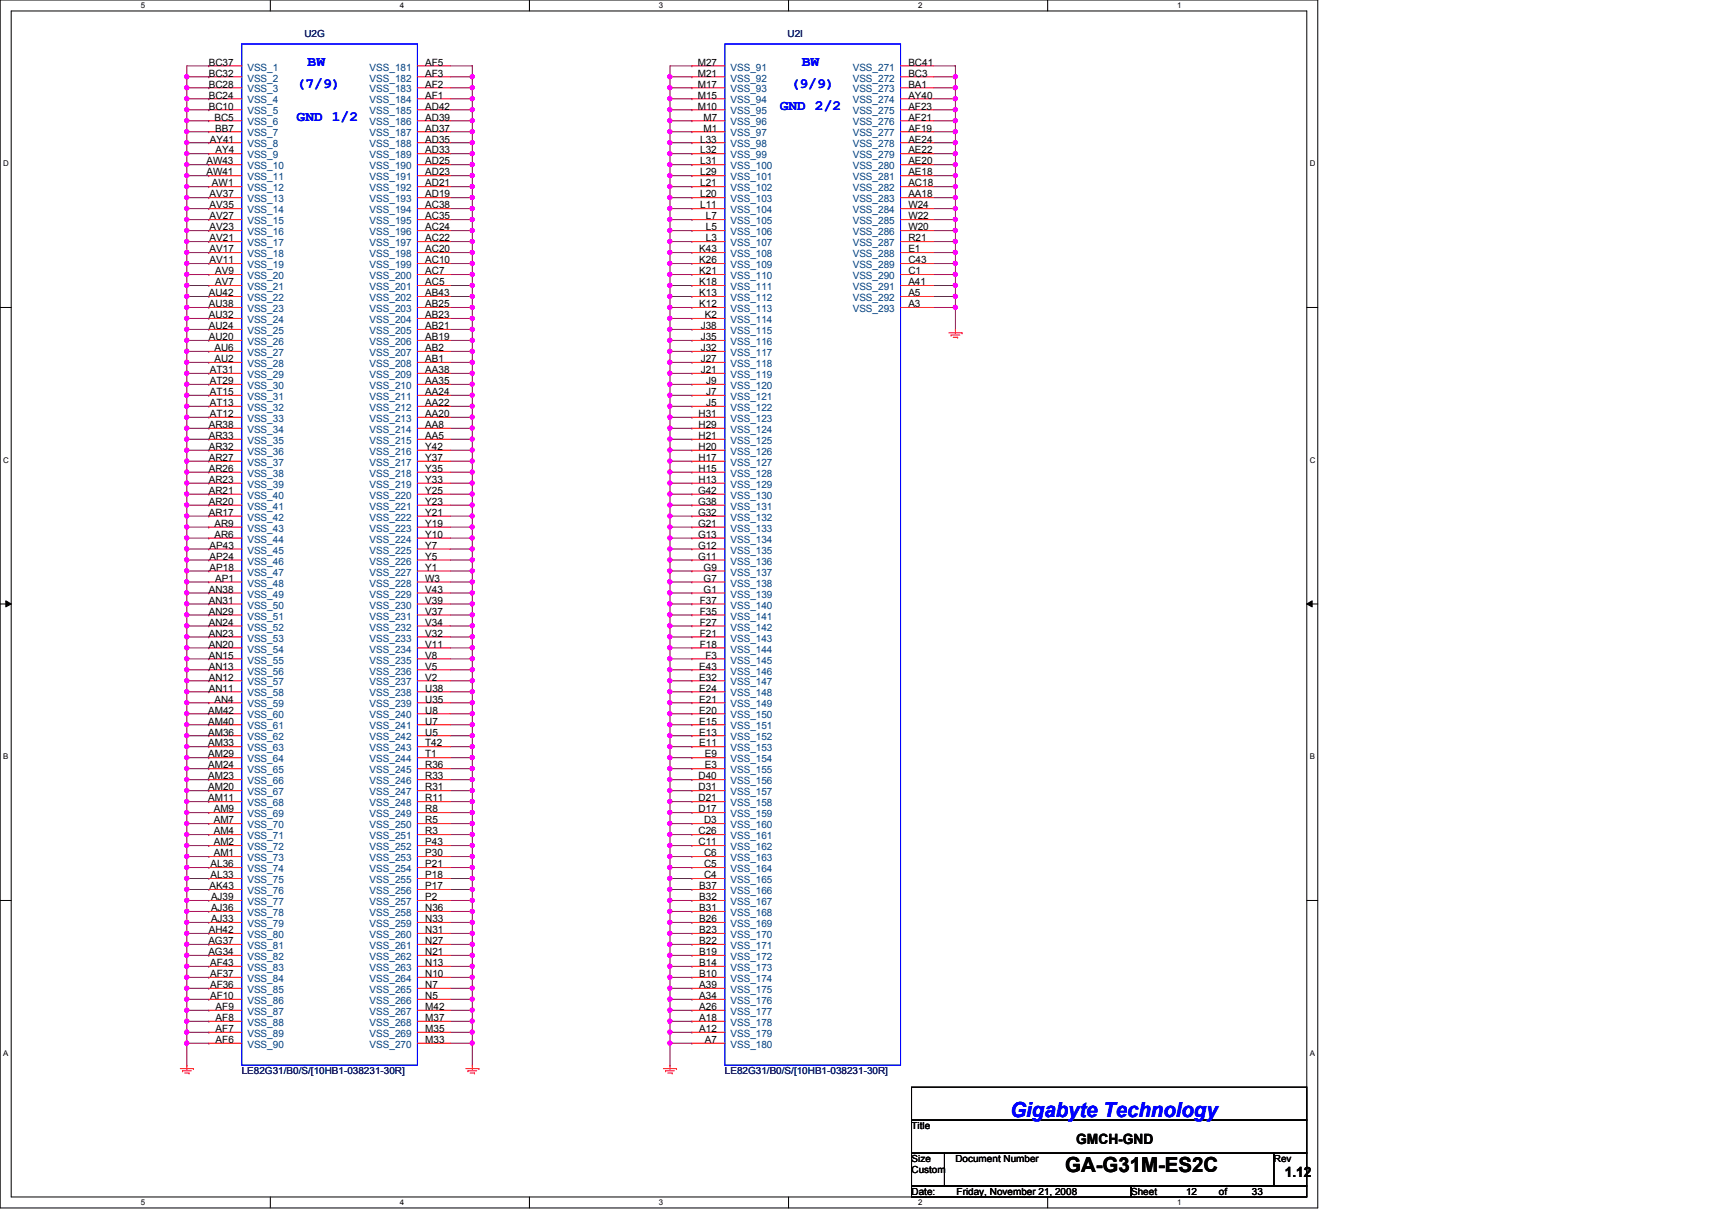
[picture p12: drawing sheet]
<svg xmlns="http://www.w3.org/2000/svg" width="297mm" height="210mm" viewBox="0 0 297 210" stroke-linecap="round" stroke-linejoin="round" font-family="sans-serif">
<defs><g id="words">
<text font-size="3.6" fill="#00f" x="175.3" y="193.8">Gigabyte Technology</text>
<text font-size="3.6" x="184.8" y="203.3">GA-G31M-ES2C</text>
<g font-size="2.5" fill="#00f">
<text x="53.4" y="11.5">BW</text>
<text x="139.1" y="11.5">BW</text>
<text x="51.5" y="15.3">(7/9)</text>
<text x="137.2" y="15.3">(9/9)</text>
<text x="51.5" y="21">GND 1/2</text>
<text x="135.3" y="19.1">GND 2/2</text>
</g>
<g font-size="2.5">
<text x="186.7" y="198.5">GMCH-GND</text>
<text x="222.9" y="204.2">1.12</text>
</g>
<g font-size="1.7">
<text x="36.2" y="11.4">BC37</text>
<text x="73.8" y="11.4">AF5</text>
<text x="121.1" y="11.4">M27</text>
<text x="157.6" y="11.4">BC41</text>
<text x="36.2" y="13.3">BC32</text>
<text x="36.2" y="15.2">BC28</text>
<text x="36.2" y="17.1">BC24</text>
<text x="73.8" y="13.3">AF3</text>
<text x="73.8" y="15.2">AF2</text>
<text x="73.8" y="17.1">AF1</text>
<text x="121.1" y="13.3">M21</text>
<text x="121.1" y="15.2">M17</text>
<text x="121.1" y="17.1">M15</text>
<text x="157.6" y="13.3">BC3</text>
<text x="157.6" y="15.2">BA1</text>
<text x="157.6" y="17.1">AY40</text>
<text x="36.2" y="19">BC10</text>
<text x="37.2" y="20.9">BC5</text>
<text x="37.3" y="22.8">BB7</text>
<text x="73.8" y="19">AD42</text>
<text x="73.8" y="20.9">AD39</text>
<text x="73.8" y="22.8">AD37</text>
<text x="121.1" y="19">M10</text>
<text x="122" y="20.9">M7</text>
<text x="122" y="22.8">M1</text>
<text x="157.6" y="19">AF23</text>
<text x="157.6" y="20.9">AF21</text>
<text x="157.6" y="22.8">AF19</text>
<text x="35.8" y="28.5">AW43</text>
<text x="36.4" y="24.7">AY41</text>
<text x="37.4" y="26.6">AY4</text>
<text x="73.8" y="24.7">AD35</text>
<text x="73.8" y="26.6">AD33</text>
<text x="73.8" y="28.5">AD25</text>
<text x="121.5" y="24.7">L33</text>
<text x="121.5" y="26.6">L32</text>
<text x="121.5" y="28.5">L31</text>
<text x="157.6" y="24.7">AE24</text>
<text x="157.6" y="26.6">AE22</text>
<text x="157.6" y="28.5">AE20</text>
<text x="35.8" y="30.4">AW41</text>
<text x="36.4" y="34.2">AV37</text>
<text x="36.8" y="32.3">AW1</text>
<text x="73.8" y="30.4">AD23</text>
<text x="73.8" y="32.3">AD21</text>
<text x="73.8" y="34.2">AD19</text>
<text x="121.5" y="30.4">L29</text>
<text x="121.5" y="32.3">L21</text>
<text x="121.5" y="34.2">L20</text>
<text x="157.6" y="30.4">AE18</text>
<text x="157.6" y="32.3">AC18</text>
<text x="157.6" y="34.2">AA18</text>
<text x="36.4" y="36.2">AV35</text>
<text x="36.4" y="38.1">AV27</text>
<text x="36.4" y="40">AV23</text>
<text x="36.4" y="41.9">AV21</text>
<text x="73.8" y="36.2">AC38</text>
<text x="73.8" y="38.1">AC35</text>
<text x="73.8" y="40">AC24</text>
<text x="73.8" y="41.9">AC22</text>
<text x="121.5" y="36.2">L11</text>
<text x="122.5" y="38.1">L7</text>
<text x="122.5" y="40">L5</text>
<text x="122.5" y="41.9">L3</text>
<text x="157.6" y="36.2">W24</text>
<text x="157.6" y="38.1">W22</text>
<text x="157.6" y="40">W20</text>
<text x="157.6" y="41.9">R21</text>
<text x="36.4" y="43.8">AV17</text>
<text x="36.4" y="45.7">AV11</text>
<text x="37.3" y="47.6">AV9</text>
<text x="73.8" y="43.8">AC20</text>
<text x="73.8" y="45.7">AC10</text>
<text x="73.8" y="47.6">AC7</text>
<text x="121.3" y="43.8">K43</text>
<text x="121.3" y="45.7">K26</text>
<text x="121.3" y="47.6">K21</text>
<text x="157.6" y="43.8">E1</text>
<text x="157.6" y="45.7">C43</text>
<text x="157.6" y="47.6">C1</text>
<text x="36.2" y="51.4">AU42</text>
<text x="36.2" y="53.3">AU38</text>
<text x="37.3" y="49.5">AV7</text>
<text x="73.8" y="49.5">AC5</text>
<text x="73.8" y="51.4">AB43</text>
<text x="73.8" y="53.3">AB25</text>
<text x="121.3" y="49.5">K18</text>
<text x="121.3" y="51.4">K13</text>
<text x="121.3" y="53.3">K12</text>
<text x="157.6" y="49.5">A41</text>
<text x="157.6" y="51.4">A5</text>
<text x="157.6" y="53.3">A3</text>
<text x="36.2" y="55.2">AU32</text>
<text x="36.2" y="57.1">AU24</text>
<text x="36.2" y="59">AU20</text>
<text x="73.8" y="55.2">AB23</text>
<text x="73.8" y="57.1">AB21</text>
<text x="73.8" y="59">AB19</text>
<text x="121.6" y="57.1">J38</text>
<text x="121.6" y="59">J35</text>
<text x="122.3" y="55.2">K2</text>
<text x="36.4" y="64.7">AT31</text>
<text x="37.2" y="60.9">AU6</text>
<text x="37.2" y="62.8">AU2</text>
<text x="73.8" y="60.9">AB2</text>
<text x="73.8" y="62.8">AB1</text>
<text x="73.8" y="64.7">AA38</text>
<text x="121.6" y="60.9">J32</text>
<text x="121.6" y="62.8">J27</text>
<text x="121.6" y="64.7">J21</text>
<text x="36.4" y="66.6">AT29</text>
<text x="36.4" y="68.5">AT15</text>
<text x="36.4" y="70.4">AT13</text>
<text x="73.8" y="66.6">AA35</text>
<text x="73.8" y="68.5">AA24</text>
<text x="73.8" y="70.4">AA22</text>
<text x="122.6" y="66.6">J9</text>
<text x="122.6" y="68.5">J7</text>
<text x="122.6" y="70.4">J5</text>
<text x="36.2" y="74.3">AR38</text>
<text x="36.2" y="76.2">AR33</text>
<text x="36.4" y="72.3">AT12</text>
<text x="73.8" y="72.3">AA20</text>
<text x="73.8" y="74.3">AA8</text>
<text x="73.8" y="76.2">AA5</text>
<text x="121.2" y="72.3">H31</text>
<text x="121.2" y="74.3">H29</text>
<text x="121.2" y="76.2">H21</text>
<text x="36.2" y="78.1">AR32</text>
<text x="36.2" y="80">AR27</text>
<text x="36.2" y="81.9">AR26</text>
<text x="36.2" y="83.8">AR23</text>
<text x="73.8" y="78.1">Y42</text>
<text x="73.8" y="80">Y37</text>
<text x="73.8" y="81.9">Y35</text>
<text x="73.8" y="83.8">Y33</text>
<text x="121.2" y="78.1">H20</text>
<text x="121.2" y="80">H17</text>
<text x="121.2" y="81.9">H15</text>
<text x="121.2" y="83.8">H13</text>
<text x="36.2" y="85.7">AR21</text>
<text x="36.2" y="87.6">AR20</text>
<text x="36.2" y="89.5">AR17</text>
<text x="73.8" y="85.7">Y25</text>
<text x="73.8" y="87.6">Y23</text>
<text x="73.8" y="89.5">Y21</text>
<text x="121.1" y="85.7">G42</text>
<text x="121.1" y="87.6">G38</text>
<text x="121.1" y="89.5">G32</text>
<text x="36.4" y="95.2">AP43</text>
<text x="37.2" y="91.4">AR9</text>
<text x="37.2" y="93.3">AR6</text>
<text x="73.8" y="91.4">Y19</text>
<text x="73.8" y="93.3">Y10</text>
<text x="73.8" y="95.2">Y7</text>
<text x="121.1" y="91.4">G21</text>
<text x="121.1" y="93.3">G13</text>
<text x="121.1" y="95.2">G12</text>
<text x="36.4" y="97.1">AP24</text>
<text x="36.4" y="99">AP18</text>
<text x="37.3" y="100.9">AP1</text>
<text x="73.8" y="97.1">Y5</text>
<text x="73.8" y="99">Y1</text>
<text x="73.8" y="100.9">W3</text>
<text x="121.1" y="97.1">G11</text>
<text x="122.1" y="99">G9</text>
<text x="122.1" y="100.9">G7</text>
<text x="36.2" y="102.8">AN38</text>
<text x="36.2" y="104.7">AN31</text>
<text x="36.2" y="106.6">AN29</text>
<text x="73.8" y="102.8">V43</text>
<text x="73.8" y="104.7">V39</text>
<text x="73.8" y="106.6">V37</text>
<text x="121.4" y="104.7">F37</text>
<text x="121.4" y="106.6">F35</text>
<text x="122.1" y="102.8">G1</text>
<text x="36.2" y="108.5">AN24</text>
<text x="36.2" y="110.4">AN23</text>
<text x="36.2" y="112.4">AN20</text>
<text x="73.8" y="108.5">V34</text>
<text x="73.8" y="110.4">V32</text>
<text x="73.8" y="112.4">V11</text>
<text x="121.4" y="108.5">F27</text>
<text x="121.4" y="110.4">F21</text>
<text x="121.4" y="112.4">F18</text>
<text x="36.2" y="114.3">AN15</text>
<text x="36.2" y="116.2">AN13</text>
<text x="36.2" y="118.1">AN12</text>
<text x="36.2" y="120">AN11</text>
<text x="73.8" y="114.3">V8</text>
<text x="73.8" y="116.2">V5</text>
<text x="73.8" y="118.1">V2</text>
<text x="73.8" y="120">U38</text>
<text x="121.3" y="116.2">E43</text>
<text x="121.3" y="118.1">E32</text>
<text x="121.3" y="120">E24</text>
<text x="122.4" y="114.3">F3</text>
<text x="36.1" y="123.8">AM42</text>
<text x="36.1" y="125.7">AM40</text>
<text x="37.2" y="121.9">AN4</text>
<text x="73.8" y="121.9">U35</text>
<text x="73.8" y="123.8">U8</text>
<text x="73.8" y="125.7">U7</text>
<text x="121.3" y="121.9">E21</text>
<text x="121.3" y="123.8">E20</text>
<text x="121.3" y="125.7">E15</text>
<text x="36.1" y="127.6">AM36</text>
<text x="36.1" y="129.5">AM33</text>
<text x="36.1" y="131.4">AM29</text>
<text x="73.8" y="127.6">U5</text>
<text x="73.8" y="129.5">T42</text>
<text x="73.8" y="131.4">T1</text>
<text x="121.3" y="127.6">E13</text>
<text x="121.3" y="129.5">E11</text>
<text x="122.3" y="131.4">E9</text>
<text x="36.1" y="133.3">AM24</text>
<text x="36.1" y="135.2">AM23</text>
<text x="36.1" y="137.1">AM20</text>
<text x="73.8" y="133.3">R36</text>
<text x="73.8" y="135.2">R33</text>
<text x="73.8" y="137.1">R31</text>
<text x="121.2" y="135.2">D40</text>
<text x="121.2" y="137.1">D31</text>
<text x="122.3" y="133.3">E3</text>
<text x="36.1" y="139">AM11</text>
<text x="37.1" y="140.9">AM9</text>
<text x="37.1" y="142.8">AM7</text>
<text x="73.8" y="139">R11</text>
<text x="73.8" y="140.9">R8</text>
<text x="73.8" y="142.8">R5</text>
<text x="121.2" y="139">D21</text>
<text x="121.2" y="140.9">D17</text>
<text x="122.2" y="142.8">D3</text>
<text x="37.1" y="144.7">AM4</text>
<text x="37.1" y="146.6">AM2</text>
<text x="37.1" y="148.5">AM1</text>
<text x="73.8" y="144.7">R3</text>
<text x="73.8" y="146.6">P43</text>
<text x="73.8" y="148.5">P30</text>
<text x="121.2" y="144.7">C26</text>
<text x="121.2" y="146.6">C11</text>
<text x="122.2" y="148.5">C6</text>
<text x="36.4" y="154.3">AK43</text>
<text x="36.5" y="150.5">AL36</text>
<text x="36.5" y="152.4">AL33</text>
<text x="73.8" y="150.5">P21</text>
<text x="73.8" y="152.4">P18</text>
<text x="73.8" y="154.3">P17</text>
<text x="121.3" y="154.3">B37</text>
<text x="122.2" y="150.5">C5</text>
<text x="122.2" y="152.4">C4</text>
<text x="36.2" y="161.9">AH42</text>
<text x="36.6" y="156.2">AJ39</text>
<text x="36.6" y="158.1">AJ36</text>
<text x="36.6" y="160">AJ33</text>
<text x="73.8" y="156.2">P2</text>
<text x="73.8" y="158.1">N36</text>
<text x="73.8" y="160">N33</text>
<text x="73.8" y="161.9">N31</text>
<text x="121.3" y="156.2">B32</text>
<text x="121.3" y="158.1">B31</text>
<text x="121.3" y="160">B26</text>
<text x="121.3" y="161.9">B23</text>
<text x="36.1" y="163.8">AG37</text>
<text x="36.1" y="165.7">AG34</text>
<text x="36.4" y="167.6">AF43</text>
<text x="73.8" y="163.8">N27</text>
<text x="73.8" y="165.7">N21</text>
<text x="73.8" y="167.6">N13</text>
<text x="121.3" y="163.8">B22</text>
<text x="121.3" y="165.7">B19</text>
<text x="121.3" y="167.6">B14</text>
<text x="36.4" y="169.5">AF37</text>
<text x="36.4" y="171.4">AF36</text>
<text x="36.4" y="173.3">AF10</text>
<text x="73.8" y="169.5">N10</text>
<text x="73.8" y="171.4">N7</text>
<text x="73.8" y="173.3">N5</text>
<text x="121.3" y="169.5">B10</text>
<text x="121.3" y="171.4">A39</text>
<text x="121.3" y="173.3">A34</text>
<text x="37.4" y="175.2">AF9</text>
<text x="37.4" y="177.1">AF8</text>
<text x="37.4" y="179">AF7</text>
<text x="73.8" y="175.2">M42</text>
<text x="73.8" y="177.1">M37</text>
<text x="73.8" y="179">M35</text>
<text x="121.3" y="175.2">A26</text>
<text x="121.3" y="177.1">A18</text>
<text x="121.3" y="179">A12</text>
<text x="37.4" y="180.9">AF6</text>
<text x="73.8" y="180.9">M33</text>
<text x="122.3" y="180.9">A7</text>
<text x="158.2" y="195.8">Title</text>
<text x="158.2" y="201.5">Size</text>
<text x="158.2" y="203.5">Custom</text>
<text x="165.8" y="201.5">Document Number</text>
<text x="221" y="201.5">Rev</text>
<text x="158.2" y="207.3">Date:</text>
<text x="166" y="207.3">Friday, November 21, 2008</text>
<text x="196.3" y="207.3">Sheet</text>
<text x="205.8" y="207.3">12</text>
<text x="211.5" y="207.3">of</text>
<text x="217.2" y="207.3">33</text>
</g>
<g font-size="1.7" fill="#000080">
<text x="52.8" y="6.5">U2G</text>
<text x="136.6" y="6.5">U2I</text>
<text x="41.9" y="186.3">LE82G31/B0/S/[10HB1-038231-30R]</text>
<text x="125.8" y="186.3">LE82G31/B0/S/[10HB1-038231-30R]</text>
</g>
<g font-size="1.7" fill="#004080">
<text x="42.9" y="12.2">VSS_1</text>
<text x="42.9" y="14.1">VSS_2</text>
<text x="42.9" y="16">VSS_3</text>
<text x="42.9" y="17.9">VSS_4</text>
<text x="64.1" y="12.2">VSS_181</text>
<text x="64.1" y="14.1">VSS_182</text>
<text x="64.1" y="16">VSS_183</text>
<text x="64.1" y="17.9">VSS_184</text>
<text x="126.7" y="14.1">VSS_92</text>
<text x="126.7" y="16">VSS_93</text>
<text x="126.7" y="17.9">VSS_94</text>
<text x="126.7" y="12.2">VSS_91</text>
<text x="148" y="12.2">VSS_271</text>
<text x="148" y="14.1">VSS_272</text>
<text x="148" y="16">VSS_273</text>
<text x="148" y="17.9">VSS_274</text>
<text x="42.9" y="19.9">VSS_5</text>
<text x="42.9" y="21.8">VSS_6</text>
<text x="42.9" y="23.7">VSS_7</text>
<text x="64.1" y="19.9">VSS_185</text>
<text x="64.1" y="21.8">VSS_186</text>
<text x="64.1" y="23.7">VSS_187</text>
<text x="126.7" y="19.9">VSS_95</text>
<text x="126.7" y="21.8">VSS_96</text>
<text x="126.7" y="23.7">VSS_97</text>
<text x="148" y="19.9">VSS_275</text>
<text x="148" y="21.8">VSS_276</text>
<text x="148" y="23.7">VSS_277</text>
<text x="42.9" y="25.6">VSS_8</text>
<text x="42.9" y="27.5">VSS_9</text>
<text x="42.9" y="29.4">VSS_10</text>
<text x="64.1" y="25.6">VSS_188</text>
<text x="64.1" y="27.5">VSS_189</text>
<text x="64.1" y="29.4">VSS_190</text>
<text x="126.7" y="25.6">VSS_98</text>
<text x="126.7" y="27.5">VSS_99</text>
<text x="126.7" y="29.4">VSS_100</text>
<text x="148" y="25.6">VSS_278</text>
<text x="148" y="27.5">VSS_279</text>
<text x="148" y="29.4">VSS_280</text>
<text x="42.9" y="31.3">VSS_11</text>
<text x="42.9" y="33.2">VSS_12</text>
<text x="42.9" y="35.1">VSS_13</text>
<text x="64.1" y="31.3">VSS_191</text>
<text x="64.1" y="33.2">VSS_192</text>
<text x="64.1" y="35.1">VSS_193</text>
<text x="126.7" y="31.3">VSS_101</text>
<text x="126.7" y="33.2">VSS_102</text>
<text x="126.7" y="35.1">VSS_103</text>
<text x="148" y="31.3">VSS_281</text>
<text x="148" y="33.2">VSS_282</text>
<text x="148" y="35.1">VSS_283</text>
<text x="42.9" y="37">VSS_14</text>
<text x="42.9" y="38.9">VSS_15</text>
<text x="42.9" y="40.8">VSS_16</text>
<text x="64.1" y="37">VSS_194</text>
<text x="64.1" y="38.9">VSS_195</text>
<text x="64.1" y="40.8">VSS_196</text>
<text x="126.7" y="37">VSS_104</text>
<text x="126.7" y="38.9">VSS_105</text>
<text x="126.7" y="40.8">VSS_106</text>
<text x="148" y="37">VSS_284</text>
<text x="148" y="38.9">VSS_285</text>
<text x="148" y="40.8">VSS_286</text>
<text x="42.9" y="42.7">VSS_17</text>
<text x="42.9" y="44.6">VSS_18</text>
<text x="42.9" y="46.5">VSS_19</text>
<text x="64.1" y="42.7">VSS_197</text>
<text x="64.1" y="44.6">VSS_198</text>
<text x="64.1" y="46.5">VSS_199</text>
<text x="126.7" y="42.7">VSS_107</text>
<text x="126.7" y="44.6">VSS_108</text>
<text x="126.7" y="46.5">VSS_109</text>
<text x="148" y="42.7">VSS_287</text>
<text x="148" y="44.6">VSS_288</text>
<text x="148" y="46.5">VSS_289</text>
<text x="42.9" y="48.4">VSS_20</text>
<text x="42.9" y="50.3">VSS_21</text>
<text x="42.9" y="52.2">VSS_22</text>
<text x="64.1" y="48.4">VSS_200</text>
<text x="64.1" y="50.3">VSS_201</text>
<text x="64.1" y="52.2">VSS_202</text>
<text x="126.7" y="48.4">VSS_110</text>
<text x="126.7" y="50.3">VSS_111</text>
<text x="126.7" y="52.2">VSS_112</text>
<text x="148" y="48.4">VSS_290</text>
<text x="148" y="50.3">VSS_291</text>
<text x="148" y="52.2">VSS_292</text>
<text x="42.9" y="54.1">VSS_23</text>
<text x="42.9" y="56">VSS_24</text>
<text x="42.9" y="58">VSS_25</text>
<text x="42.9" y="59.9">VSS_26</text>
<text x="64.1" y="54.1">VSS_203</text>
<text x="64.1" y="56">VSS_204</text>
<text x="64.1" y="58">VSS_205</text>
<text x="64.1" y="59.9">VSS_206</text>
<text x="126.7" y="54.1">VSS_113</text>
<text x="126.7" y="56">VSS_114</text>
<text x="126.7" y="58">VSS_115</text>
<text x="126.7" y="59.9">VSS_116</text>
<text x="148" y="54.1">VSS_293</text>
<text x="42.9" y="61.8">VSS_27</text>
<text x="42.9" y="63.7">VSS_28</text>
<text x="42.9" y="65.6">VSS_29</text>
<text x="64.1" y="61.8">VSS_207</text>
<text x="64.1" y="63.7">VSS_208</text>
<text x="64.1" y="65.6">VSS_209</text>
<text x="126.7" y="61.8">VSS_117</text>
<text x="126.7" y="63.7">VSS_118</text>
<text x="126.7" y="65.6">VSS_119</text>
<text x="42.9" y="67.5">VSS_30</text>
<text x="42.9" y="69.4">VSS_31</text>
<text x="42.9" y="71.3">VSS_32</text>
<text x="64.1" y="67.5">VSS_210</text>
<text x="64.1" y="69.4">VSS_211</text>
<text x="64.1" y="71.3">VSS_212</text>
<text x="126.7" y="67.5">VSS_120</text>
<text x="126.7" y="69.4">VSS_121</text>
<text x="126.7" y="71.3">VSS_122</text>
<text x="42.9" y="73.2">VSS_33</text>
<text x="42.9" y="75.1">VSS_34</text>
<text x="42.9" y="77">VSS_35</text>
<text x="64.1" y="73.2">VSS_213</text>
<text x="64.1" y="75.1">VSS_214</text>
<text x="64.1" y="77">VSS_215</text>
<text x="126.7" y="73.2">VSS_123</text>
<text x="126.7" y="75.1">VSS_124</text>
<text x="126.7" y="77">VSS_125</text>
<text x="42.9" y="78.9">VSS_36</text>
<text x="42.9" y="80.8">VSS_37</text>
<text x="42.9" y="82.7">VSS_38</text>
<text x="64.1" y="78.9">VSS_216</text>
<text x="64.1" y="80.8">VSS_217</text>
<text x="64.1" y="82.7">VSS_218</text>
<text x="126.7" y="78.9">VSS_126</text>
<text x="126.7" y="80.8">VSS_127</text>
<text x="126.7" y="82.7">VSS_128</text>
<text x="42.9" y="84.6">VSS_39</text>
<text x="42.9" y="86.5">VSS_40</text>
<text x="42.9" y="88.4">VSS_41</text>
<text x="64.1" y="84.6">VSS_219</text>
<text x="64.1" y="86.5">VSS_220</text>
<text x="64.1" y="88.4">VSS_221</text>
<text x="126.7" y="84.6">VSS_129</text>
<text x="126.7" y="86.5">VSS_130</text>
<text x="126.7" y="88.4">VSS_131</text>
<text x="42.9" y="90.3">VSS_42</text>
<text x="42.9" y="92.2">VSS_43</text>
<text x="42.9" y="94.1">VSS_44</text>
<text x="64.1" y="90.3">VSS_222</text>
<text x="64.1" y="92.2">VSS_223</text>
<text x="64.1" y="94.1">VSS_224</text>
<text x="126.7" y="90.3">VSS_132</text>
<text x="126.7" y="92.2">VSS_133</text>
<text x="126.7" y="94.1">VSS_134</text>
<text x="42.9" y="96.1">VSS_45</text>
<text x="42.9" y="98">VSS_46</text>
<text x="42.9" y="99.9">VSS_47</text>
<text x="42.9" y="101.8">VSS_48</text>
<text x="64.1" y="96.1">VSS_225</text>
<text x="64.1" y="98">VSS_226</text>
<text x="64.1" y="99.9">VSS_227</text>
<text x="64.1" y="101.8">VSS_228</text>
<text x="126.7" y="96.1">VSS_135</text>
<text x="126.7" y="98">VSS_136</text>
<text x="126.7" y="99.9">VSS_137</text>
<text x="126.7" y="101.8">VSS_138</text>
<text x="42.9" y="103.7">VSS_49</text>
<text x="42.9" y="105.6">VSS_50</text>
<text x="42.9" y="107.5">VSS_51</text>
<text x="64.1" y="103.7">VSS_229</text>
<text x="64.1" y="105.6">VSS_230</text>
<text x="64.1" y="107.5">VSS_231</text>
<text x="126.7" y="103.7">VSS_139</text>
<text x="126.7" y="105.6">VSS_140</text>
<text x="126.7" y="107.5">VSS_141</text>
<text x="42.9" y="109.4">VSS_52</text>
<text x="42.9" y="111.3">VSS_53</text>
<text x="42.9" y="113.2">VSS_54</text>
<text x="64.1" y="109.4">VSS_232</text>
<text x="64.1" y="111.3">VSS_233</text>
<text x="64.1" y="113.2">VSS_234</text>
<text x="126.7" y="109.4">VSS_142</text>
<text x="126.7" y="111.3">VSS_143</text>
<text x="126.7" y="113.2">VSS_144</text>
<text x="42.9" y="115.1">VSS_55</text>
<text x="42.9" y="117">VSS_56</text>
<text x="42.9" y="118.9">VSS_57</text>
<text x="64.1" y="115.1">VSS_235</text>
<text x="64.1" y="117">VSS_236</text>
<text x="64.1" y="118.9">VSS_237</text>
<text x="126.7" y="115.1">VSS_145</text>
<text x="126.7" y="117">VSS_146</text>
<text x="126.7" y="118.9">VSS_147</text>
<text x="42.9" y="120.8">VSS_58</text>
<text x="42.9" y="122.7">VSS_59</text>
<text x="42.9" y="124.6">VSS_60</text>
<text x="64.1" y="120.8">VSS_238</text>
<text x="64.1" y="122.7">VSS_239</text>
<text x="64.1" y="124.6">VSS_240</text>
<text x="126.7" y="120.8">VSS_148</text>
<text x="126.7" y="122.7">VSS_149</text>
<text x="126.7" y="124.6">VSS_150</text>
<text x="42.9" y="126.5">VSS_61</text>
<text x="42.9" y="128.4">VSS_62</text>
<text x="42.9" y="130.3">VSS_63</text>
<text x="64.1" y="126.5">VSS_241</text>
<text x="64.1" y="128.4">VSS_242</text>
<text x="64.1" y="130.3">VSS_243</text>
<text x="126.7" y="126.5">VSS_151</text>
<text x="126.7" y="128.4">VSS_152</text>
<text x="126.7" y="130.3">VSS_153</text>
<text x="42.9" y="132.2">VSS_64</text>
<text x="42.9" y="134.2">VSS_65</text>
<text x="42.9" y="136.1">VSS_66</text>
<text x="42.9" y="138">VSS_67</text>
<text x="64.1" y="132.2">VSS_244</text>
<text x="64.1" y="134.2">VSS_245</text>
<text x="64.1" y="136.1">VSS_246</text>
<text x="64.1" y="138">VSS_247</text>
<text x="126.7" y="132.2">VSS_154</text>
<text x="126.7" y="134.2">VSS_155</text>
<text x="126.7" y="136.1">VSS_156</text>
<text x="126.7" y="138">VSS_157</text>
<text x="42.9" y="139.9">VSS_68</text>
<text x="42.9" y="141.8">VSS_69</text>
<text x="42.9" y="143.7">VSS_70</text>
<text x="64.1" y="139.9">VSS_248</text>
<text x="64.1" y="141.8">VSS_249</text>
<text x="64.1" y="143.7">VSS_250</text>
<text x="126.7" y="139.9">VSS_158</text>
<text x="126.7" y="141.8">VSS_159</text>
<text x="126.7" y="143.7">VSS_160</text>
<text x="42.9" y="145.6">VSS_71</text>
<text x="42.9" y="147.5">VSS_72</text>
<text x="42.9" y="149.4">VSS_73</text>
<text x="64.1" y="145.6">VSS_251</text>
<text x="64.1" y="147.5">VSS_252</text>
<text x="64.1" y="149.4">VSS_253</text>
<text x="126.7" y="145.6">VSS_161</text>
<text x="126.7" y="147.5">VSS_162</text>
<text x="126.7" y="149.4">VSS_163</text>
<text x="42.9" y="151.3">VSS_74</text>
<text x="42.9" y="153.2">VSS_75</text>
<text x="42.9" y="155.1">VSS_76</text>
<text x="64.1" y="151.3">VSS_254</text>
<text x="64.1" y="153.2">VSS_255</text>
<text x="64.1" y="155.1">VSS_256</text>
<text x="126.7" y="151.3">VSS_164</text>
<text x="126.7" y="153.2">VSS_165</text>
<text x="126.7" y="155.1">VSS_166</text>
<text x="42.9" y="157">VSS_77</text>
<text x="42.9" y="158.9">VSS_78</text>
<text x="42.9" y="160.8">VSS_79</text>
<text x="64.1" y="157">VSS_257</text>
<text x="64.1" y="158.9">VSS_258</text>
<text x="64.1" y="160.8">VSS_259</text>
<text x="126.7" y="157">VSS_167</text>
<text x="126.7" y="158.9">VSS_168</text>
<text x="126.7" y="160.8">VSS_169</text>
<text x="42.9" y="162.7">VSS_80</text>
<text x="42.9" y="164.6">VSS_81</text>
<text x="42.9" y="166.5">VSS_82</text>
<text x="64.1" y="162.7">VSS_260</text>
<text x="64.1" y="164.6">VSS_261</text>
<text x="64.1" y="166.5">VSS_262</text>
<text x="126.7" y="162.7">VSS_170</text>
<text x="126.7" y="164.6">VSS_171</text>
<text x="126.7" y="166.5">VSS_172</text>
<text x="42.9" y="168.4">VSS_83</text>
<text x="42.9" y="170.3">VSS_84</text>
<text x="42.9" y="172.3">VSS_85</text>
<text x="64.1" y="168.4">VSS_263</text>
<text x="64.1" y="170.3">VSS_264</text>
<text x="64.1" y="172.3">VSS_265</text>
<text x="126.7" y="168.4">VSS_173</text>
<text x="126.7" y="170.3">VSS_174</text>
<text x="126.7" y="172.3">VSS_175</text>
<text x="42.9" y="174.2">VSS_86</text>
<text x="42.9" y="176.1">VSS_87</text>
<text x="42.9" y="178">VSS_88</text>
<text x="42.9" y="179.9">VSS_89</text>
<text x="64.1" y="174.2">VSS_266</text>
<text x="64.1" y="176.1">VSS_267</text>
<text x="64.1" y="178">VSS_268</text>
<text x="64.1" y="179.9">VSS_269</text>
<text x="126.7" y="174.2">VSS_176</text>
<text x="126.7" y="176.1">VSS_177</text>
<text x="126.7" y="178">VSS_178</text>
<text x="126.7" y="179.9">VSS_179</text>
<text x="42.9" y="181.8">VSS_90</text>
<text x="64.1" y="181.8">VSS_270</text>
<text x="126.7" y="181.8">VSS_180</text>
</g>
<g font-size="1.4">
<text x="24.4" y="1.4">5</text>
<text x="69.4" y="1.4">4</text>
<text x="114.3" y="1.4">3</text>
<text x="159.3" y="1.4">2</text>
<text x="204.3" y="1.4">1</text>
<text x=".5" y="28.8">D</text>
<text x="227.2" y="28.8">D</text>
<text x=".5" y="80.3">C</text>
<text x="227.2" y="80.3">C</text>
<text x=".5" y="131.7">B</text>
<text x="227.2" y="131.7">B</text>
<text x=".5" y="183.1">A</text>
<text x="227.2" y="183.1">A</text>
<text x="24.4" y="209.1">5</text>
<text x="69.4" y="209.1">4</text>
<text x="114.3" y="209.1">3</text>
<text x="159.3" y="209.1">2</text>
<text x="204.3" y="209.1">1</text>
</g>
</g></defs>
<path d="M0 0h228.6v209.5h-228.6zM1.9 1.9h224.8v205.7h-224.8z" fill="none" stroke="#000" stroke-width=".17"/>
<g fill="#fff">
<path d="M24.4 .2h.8v1.5h-.8z"/>
<path d="M24.4 207.9h.8v1.5h-.8z"/>
</g>
<path d="M46.9 0v1.9M46.9 207.6v1.9" fill="none" stroke="#000" stroke-width=".17"/>
<g fill="#fff">
<path d="M69.4 .2h.7v1.5h-.7z"/>
<path d="M69.4 207.9h.7v1.5h-.7z"/>
</g>
<path d="M91.9 0v1.9M91.9 207.6v1.9" fill="none" stroke="#000" stroke-width=".17"/>
<g fill="#fff">
<path d="M114.3 .2h.8v1.5h-.8z"/>
<path d="M114.3 207.9h.8v1.5h-.8z"/>
</g>
<path d="M136.8 0v1.9M136.8 207.6v1.9" fill="none" stroke="#000" stroke-width=".17"/>
<g fill="#fff">
<path d="M159.3 .2h.8v1.5h-.8z"/>
<path d="M159.3 207.9h.8v1.5h-.8z"/>
</g>
<path d="M181.8 0v1.9M181.8 207.6v1.9" fill="none" stroke="#000" stroke-width=".17"/>
<g fill="#fff">
<path d="M204.3 .2h.7v1.5h-.7z"/>
<path d="M204.3 207.9h.7v1.5h-.7z"/>
<path d="M.5 27.6h1v1.5h-1z"/>
<path d="M227.2 27.6h1v1.5h-1z"/>
<path d="M.5 79h1v1.6h-1z"/>
<path d="M227.2 79h1v1.6h-1z"/>
</g>
<path d="M0 53.3h1.9M226.7 53.3h1.9" fill="none" stroke="#000" stroke-width=".17"/>
<g fill="#fff">
<path d="M.5 130.5h.9v1.5h-.9z"/>
<path d="M227.2 130.5h.9v1.5h-.9z"/>
</g>
<path d="M0 104.8h1.9M1 104.2l.9 .6-.9 .5zM226.7 104.8l1-.6v1.1zM226.7 104.8h1.9" fill="none" stroke="#000" stroke-width=".17"/>
<path d="M1 104.2l.9 .6-.9 .5zM226.7 104.8l1-.6v1.1z" fill="#000"/>
<g fill="#fff">
<path d="M.5 181.9h.9v1.5h-.9z"/>
<path d="M227.2 181.9h.9v1.5h-.9z"/>
</g>
<path d="M0 156.2h1.9M226.7 156.2h1.9" fill="none" stroke="#000" stroke-width=".17"/>
<path d="M32.4 13.3h.1M36.2 11.4h.1M36.2 11.4h-3.8v1.9" fill="none" stroke="#800040" stroke-width=".17"/>
<circle cx="32.4" cy="13.3" r=".37" fill="#f0f"/>
<circle cx="32.4" cy="13.3" r=".37" fill="none" stroke="#f0f" stroke-width=".17"/>
<path d="M36.2 179.1h.1M36.2 179.1h-3.8v5.7M32.4 184.8h.1M32.4 181h.1M32.4 181h3.8M36.2 181h.1" fill="none" stroke="#800040" stroke-width=".17"/>
<circle cx="32.4" cy="180.9" r=".37" fill="#f0f"/>
<circle cx="32.4" cy="180.9" r=".37" fill="none" stroke="#f0f" stroke-width=".17"/>
<path d="M32.4 179.1h.1M36.2 177.2h.1M36.2 177.2h-3.8v1.9" fill="none" stroke="#800040" stroke-width=".17"/>
<circle cx="32.4" cy="179" r=".37" fill="#f0f"/>
<circle cx="32.4" cy="179" r=".37" fill="none" stroke="#f0f" stroke-width=".17"/>
<path d="M32.4 177.2h.1M36.2 175.3h.1M36.2 175.3h-3.8v1.9" fill="none" stroke="#800040" stroke-width=".17"/>
<circle cx="32.4" cy="177.1" r=".37" fill="#f0f"/>
<circle cx="32.4" cy="177.1" r=".37" fill="none" stroke="#f0f" stroke-width=".17"/>
<path d="M32.4 173.4h.1M32.4 169.5h3.8M32.4 167.6h3.8M32.4 173.4h3.8M36.2 171.4h.1M36.2 169.5h.1M36.2 167.6h.1M36.2 173.4h.1M36.2 171.4h-3.8v2" fill="none" stroke="#800040" stroke-width=".17"/>
<circle cx="32.4" cy="173.3" r=".37" fill="#f0f"/>
<circle cx="32.4" cy="173.3" r=".37" fill="none" stroke="#f0f" stroke-width=".17"/>
<path d="M32.4 171.4h.1M32.4 169.5v1.9" fill="none" stroke="#800040" stroke-width=".17"/>
<circle cx="32.4" cy="171.4" r=".37" fill="#f0f"/>
<circle cx="32.4" cy="171.4" r=".37" fill="none" stroke="#f0f" stroke-width=".17"/>
<path d="M32.4 169.5h.1M32.4 167.6v1.9" fill="none" stroke="#800040" stroke-width=".17"/>
<circle cx="32.4" cy="169.5" r=".37" fill="#f0f"/>
<circle cx="32.4" cy="169.5" r=".37" fill="none" stroke="#f0f" stroke-width=".17"/>
<path d="M32.4 175.3h.1M32.4 173.4v1.9" fill="none" stroke="#800040" stroke-width=".17"/>
<circle cx="32.4" cy="175.2" r=".37" fill="#f0f"/>
<circle cx="32.4" cy="175.2" r=".37" fill="none" stroke="#f0f" stroke-width=".17"/>
<g fill="none" stroke="#800040" stroke-width=".17">
<path d="M32.4 156.2h.1M32.4 156.2h3.8M32.4 158.1h3.8M32.4 152.4h3.8M36.2 154.3h.1M36.2 156.2h.1M36.2 158.1h.1M36.2 152.4h.1M36.2 154.3h-3.8v1.9M32.4 163.8h3.8M32.4 161.9h3.8M32.4 160h3.8"/>
<path d="M32.4 165.7h3.8M36.2 163.8h.1M36.2 161.9h.1M36.2 160h.1M36.2 165.7h.1"/>
</g>
<circle cx="32.4" cy="156.2" r=".37" fill="#f0f"/>
<circle cx="32.4" cy="156.2" r=".37" fill="none" stroke="#f0f" stroke-width=".17"/>
<path d="M32.4 165.7h.1M32.4 163.8v1.9" fill="none" stroke="#800040" stroke-width=".17"/>
<circle cx="32.4" cy="165.7" r=".37" fill="#f0f"/>
<circle cx="32.4" cy="165.7" r=".37" fill="none" stroke="#f0f" stroke-width=".17"/>
<path d="M32.4 163.8h.1M32.4 161.9v1.9" fill="none" stroke="#800040" stroke-width=".17"/>
<circle cx="32.4" cy="163.8" r=".37" fill="#f0f"/>
<circle cx="32.4" cy="163.8" r=".37" fill="none" stroke="#f0f" stroke-width=".17"/>
<path d="M32.4 158.1h.1M32.4 156.2v1.9" fill="none" stroke="#800040" stroke-width=".17"/>
<circle cx="32.4" cy="158.1" r=".37" fill="#f0f"/>
<circle cx="32.4" cy="158.1" r=".37" fill="none" stroke="#f0f" stroke-width=".17"/>
<path d="M32.4 158.1v1.9M32.4 160h.1" fill="none" stroke="#800040" stroke-width=".17"/>
<circle cx="32.4" cy="160" r=".37" fill="#f0f"/>
<circle cx="32.4" cy="160" r=".37" fill="none" stroke="#f0f" stroke-width=".17"/>
<path d="M32.4 154.3h.1M32.4 152.4v1.9" fill="none" stroke="#800040" stroke-width=".17"/>
<circle cx="32.4" cy="154.3" r=".37" fill="#f0f"/>
<circle cx="32.4" cy="154.3" r=".37" fill="none" stroke="#f0f" stroke-width=".17"/>
<path d="M32.4 161.9h.1M32.4 160v1.9" fill="none" stroke="#800040" stroke-width=".17"/>
<circle cx="32.4" cy="161.9" r=".37" fill="#f0f"/>
<circle cx="32.4" cy="161.9" r=".37" fill="none" stroke="#f0f" stroke-width=".17"/>
<path d="M32.4 167.6h.1M32.4 165.7v1.9" fill="none" stroke="#800040" stroke-width=".17"/>
<circle cx="32.4" cy="167.6" r=".37" fill="#f0f"/>
<circle cx="32.4" cy="167.6" r=".37" fill="none" stroke="#f0f" stroke-width=".17"/>
<path d="M32.4 129.5h3.8M32.4 139.1h3.8M36.2 129.5h.1M36.2 139.1h.1M32.4 148.6h3.8M36.2 148.6h.1" fill="none" stroke="#800040" stroke-width=".17"/>
<circle cx="32.4" cy="148.6" r=".37" fill="#f0f"/>
<circle cx="32.4" cy="148.6" r=".37" fill="none" stroke="#f0f" stroke-width=".17"/>
<path d="M32.4 121.9h3.8M32.4 131.4h3.8M36.2 121.9h.1M36.2 131.4h.1M32.4 146.7h3.8M32.4 141h3.8M36.2 146.7h.1M36.2 141h.1" fill="none" stroke="#800040" stroke-width=".17"/>
<circle cx="32.4" cy="140.9" r=".37" fill="#f0f"/>
<circle cx="32.4" cy="140.9" r=".37" fill="none" stroke="#f0f" stroke-width=".17"/>
<path d="M32.4 137.2h3.8M32.4 135.3h3.8M36.2 137.2h.1M36.2 135.3h.1M32.4 142.9h3.8M32.4 144.8h3.8M36.2 142.9h.1M36.2 144.8h.1" fill="none" stroke="#800040" stroke-width=".17"/>
<circle cx="32.4" cy="144.8" r=".37" fill="#f0f"/>
<circle cx="32.4" cy="144.8" r=".37" fill="none" stroke="#f0f" stroke-width=".17"/>
<path d="M32.4 125.7h3.8M32.4 127.6h3.8M36.2 125.7h.1M36.2 127.6h.1" fill="none" stroke="#800040" stroke-width=".17"/>
<circle cx="32.4" cy="127.6" r=".37" fill="#f0f"/>
<circle cx="32.4" cy="127.6" r=".37" fill="none" stroke="#f0f" stroke-width=".17"/>
<path d="M32.4 131.4h.1M32.4 133.3h3.8M32.4 123.8h3.8M32.4 129.5v1.9M36.2 133.3h.1M36.2 123.8h.1M32.4 150.5h3.8M36.2 150.5h.1" fill="none" stroke="#800040" stroke-width=".17"/>
<circle cx="32.4" cy="131.4" r=".37" fill="#f0f"/>
<circle cx="32.4" cy="131.4" r=".37" fill="none" stroke="#f0f" stroke-width=".17"/>
<path d="M32.4 139.1v1.9M32.4 141h.1M32.4 150.5h.1M32.4 148.6v1.9" fill="none" stroke="#800040" stroke-width=".17"/>
<circle cx="32.4" cy="150.5" r=".37" fill="#f0f"/>
<circle cx="32.4" cy="150.5" r=".37" fill="none" stroke="#f0f" stroke-width=".17"/>
<path d="M32.4 123.8h.1M32.4 121.9v1.9" fill="none" stroke="#800040" stroke-width=".17"/>
<circle cx="32.4" cy="123.8" r=".37" fill="#f0f"/>
<circle cx="32.4" cy="123.8" r=".37" fill="none" stroke="#f0f" stroke-width=".17"/>
<path d="M32.4 133.3h.1M32.4 131.4v1.9" fill="none" stroke="#800040" stroke-width=".17"/>
<circle cx="32.4" cy="133.3" r=".37" fill="#f0f"/>
<circle cx="32.4" cy="133.3" r=".37" fill="none" stroke="#f0f" stroke-width=".17"/>
<path d="M32.4 148.6h.1M32.4 142.9h.1M32.4 141v1.9M32.4 146.7v1.9" fill="none" stroke="#800040" stroke-width=".17"/>
<circle cx="32.4" cy="142.8" r=".37" fill="#f0f"/>
<circle cx="32.4" cy="142.8" r=".37" fill="none" stroke="#f0f" stroke-width=".17"/>
<path d="M32.4 139.1h.1M32.4 137.2v1.9M32.4 144.8h.1M32.4 142.9v1.9" fill="none" stroke="#800040" stroke-width=".17"/>
<circle cx="32.4" cy="139" r=".37" fill="#f0f"/>
<circle cx="32.4" cy="139" r=".37" fill="none" stroke="#f0f" stroke-width=".17"/>
<path d="M32.4 137.2h.1M32.4 135.3v1.9" fill="none" stroke="#800040" stroke-width=".17"/>
<circle cx="32.4" cy="137.1" r=".37" fill="#f0f"/>
<circle cx="32.4" cy="137.1" r=".37" fill="none" stroke="#f0f" stroke-width=".17"/>
<path d="M32.4 146.7h.1M32.4 144.8v1.9" fill="none" stroke="#800040" stroke-width=".17"/>
<circle cx="32.4" cy="146.7" r=".37" fill="#f0f"/>
<circle cx="32.4" cy="146.7" r=".37" fill="none" stroke="#f0f" stroke-width=".17"/>
<path d="M32.4 127.6h.1M32.4 129.5h.1M32.4 125.7v3.8" fill="none" stroke="#800040" stroke-width=".17"/>
<circle cx="32.4" cy="129.5" r=".37" fill="#f0f"/>
<circle cx="32.4" cy="129.5" r=".37" fill="none" stroke="#f0f" stroke-width=".17"/>
<path d="M32.4 152.4h.1M32.4 150.5v1.9" fill="none" stroke="#800040" stroke-width=".17"/>
<circle cx="32.4" cy="152.4" r=".37" fill="#f0f"/>
<circle cx="32.4" cy="152.4" r=".37" fill="none" stroke="#f0f" stroke-width=".17"/>
<path d="M32.4 135.3h.1M32.4 133.3v2" fill="none" stroke="#800040" stroke-width=".17"/>
<circle cx="32.4" cy="135.2" r=".37" fill="#f0f"/>
<circle cx="32.4" cy="135.2" r=".37" fill="none" stroke="#f0f" stroke-width=".17"/>
<path d="M32.4 125.7h.1M32.4 123.8v1.9" fill="none" stroke="#800040" stroke-width=".17"/>
<circle cx="32.4" cy="125.7" r=".37" fill="#f0f"/>
<circle cx="32.4" cy="125.7" r=".37" fill="none" stroke="#f0f" stroke-width=".17"/>
<path d="M32.4 62.9h3.8M32.4 78.1h3.8M36.2 62.9h.1M36.2 78.1h.1" fill="none" stroke="#800040" stroke-width=".17"/>
<circle cx="32.4" cy="78.1" r=".37" fill="#f0f"/>
<circle cx="32.4" cy="78.1" r=".37" fill="none" stroke="#f0f" stroke-width=".17"/>
<path d="M32.4 97.2h3.8M36.2 97.2h.1M32.4 106.7h3.8M32.4 116.2h3.8M36.2 106.7h.1M36.2 116.2h.1" fill="none" stroke="#800040" stroke-width=".17"/>
<circle cx="32.4" cy="116.2" r=".37" fill="#f0f"/>
<circle cx="32.4" cy="116.2" r=".37" fill="none" stroke="#f0f" stroke-width=".17"/>
<path d="M32.4 76.2h3.8M32.4 66.7h3.8M36.2 76.2h.1M36.2 66.7h.1M32.4 89.5h3.8M32.4 99.1h3.8M36.2 89.5h.1M36.2 99.1h.1" fill="none" stroke="#800040" stroke-width=".17"/>
<circle cx="32.4" cy="66.6" r=".37" fill="#f0f"/>
<circle cx="32.4" cy="66.6" r=".37" fill="none" stroke="#f0f" stroke-width=".17"/>
<path d="M32.4 85.7h3.8M36.2 85.7h.1M32.4 114.3h3.8M36.2 114.3h.1" fill="none" stroke="#800040" stroke-width=".17"/>
<circle cx="32.4" cy="85.7" r=".37" fill="#f0f"/>
<circle cx="32.4" cy="85.7" r=".37" fill="none" stroke="#f0f" stroke-width=".17"/>
<path d="M32.4 80h3.8M36.2 80h.1M32.4 108.6h3.8M36.2 108.6h.1" fill="none" stroke="#800040" stroke-width=".17"/>
<circle cx="32.4" cy="108.6" r=".37" fill="#f0f"/>
<circle cx="32.4" cy="108.6" r=".37" fill="none" stroke="#f0f" stroke-width=".17"/>
<path d="M32.4 110.5h3.8M32.4 104.8h3.8M32.4 102.9h3.8M36.2 110.5h.1M36.2 104.8h.1M36.2 102.9h.1" fill="none" stroke="#800040" stroke-width=".17"/>
<circle cx="32.4" cy="102.8" r=".37" fill="#f0f"/>
<circle cx="32.4" cy="102.8" r=".37" fill="none" stroke="#f0f" stroke-width=".17"/>
<path d="M32.4 61h3.8M36.2 61h.1M32.4 87.6h3.8M36.2 87.6h.1M32.4 112.4h3.8M36.2 112.4h.1" fill="none" stroke="#800040" stroke-width=".17"/>
<circle cx="32.4" cy="60.9" r=".37" fill="#f0f"/>
<circle cx="32.4" cy="60.9" r=".37" fill="none" stroke="#f0f" stroke-width=".17"/>
<path d="M32.4 64.8h3.8M36.2 64.8h.1" fill="none" stroke="#800040" stroke-width=".17"/>
<circle cx="32.4" cy="64.7" r=".37" fill="#f0f"/>
<circle cx="32.4" cy="64.7" r=".37" fill="none" stroke="#f0f" stroke-width=".17"/>
<path d="M32.4 93.3h3.8M32.4 95.2h3.8M36.2 93.3h.1M36.2 95.2h.1" fill="none" stroke="#800040" stroke-width=".17"/>
<circle cx="32.4" cy="95.2" r=".37" fill="#f0f"/>
<circle cx="32.4" cy="95.2" r=".37" fill="none" stroke="#f0f" stroke-width=".17"/>
<path d="M32.4 74.3h3.8M36.2 74.3h.1" fill="none" stroke="#800040" stroke-width=".17"/>
<circle cx="32.4" cy="74.3" r=".37" fill="#f0f"/>
<circle cx="32.4" cy="74.3" r=".37" fill="none" stroke="#f0f" stroke-width=".17"/>
<path d="M32.4 83.8h3.8M36.2 83.8h.1M32.4 118.1h3.8M32.4 101h3.8M36.2 118.1h.1M36.2 101h.1" fill="none" stroke="#800040" stroke-width=".17"/>
<circle cx="32.4" cy="100.9" r=".37" fill="#f0f"/>
<circle cx="32.4" cy="100.9" r=".37" fill="none" stroke="#f0f" stroke-width=".17"/>
<path d="M32.4 81.9h3.8M36.2 81.9h.1" fill="none" stroke="#800040" stroke-width=".17"/>
<circle cx="32.4" cy="81.9" r=".37" fill="#f0f"/>
<circle cx="32.4" cy="81.9" r=".37" fill="none" stroke="#f0f" stroke-width=".17"/>
<path d="M32.4 64.8h.1M32.4 62.9v1.9M32.4 99.1h.1M32.4 91.4h3.8M32.4 97.2v1.9M36.2 91.4h.1" fill="none" stroke="#800040" stroke-width=".17"/>
<circle cx="32.4" cy="99" r=".37" fill="#f0f"/>
<circle cx="32.4" cy="99" r=".37" fill="none" stroke="#f0f" stroke-width=".17"/>
<path d="M32.4 70.5h.1M32.4 68.6v1.9" fill="none" stroke="#800040" stroke-width=".17"/>
<circle cx="32.4" cy="70.5" r=".37" fill="#f0f"/>
<circle cx="32.4" cy="70.5" r=".37" fill="none" stroke="#f0f" stroke-width=".17"/>
<path d="M32.4 108.6h.1M32.4 118.1h.1M32.4 106.7v1.9M32.4 116.2v1.9" fill="none" stroke="#800040" stroke-width=".17"/>
<circle cx="32.4" cy="118.1" r=".37" fill="#f0f"/>
<circle cx="32.4" cy="118.1" r=".37" fill="none" stroke="#f0f" stroke-width=".17"/>
<path d="M32.4 74.3h.1M32.4 72.4v1.9M32.4 91.4h.1M32.4 89.5v1.9" fill="none" stroke="#800040" stroke-width=".17"/>
<circle cx="32.4" cy="91.4" r=".37" fill="#f0f"/>
<circle cx="32.4" cy="91.4" r=".37" fill="none" stroke="#f0f" stroke-width=".17"/>
<path d="M32.4 78.1h.1M32.4 68.6h.1M32.4 66.7v1.9M32.4 76.2v1.9M32.4 99.1v1.9M32.4 101h.1" fill="none" stroke="#800040" stroke-width=".17"/>
<circle cx="32.4" cy="68.6" r=".37" fill="#f0f"/>
<circle cx="32.4" cy="68.6" r=".37" fill="none" stroke="#f0f" stroke-width=".17"/>
<path d="M32.4 72.4h.1M32.4 70.5v1.9M32.4 116.2h.1M32.4 114.3v1.9" fill="none" stroke="#800040" stroke-width=".17"/>
<circle cx="32.4" cy="72.4" r=".37" fill="#f0f"/>
<circle cx="32.4" cy="72.4" r=".37" fill="none" stroke="#f0f" stroke-width=".17"/>
<path d="M32.4 81.9h.1M32.4 80v1.9M32.4 110.5h.1M32.4 108.6v1.9" fill="none" stroke="#800040" stroke-width=".17"/>
<circle cx="32.4" cy="110.5" r=".37" fill="#f0f"/>
<circle cx="32.4" cy="110.5" r=".37" fill="none" stroke="#f0f" stroke-width=".17"/>
<path d="M32.4 112.4h.1M32.4 110.5v1.9" fill="none" stroke="#800040" stroke-width=".17"/>
<circle cx="32.4" cy="112.4" r=".37" fill="#f0f"/>
<circle cx="32.4" cy="112.4" r=".37" fill="none" stroke="#f0f" stroke-width=".17"/>
<path d="M32.4 106.7h.1M32.4 104.8v1.9" fill="none" stroke="#800040" stroke-width=".17"/>
<circle cx="32.4" cy="106.7" r=".37" fill="#f0f"/>
<circle cx="32.4" cy="106.7" r=".37" fill="none" stroke="#f0f" stroke-width=".17"/>
<path d="M32.4 104.8h.1M32.4 102.9v1.9" fill="none" stroke="#800040" stroke-width=".17"/>
<circle cx="32.4" cy="104.7" r=".37" fill="#f0f"/>
<circle cx="32.4" cy="104.7" r=".37" fill="none" stroke="#f0f" stroke-width=".17"/>
<path d="M32.4 89.5h.1M32.4 87.6v1.9" fill="none" stroke="#800040" stroke-width=".17"/>
<circle cx="32.4" cy="89.5" r=".37" fill="#f0f"/>
<circle cx="32.4" cy="89.5" r=".37" fill="none" stroke="#f0f" stroke-width=".17"/>
<path d="M32.4 114.3h.1M32.4 112.4v1.9" fill="none" stroke="#800040" stroke-width=".17"/>
<circle cx="32.4" cy="114.3" r=".37" fill="#f0f"/>
<circle cx="32.4" cy="114.3" r=".37" fill="none" stroke="#f0f" stroke-width=".17"/>
<path d="M32.4 59.1v3.8M32.4 61h.1M32.4 62.9h.1" fill="none" stroke="#800040" stroke-width=".17"/>
<circle cx="32.4" cy="62.8" r=".37" fill="#f0f"/>
<circle cx="32.4" cy="62.8" r=".37" fill="none" stroke="#f0f" stroke-width=".17"/>
<path d="M32.4 95.2h.1M32.4 97.2h.1M32.4 93.3v3.9" fill="none" stroke="#800040" stroke-width=".17"/>
<circle cx="32.4" cy="97.1" r=".37" fill="#f0f"/>
<circle cx="32.4" cy="97.1" r=".37" fill="none" stroke="#f0f" stroke-width=".17"/>
<path d="M32.4 76.2h.1M32.4 74.3v1.9" fill="none" stroke="#800040" stroke-width=".17"/>
<circle cx="32.4" cy="76.2" r=".37" fill="#f0f"/>
<circle cx="32.4" cy="76.2" r=".37" fill="none" stroke="#f0f" stroke-width=".17"/>
<path d="M32.4 85.7h.1M32.4 93.3h.1M32.4 83.8v1.9M32.4 91.4v1.9M32.4 102.9h.1M32.4 101v1.9M32.4 118.1v1.9M32.4 120h.1" fill="none" stroke="#800040" stroke-width=".17"/>
<circle cx="32.4" cy="93.3" r=".37" fill="#f0f"/>
<circle cx="32.4" cy="93.3" r=".37" fill="none" stroke="#f0f" stroke-width=".17"/>
<path d="M32.4 78.1v1.9M32.4 80h.1" fill="none" stroke="#800040" stroke-width=".17"/>
<circle cx="32.4" cy="80" r=".37" fill="#f0f"/>
<circle cx="32.4" cy="80" r=".37" fill="none" stroke="#f0f" stroke-width=".17"/>
<path d="M32.4 66.7h.1M32.4 64.8v1.9M32.4 87.6h.1M32.4 85.7v1.9" fill="none" stroke="#800040" stroke-width=".17"/>
<circle cx="32.4" cy="87.6" r=".37" fill="#f0f"/>
<circle cx="32.4" cy="87.6" r=".37" fill="none" stroke="#f0f" stroke-width=".17"/>
<path d="M32.4 83.8h.1M32.4 81.9v1.9" fill="none" stroke="#800040" stroke-width=".17"/>
<circle cx="32.4" cy="83.8" r=".37" fill="#f0f"/>
<circle cx="32.4" cy="83.8" r=".37" fill="none" stroke="#f0f" stroke-width=".17"/>
<path d="M32.4 17.1h3.8M36.2 17.1h.1M32.4 32.4h3.8M36.2 32.4h.1" fill="none" stroke="#800040" stroke-width=".17"/>
<circle cx="32.4" cy="32.4" r=".37" fill="#f0f"/>
<circle cx="32.4" cy="32.4" r=".37" fill="none" stroke="#f0f" stroke-width=".17"/>
<g fill="none" stroke="#800040" stroke-width=".17">
<path d="M32.4 22.9h3.8M32.4 26.7h3.8M32.4 30.5h3.8M32.4 21h3.8M36.2 22.9h.1M36.2 26.7h.1M36.2 30.5h.1M36.2 21h.1M32.4 51.4h3.8M32.4 43.8h3.8M32.4 53.3h3.8M36.2 51.4h.1"/>
<path d="M36.2 43.8h.1M36.2 53.3h.1M32.4 70.5h3.8M36.2 70.5h.1"/>
</g>
<circle cx="32.4" cy="20.9" r=".37" fill="#f0f"/>
<circle cx="32.4" cy="20.9" r=".37" fill="none" stroke="#f0f" stroke-width=".17"/>
<path d="M32.4 24.8h3.8M36.2 24.8h.1M32.4 40h3.8M36.2 40h.1M32.4 68.6h3.8M36.2 68.6h.1" fill="none" stroke="#800040" stroke-width=".17"/>
<circle cx="32.4" cy="40" r=".37" fill="#f0f"/>
<circle cx="32.4" cy="40" r=".37" fill="none" stroke="#f0f" stroke-width=".17"/>
<path d="M32.4 34.3h3.8M36.2 34.3h.1M32.4 59.1h3.8M32.4 57.1h3.8M32.4 41.9h3.8M36.2 59.1h.1M36.2 57.1h.1M36.2 41.9h.1" fill="none" stroke="#800040" stroke-width=".17"/>
<circle cx="32.4" cy="41.9" r=".37" fill="#f0f"/>
<circle cx="32.4" cy="41.9" r=".37" fill="none" stroke="#f0f" stroke-width=".17"/>
<path d="M32.4 13.3h3.8M32.4 15.2h3.8M32.4 19h3.8M36.2 13.3h.1M36.2 15.2h.1M36.2 19h.1" fill="none" stroke="#800040" stroke-width=".17"/>
<circle cx="32.4" cy="19" r=".37" fill="#f0f"/>
<circle cx="32.4" cy="19" r=".37" fill="none" stroke="#f0f" stroke-width=".17"/>
<path d="M32.4 47.6h3.8M36.2 47.6h.1" fill="none" stroke="#800040" stroke-width=".17"/>
<circle cx="32.4" cy="47.6" r=".37" fill="#f0f"/>
<circle cx="32.4" cy="47.6" r=".37" fill="none" stroke="#f0f" stroke-width=".17"/>
<path d="M32.4 28.6h3.8M32.4 38.1h3.8M36.2 28.6h.1M36.2 38.1h.1M32.4 49.5h3.8M36.2 49.5h.1M32.4 72.4h3.8M36.2 72.4h.1" fill="none" stroke="#800040" stroke-width=".17"/>
<circle cx="32.4" cy="38.1" r=".37" fill="#f0f"/>
<circle cx="32.4" cy="38.1" r=".37" fill="none" stroke="#f0f" stroke-width=".17"/>
<path d="M32.4 36.2h3.8M36.2 36.2h.1M32.4 55.2h3.8M36.2 55.2h.1" fill="none" stroke="#800040" stroke-width=".17"/>
<circle cx="32.4" cy="36.2" r=".37" fill="#f0f"/>
<circle cx="32.4" cy="36.2" r=".37" fill="none" stroke="#f0f" stroke-width=".17"/>
<path d="M32.4 45.7h3.8M36.2 45.7h.1" fill="none" stroke="#800040" stroke-width=".17"/>
<circle cx="32.4" cy="45.7" r=".37" fill="#f0f"/>
<circle cx="32.4" cy="45.7" r=".37" fill="none" stroke="#f0f" stroke-width=".17"/>
<path d="M32.4 19h.1M32.4 17.1v1.9M32.4 53.3h.1M32.4 51.4v1.9" fill="none" stroke="#800040" stroke-width=".17"/>
<circle cx="32.4" cy="53.3" r=".37" fill="#f0f"/>
<circle cx="32.4" cy="53.3" r=".37" fill="none" stroke="#f0f" stroke-width=".17"/>
<path d="M32.4 24.8h.1M32.4 22.9v1.9" fill="none" stroke="#800040" stroke-width=".17"/>
<circle cx="32.4" cy="24.7" r=".37" fill="#f0f"/>
<circle cx="32.4" cy="24.7" r=".37" fill="none" stroke="#f0f" stroke-width=".17"/>
<path d="M32.4 28.6h.1M32.4 26.7v1.9" fill="none" stroke="#800040" stroke-width=".17"/>
<circle cx="32.4" cy="28.5" r=".37" fill="#f0f"/>
<circle cx="32.4" cy="28.5" r=".37" fill="none" stroke="#f0f" stroke-width=".17"/>
<path d="M32.4 45.7h.1M32.4 55.2h.1M32.4 43.8v1.9M32.4 53.3v1.9" fill="none" stroke="#800040" stroke-width=".17"/>
<circle cx="32.4" cy="55.2" r=".37" fill="#f0f"/>
<circle cx="32.4" cy="55.2" r=".37" fill="none" stroke="#f0f" stroke-width=".17"/>
<path d="M32.4 32.4h.1M32.4 22.9h.1M32.4 21v1.9M32.4 30.5v1.9" fill="none" stroke="#800040" stroke-width=".17"/>
<circle cx="32.4" cy="22.8" r=".37" fill="#f0f"/>
<circle cx="32.4" cy="22.8" r=".37" fill="none" stroke="#f0f" stroke-width=".17"/>
<path d="M32.4 26.7h.1M32.4 24.8v1.9" fill="none" stroke="#800040" stroke-width=".17"/>
<circle cx="32.4" cy="26.6" r=".37" fill="#f0f"/>
<circle cx="32.4" cy="26.6" r=".37" fill="none" stroke="#f0f" stroke-width=".17"/>
<path d="M32.4 36.2h.1M32.4 34.3v1.9M32.4 59.1h.1M32.4 57.1v2" fill="none" stroke="#800040" stroke-width=".17"/>
<circle cx="32.4" cy="59" r=".37" fill="#f0f"/>
<circle cx="32.4" cy="59" r=".37" fill="none" stroke="#f0f" stroke-width=".17"/>
<path d="M32.4 43.8h.1M32.4 41.9v1.9" fill="none" stroke="#800040" stroke-width=".17"/>
<circle cx="32.4" cy="43.8" r=".37" fill="#f0f"/>
<circle cx="32.4" cy="43.8" r=".37" fill="none" stroke="#f0f" stroke-width=".17"/>
<path d="M32.4 15.2h.1M32.4 13.3v1.9" fill="none" stroke="#800040" stroke-width=".17"/>
<circle cx="32.4" cy="15.2" r=".37" fill="#f0f"/>
<circle cx="32.4" cy="15.2" r=".37" fill="none" stroke="#f0f" stroke-width=".17"/>
<path d="M32.4 17.1h.1M32.4 15.2v1.9" fill="none" stroke="#800040" stroke-width=".17"/>
<circle cx="32.4" cy="17.1" r=".37" fill="#f0f"/>
<circle cx="32.4" cy="17.1" r=".37" fill="none" stroke="#f0f" stroke-width=".17"/>
<path d="M32.4 49.5h.1M32.4 47.6v1.9" fill="none" stroke="#800040" stroke-width=".17"/>
<circle cx="32.4" cy="49.5" r=".37" fill="#f0f"/>
<circle cx="32.4" cy="49.5" r=".37" fill="none" stroke="#f0f" stroke-width=".17"/>
<path d="M32.4 51.4h.1M32.4 49.5v1.9" fill="none" stroke="#800040" stroke-width=".17"/>
<circle cx="32.4" cy="51.4" r=".37" fill="#f0f"/>
<circle cx="32.4" cy="51.4" r=".37" fill="none" stroke="#f0f" stroke-width=".17"/>
<path d="M32.4 30.5h.1M32.4 28.6v1.9" fill="none" stroke="#800040" stroke-width=".17"/>
<circle cx="32.4" cy="30.5" r=".37" fill="#f0f"/>
<circle cx="32.4" cy="30.5" r=".37" fill="none" stroke="#f0f" stroke-width=".17"/>
<path d="M32.4 38.1v1.9M32.4 40h.1M32.4 57.1h.1M32.4 55.2v1.9" fill="none" stroke="#800040" stroke-width=".17"/>
<circle cx="32.4" cy="57.1" r=".37" fill="#f0f"/>
<circle cx="32.4" cy="57.1" r=".37" fill="none" stroke="#f0f" stroke-width=".17"/>
<path d="M32.4 34.3h.1M32.4 32.4v1.9M32.4 47.6h.1M32.4 45.7v1.9" fill="none" stroke="#800040" stroke-width=".17"/>
<circle cx="32.4" cy="34.3" r=".37" fill="#f0f"/>
<circle cx="32.4" cy="34.3" r=".37" fill="none" stroke="#f0f" stroke-width=".17"/>
<path d="M32.4 19v2M32.4 38.1h.1M32.4 21h.1M32.4 36.2v1.9M32.4 41.9h.1M32.4 40v1.9M32.4 120h3.8M36.2 120h.1" fill="none" stroke="#800040" stroke-width=".17"/>
<circle cx="32.4" cy="120" r=".37" fill="#f0f"/>
<circle cx="32.4" cy="120" r=".37" fill="none" stroke="#f0f" stroke-width=".17"/>
<path d="M32.4 121.9h.1M32.4 120v1.9" fill="none" stroke="#800040" stroke-width=".17"/>
<circle cx="32.4" cy="121.9" r=".37" fill="#f0f"/>
<circle cx="32.4" cy="121.9" r=".37" fill="none" stroke="#f0f" stroke-width=".17"/>
<path d="M116.2 38.1h.1M116.2 36.2v1.9M116.2 51.4h.1M116.2 49.5v1.9M116.2 62.9h3.9M120.1 62.9h.1M116.2 125.7h3.9M120.1 125.7h.1" fill="none" stroke="#800040" stroke-width=".17"/>
<circle cx="116.2" cy="51.4" r=".37" fill="#f0f"/>
<circle cx="116.2" cy="51.4" r=".37" fill="none" stroke="#f0f" stroke-width=".17"/>
<path d="M116.2 78.1h3.9M120.1 78.1h.1M116.2 95.2h.1M116.2 93.3v1.9M116.2 118.1h3.9M120.1 118.1h.1" fill="none" stroke="#800040" stroke-width=".17"/>
<circle cx="116.2" cy="78.1" r=".37" fill="#f0f"/>
<circle cx="116.2" cy="78.1" r=".37" fill="none" stroke="#f0f" stroke-width=".17"/>
<path d="M116.2 106.7h.1M116.2 104.8v1.9" fill="none" stroke="#800040" stroke-width=".17"/>
<circle cx="116.2" cy="106.7" r=".37" fill="#f0f"/>
<circle cx="116.2" cy="106.7" r=".37" fill="none" stroke="#f0f" stroke-width=".17"/>
<path d="M116.2 171.4h.1M116.2 169.5v1.9" fill="none" stroke="#800040" stroke-width=".17"/>
<circle cx="116.2" cy="171.4" r=".37" fill="#f0f"/>
<circle cx="116.2" cy="171.4" r=".37" fill="none" stroke="#f0f" stroke-width=".17"/>
<path d="M116.2 15.2h.1M116.2 13.3v1.9M116.2 24.8h3.9M120.1 24.8h.1M116.2 45.7h.1M116.2 43.8v1.9" fill="none" stroke="#800040" stroke-width=".17"/>
<circle cx="116.2" cy="15.2" r=".37" fill="#f0f"/>
<circle cx="116.2" cy="15.2" r=".37" fill="none" stroke="#f0f" stroke-width=".17"/>
<path d="M116.2 38.1h3.9M120.1 38.1h.1" fill="none" stroke="#800040" stroke-width=".17"/>
<circle cx="116.2" cy="38.1" r=".37" fill="#f0f"/>
<circle cx="116.2" cy="38.1" r=".37" fill="none" stroke="#f0f" stroke-width=".17"/>
<path d="M116.2 97.2h.1M116.2 95.2v2" fill="none" stroke="#800040" stroke-width=".17"/>
<circle cx="116.2" cy="97.1" r=".37" fill="#f0f"/>
<circle cx="116.2" cy="97.1" r=".37" fill="none" stroke="#f0f" stroke-width=".17"/>
<path d="M116.2 142.9h.1M116.2 141v1.9" fill="none" stroke="#800040" stroke-width=".17"/>
<circle cx="116.2" cy="142.8" r=".37" fill="#f0f"/>
<circle cx="116.2" cy="142.8" r=".37" fill="none" stroke="#f0f" stroke-width=".17"/>
<path d="M116.2 59.1v1.9M116.2 61h.1M116.2 120h3.9M120.1 120h.1" fill="none" stroke="#800040" stroke-width=".17"/>
<circle cx="116.2" cy="120" r=".37" fill="#f0f"/>
<circle cx="116.2" cy="120" r=".37" fill="none" stroke="#f0f" stroke-width=".17"/>
<path d="M116.2 36.2h.1M116.2 24.8h.1M116.2 22.9v1.9M116.2 34.3v1.9M116.2 59.1h3.9M120.1 59.1h.1" fill="none" stroke="#800040" stroke-width=".17"/>
<circle cx="116.2" cy="24.7" r=".37" fill="#f0f"/>
<circle cx="116.2" cy="24.7" r=".37" fill="none" stroke="#f0f" stroke-width=".17"/>
<path d="M116.2 28.6h.1M116.2 26.7v1.9M116.2 89.5h3.9M120.1 89.5h.1" fill="none" stroke="#800040" stroke-width=".17"/>
<circle cx="116.2" cy="28.5" r=".37" fill="#f0f"/>
<circle cx="116.2" cy="28.5" r=".37" fill="none" stroke="#f0f" stroke-width=".17"/>
<path d="M116.2 74.3h3.9M120.1 74.3h.1M116.2 83.8h3.9M120.1 83.8h.1" fill="none" stroke="#800040" stroke-width=".17"/>
<circle cx="116.2" cy="74.3" r=".37" fill="#f0f"/>
<circle cx="116.2" cy="74.3" r=".37" fill="none" stroke="#f0f" stroke-width=".17"/>
<path d="M116.2 141h3.9M120.1 141h.1" fill="none" stroke="#800040" stroke-width=".17"/>
<circle cx="116.2" cy="140.9" r=".37" fill="#f0f"/>
<circle cx="116.2" cy="140.9" r=".37" fill="none" stroke="#f0f" stroke-width=".17"/>
<path d="M116.2 43.8h3.9M120.1 43.8h.1M116.2 163.8h.1M116.2 160h3.9M116.2 161.9v1.9M120.1 160h.1" fill="none" stroke="#800040" stroke-width=".17"/>
<circle cx="116.2" cy="163.8" r=".37" fill="#f0f"/>
<circle cx="116.2" cy="163.8" r=".37" fill="none" stroke="#f0f" stroke-width=".17"/>
<path d="M116.2 85.7h3.9M120.1 85.7h.1M116.2 184.8h.1M116.2 181v3.8" fill="none" stroke="#800040" stroke-width=".17"/>
<circle cx="116.2" cy="85.7" r=".37" fill="#f0f"/>
<circle cx="116.2" cy="85.7" r=".37" fill="none" stroke="#f0f" stroke-width=".17"/>
<g fill="none" stroke="#800040" stroke-width=".17">
<path d="M116.2 19h3.9M120.1 19h.1M116.2 38.1v1.9M116.2 40h.1M116.2 55.2h3.9M120.1 55.2h.1M116.2 78.1h.1M116.2 76.2v1.9M116.2 85.7h.1M116.2 83.8v1.9M116.2 131.4h3.9M120.1 131.4h.1"/>
<path d="M116.2 169.5h3.9M120.1 169.5h.1"/>
</g>
<circle cx="116.2" cy="19" r=".37" fill="#f0f"/>
<circle cx="116.2" cy="19" r=".37" fill="none" stroke="#f0f" stroke-width=".17"/>
<path d="M116.2 108.6h3.9M120.1 108.6h.1" fill="none" stroke="#800040" stroke-width=".17"/>
<circle cx="116.2" cy="108.6" r=".37" fill="#f0f"/>
<circle cx="116.2" cy="108.6" r=".37" fill="none" stroke="#f0f" stroke-width=".17"/>
<path d="M116.2 177.2h.1M116.2 175.3v1.9" fill="none" stroke="#800040" stroke-width=".17"/>
<circle cx="116.2" cy="177.1" r=".37" fill="#f0f"/>
<circle cx="116.2" cy="177.1" r=".37" fill="none" stroke="#f0f" stroke-width=".17"/>
<path d="M116.2 26.7h.1M116.2 24.8v1.9" fill="none" stroke="#800040" stroke-width=".17"/>
<circle cx="116.2" cy="26.6" r=".37" fill="#f0f"/>
<circle cx="116.2" cy="26.6" r=".37" fill="none" stroke="#f0f" stroke-width=".17"/>
<path d="M116.2 76.2h3.9M116.2 78.1v1.9M120.1 76.2h.1M116.2 80h.1M116.2 114.3h3.9M120.1 114.3h.1M116.2 179.1h3.9M120.1 179.1h.1" fill="none" stroke="#800040" stroke-width=".17"/>
<circle cx="116.2" cy="80" r=".37" fill="#f0f"/>
<circle cx="116.2" cy="80" r=".37" fill="none" stroke="#f0f" stroke-width=".17"/>
<path d="M116.2 47.6h3.9M120.1 47.6h.1M116.2 110.5h3.9M120.1 110.5h.1" fill="none" stroke="#800040" stroke-width=".17"/>
<circle cx="116.2" cy="47.6" r=".37" fill="#f0f"/>
<circle cx="116.2" cy="47.6" r=".37" fill="none" stroke="#f0f" stroke-width=".17"/>
<path d="M116.2 156.2h.1M116.2 154.3v1.9" fill="none" stroke="#800040" stroke-width=".17"/>
<circle cx="116.2" cy="156.2" r=".37" fill="#f0f"/>
<circle cx="116.2" cy="156.2" r=".37" fill="none" stroke="#f0f" stroke-width=".17"/>
<path d="M116.2 72.4h3.9M120.1 72.4h.1M116.2 118.1h.1M116.2 116.2v1.9" fill="none" stroke="#800040" stroke-width=".17"/>
<circle cx="116.2" cy="118.1" r=".37" fill="#f0f"/>
<circle cx="116.2" cy="118.1" r=".37" fill="none" stroke="#f0f" stroke-width=".17"/>
<path d="M116.2 99.1h.1M116.2 97.2v1.9" fill="none" stroke="#800040" stroke-width=".17"/>
<circle cx="116.2" cy="99" r=".37" fill="#f0f"/>
<circle cx="116.2" cy="99" r=".37" fill="none" stroke="#f0f" stroke-width=".17"/>
<path d="M116.2 104.8h.1M116.2 102.9v1.9M116.2 135.3h3.9M120.1 135.3h.1" fill="none" stroke="#800040" stroke-width=".17"/>
<circle cx="116.2" cy="104.7" r=".37" fill="#f0f"/>
<circle cx="116.2" cy="104.7" r=".37" fill="none" stroke="#f0f" stroke-width=".17"/>
<path d="M116.2 36.2h3.9M120.1 36.2h.1M116.2 112.4h3.9M120.1 112.4h.1" fill="none" stroke="#800040" stroke-width=".17"/>
<circle cx="116.2" cy="36.2" r=".37" fill="#f0f"/>
<circle cx="116.2" cy="36.2" r=".37" fill="none" stroke="#f0f" stroke-width=".17"/>
<path d="M116.2 70.5h.1M116.2 68.6v1.9" fill="none" stroke="#800040" stroke-width=".17"/>
<circle cx="116.2" cy="70.5" r=".37" fill="#f0f"/>
<circle cx="116.2" cy="70.5" r=".37" fill="none" stroke="#f0f" stroke-width=".17"/>
<path d="M116.2 121.9h.1M116.2 120v1.9" fill="none" stroke="#800040" stroke-width=".17"/>
<circle cx="116.2" cy="121.9" r=".37" fill="#f0f"/>
<circle cx="116.2" cy="121.9" r=".37" fill="none" stroke="#f0f" stroke-width=".17"/>
<path d="M116.2 139.1h.1M116.2 137.2v1.9" fill="none" stroke="#800040" stroke-width=".17"/>
<circle cx="116.2" cy="139" r=".37" fill="#f0f"/>
<circle cx="116.2" cy="139" r=".37" fill="none" stroke="#f0f" stroke-width=".17"/>
<path d="M116.2 30.5h3.9M120.1 30.5h.1M116.2 66.7h.1M116.2 64.8v1.9M116.2 129.5h.1M116.2 127.6v1.9M116.2 152.4h3.9M120.1 152.4h.1M116.2 161.9h3.9M120.1 161.9h.1" fill="none" stroke="#800040" stroke-width=".17"/>
<circle cx="116.2" cy="129.5" r=".37" fill="#f0f"/>
<circle cx="116.2" cy="129.5" r=".37" fill="none" stroke="#f0f" stroke-width=".17"/>
<path d="M116.2 57.1h.1M116.2 55.2v1.9M116.2 139.1h3.9M120.1 139.1h.1" fill="none" stroke="#800040" stroke-width=".17"/>
<circle cx="116.2" cy="57.1" r=".37" fill="#f0f"/>
<circle cx="116.2" cy="57.1" r=".37" fill="none" stroke="#f0f" stroke-width=".17"/>
<path d="M116.2 47.6h.1M116.2 45.7v1.9M116.2 80h3.9M120.1 80h.1M116.2 129.5h3.9M120.1 129.5h.1M116.2 158.1v1.9M116.2 160h.1" fill="none" stroke="#800040" stroke-width=".17"/>
<circle cx="116.2" cy="160" r=".37" fill="#f0f"/>
<circle cx="116.2" cy="160" r=".37" fill="none" stroke="#f0f" stroke-width=".17"/>
<path d="M116.2 112.4h.1M116.2 110.5v1.9" fill="none" stroke="#800040" stroke-width=".17"/>
<circle cx="116.2" cy="112.4" r=".37" fill="#f0f"/>
<circle cx="116.2" cy="112.4" r=".37" fill="none" stroke="#f0f" stroke-width=".17"/>
<path d="M116.2 32.4h3.9M120.1 32.4h.1" fill="none" stroke="#800040" stroke-width=".17"/>
<circle cx="116.2" cy="32.4" r=".37" fill="#f0f"/>
<circle cx="116.2" cy="32.4" r=".37" fill="none" stroke="#f0f" stroke-width=".17"/>
<path d="M116.2 17.1h.1M116.2 15.2v1.9" fill="none" stroke="#800040" stroke-width=".17"/>
<circle cx="116.2" cy="17.1" r=".37" fill="#f0f"/>
<circle cx="116.2" cy="17.1" r=".37" fill="none" stroke="#f0f" stroke-width=".17"/>
<path d="M116.2 15.2h3.9M120.1 15.2h.1M116.2 123.8h.1M116.2 121.9v1.9" fill="none" stroke="#800040" stroke-width=".17"/>
<circle cx="116.2" cy="123.8" r=".37" fill="#f0f"/>
<circle cx="116.2" cy="123.8" r=".37" fill="none" stroke="#f0f" stroke-width=".17"/>
<path d="M116.2 95.2h3.9M120.1 95.2h.1M116.2 106.7h3.9M120.1 106.7h.1M116.2 177.2h3.9M120.1 177.2h.1" fill="none" stroke="#800040" stroke-width=".17"/>
<circle cx="116.2" cy="95.2" r=".37" fill="#f0f"/>
<circle cx="116.2" cy="95.2" r=".37" fill="none" stroke="#f0f" stroke-width=".17"/>
<path d="M116.2 87.6h.1M116.2 85.7v1.9" fill="none" stroke="#800040" stroke-width=".17"/>
<circle cx="116.2" cy="87.6" r=".37" fill="#f0f"/>
<circle cx="116.2" cy="87.6" r=".37" fill="none" stroke="#f0f" stroke-width=".17"/>
<path d="M116.2 133.3h3.9M120.1 133.3h.1M116.2 148.6h3.9M120.1 148.6h.1" fill="none" stroke="#800040" stroke-width=".17"/>
<circle cx="116.2" cy="148.6" r=".37" fill="#f0f"/>
<circle cx="116.2" cy="148.6" r=".37" fill="none" stroke="#f0f" stroke-width=".17"/>
<path d="M116.2 21h3.9M120.1 21h.1M116.2 142.9h3.9M120.1 142.9h.1M116.2 171.4h3.9M116.2 173.4h3.9M120.1 171.4h.1M120.1 173.4h.1" fill="none" stroke="#800040" stroke-width=".17"/>
<circle cx="116.2" cy="20.9" r=".37" fill="#f0f"/>
<circle cx="116.2" cy="20.9" r=".37" fill="none" stroke="#f0f" stroke-width=".17"/>
<path d="M116.2 30.5h.1M116.2 28.6v1.9M116.2 167.6h3.9M120.1 167.6h.1" fill="none" stroke="#800040" stroke-width=".17"/>
<circle cx="116.2" cy="30.5" r=".37" fill="#f0f"/>
<circle cx="116.2" cy="30.5" r=".37" fill="none" stroke="#f0f" stroke-width=".17"/>
<path d="M116.2 22.9h.1M116.2 21v1.9" fill="none" stroke="#800040" stroke-width=".17"/>
<circle cx="116.2" cy="22.8" r=".37" fill="#f0f"/>
<circle cx="116.2" cy="22.8" r=".37" fill="none" stroke="#f0f" stroke-width=".17"/>
<path d="M116.2 45.7h3.9M120.1 45.7h.1" fill="none" stroke="#800040" stroke-width=".17"/>
<circle cx="116.2" cy="45.7" r=".37" fill="#f0f"/>
<circle cx="116.2" cy="45.7" r=".37" fill="none" stroke="#f0f" stroke-width=".17"/>
<path d="M116.2 114.3h.1M116.2 112.4v1.9" fill="none" stroke="#800040" stroke-width=".17"/>
<circle cx="116.2" cy="114.3" r=".37" fill="#f0f"/>
<circle cx="116.2" cy="114.3" r=".37" fill="none" stroke="#f0f" stroke-width=".17"/>
<path d="M116.2 150.5h.1M116.2 148.6v1.9" fill="none" stroke="#800040" stroke-width=".17"/>
<circle cx="116.2" cy="150.5" r=".37" fill="#f0f"/>
<circle cx="116.2" cy="150.5" r=".37" fill="none" stroke="#f0f" stroke-width=".17"/>
<path d="M116.2 19v2M116.2 21h.1M116.2 83.8h.1M116.2 81.9v1.9M116.2 165.7h3.9M120.1 165.7h.1" fill="none" stroke="#800040" stroke-width=".17"/>
<circle cx="116.2" cy="83.8" r=".37" fill="#f0f"/>
<circle cx="116.2" cy="83.8" r=".37" fill="none" stroke="#f0f" stroke-width=".17"/>
<path d="M116.2 53.3h.1M116.2 51.4v1.9M116.2 150.5h3.9M120.1 150.5h.1" fill="none" stroke="#800040" stroke-width=".17"/>
<circle cx="116.2" cy="53.3" r=".37" fill="#f0f"/>
<circle cx="116.2" cy="53.3" r=".37" fill="none" stroke="#f0f" stroke-width=".17"/>
<path d="M116.2 41.9h.1M116.2 40v1.9M116.2 99.1v1.9M116.2 101h.1M116.2 104.8h3.9M120.1 104.8h.1M116.2 133.3h.1M116.2 131.4v1.9" fill="none" stroke="#800040" stroke-width=".17"/>
<circle cx="116.2" cy="133.3" r=".37" fill="#f0f"/>
<circle cx="116.2" cy="133.3" r=".37" fill="none" stroke="#f0f" stroke-width=".17"/>
<path d="M116.2 40h3.9M120.1 40h.1" fill="none" stroke="#800040" stroke-width=".17"/>
<circle cx="116.2" cy="40" r=".37" fill="#f0f"/>
<circle cx="116.2" cy="40" r=".37" fill="none" stroke="#f0f" stroke-width=".17"/>
<path d="M116.2 81.9h3.9M120.1 81.9h.1" fill="none" stroke="#800040" stroke-width=".17"/>
<circle cx="116.2" cy="81.9" r=".37" fill="#f0f"/>
<circle cx="116.2" cy="81.9" r=".37" fill="none" stroke="#f0f" stroke-width=".17"/>
<path d="M116.2 135.3h.1M116.2 133.3v2" fill="none" stroke="#800040" stroke-width=".17"/>
<circle cx="116.2" cy="135.2" r=".37" fill="#f0f"/>
<circle cx="116.2" cy="135.2" r=".37" fill="none" stroke="#f0f" stroke-width=".17"/>
<path d="M116.2 158.1h.1M116.2 156.2v1.9" fill="none" stroke="#800040" stroke-width=".17"/>
<circle cx="116.2" cy="158.1" r=".37" fill="#f0f"/>
<circle cx="116.2" cy="158.1" r=".37" fill="none" stroke="#f0f" stroke-width=".17"/>
<path d="M116.2 161.9h.1M116.2 175.3h3.9M116.2 160v1.9M120.1 175.3h.1" fill="none" stroke="#800040" stroke-width=".17"/>
<circle cx="116.2" cy="161.9" r=".37" fill="#f0f"/>
<circle cx="116.2" cy="161.9" r=".37" fill="none" stroke="#f0f" stroke-width=".17"/>
<path d="M116.2 49.5h3.9M120.1 49.5h.1M116.2 62.9h.1M116.2 61v1.9" fill="none" stroke="#800040" stroke-width=".17"/>
<circle cx="116.2" cy="62.8" r=".37" fill="#f0f"/>
<circle cx="116.2" cy="62.8" r=".37" fill="none" stroke="#f0f" stroke-width=".17"/>
<path d="M116.2 179.1h.1M116.2 177.2v1.9" fill="none" stroke="#800040" stroke-width=".17"/>
<circle cx="116.2" cy="179" r=".37" fill="#f0f"/>
<circle cx="116.2" cy="179" r=".37" fill="none" stroke="#f0f" stroke-width=".17"/>
<path d="M116.2 93.3h.1M116.2 91.4v1.9M116.2 116.2h.1M116.2 114.3v1.9M116.2 121.9h3.9M120.1 121.9h.1" fill="none" stroke="#800040" stroke-width=".17"/>
<circle cx="116.2" cy="93.3" r=".37" fill="#f0f"/>
<circle cx="116.2" cy="93.3" r=".37" fill="none" stroke="#f0f" stroke-width=".17"/>
<path d="M116.2 64.8h.1M116.2 62.9v1.9M116.2 91.4h.1M116.2 89.5v1.9M116.2 87.6h3.9M120.1 87.6h.1M116.2 108.6h.1M116.2 106.7v1.9" fill="none" stroke="#800040" stroke-width=".17"/>
<circle cx="116.2" cy="91.4" r=".37" fill="#f0f"/>
<circle cx="116.2" cy="91.4" r=".37" fill="none" stroke="#f0f" stroke-width=".17"/>
<path d="M116.2 125.7h.1M116.2 123.8v1.9" fill="none" stroke="#800040" stroke-width=".17"/>
<circle cx="116.2" cy="125.7" r=".37" fill="#f0f"/>
<circle cx="116.2" cy="125.7" r=".37" fill="none" stroke="#f0f" stroke-width=".17"/>
<path d="M116.2 137.2h.1M116.2 135.3v1.9" fill="none" stroke="#800040" stroke-width=".17"/>
<circle cx="116.2" cy="137.1" r=".37" fill="#f0f"/>
<circle cx="116.2" cy="137.1" r=".37" fill="none" stroke="#f0f" stroke-width=".17"/>
<path d="M116.2 53.3h3.9M120.1 53.3h.1M116.2 70.5h3.9M120.1 70.5h.1M116.2 123.8h3.9M116.2 127.6h3.9M120.1 123.8h.1M120.1 127.6h.1" fill="none" stroke="#800040" stroke-width=".17"/>
<circle cx="116.2" cy="127.6" r=".37" fill="#f0f"/>
<circle cx="116.2" cy="127.6" r=".37" fill="none" stroke="#f0f" stroke-width=".17"/>
<path d="M116.2 66.7h3.9M120.1 66.7h.1" fill="none" stroke="#800040" stroke-width=".17"/>
<circle cx="116.2" cy="66.6" r=".37" fill="#f0f"/>
<circle cx="116.2" cy="66.6" r=".37" fill="none" stroke="#f0f" stroke-width=".17"/>
<path d="M116.2 173.4h.1M116.2 171.4v2" fill="none" stroke="#800040" stroke-width=".17"/>
<circle cx="116.2" cy="173.3" r=".37" fill="#f0f"/>
<circle cx="116.2" cy="173.3" r=".37" fill="none" stroke="#f0f" stroke-width=".17"/>
<path d="M116.2 175.3h.1M116.2 173.4v1.9" fill="none" stroke="#800040" stroke-width=".17"/>
<circle cx="116.2" cy="175.2" r=".37" fill="#f0f"/>
<circle cx="116.2" cy="175.2" r=".37" fill="none" stroke="#f0f" stroke-width=".17"/>
<path d="M116.2 156.2h3.9M120.1 156.2h.1M116.2 169.5h.1M116.2 167.6v1.9" fill="none" stroke="#800040" stroke-width=".17"/>
<circle cx="116.2" cy="169.5" r=".37" fill="#f0f"/>
<circle cx="116.2" cy="169.5" r=".37" fill="none" stroke="#f0f" stroke-width=".17"/>
<path d="M116.2 34.3h3.9M120.1 34.3h.1M116.2 41.9h3.9M120.1 41.9h.1" fill="none" stroke="#800040" stroke-width=".17"/>
<circle cx="116.2" cy="41.9" r=".37" fill="#f0f"/>
<circle cx="116.2" cy="41.9" r=".37" fill="none" stroke="#f0f" stroke-width=".17"/>
<path d="M116.2 97.2h3.9M120.1 97.2h.1M116.2 116.2h3.9M120.1 116.2h.1M116.2 158.1h3.9M120.1 158.1h.1" fill="none" stroke="#800040" stroke-width=".17"/>
<circle cx="116.2" cy="116.2" r=".37" fill="#f0f"/>
<circle cx="116.2" cy="116.2" r=".37" fill="none" stroke="#f0f" stroke-width=".17"/>
<path d="M116.2 19h.1M116.2 17.1v1.9M116.2 89.5h.1M116.2 87.6v1.9M116.2 137.2h3.9M120.1 137.2h.1" fill="none" stroke="#800040" stroke-width=".17"/>
<circle cx="116.2" cy="89.5" r=".37" fill="#f0f"/>
<circle cx="116.2" cy="89.5" r=".37" fill="none" stroke="#f0f" stroke-width=".17"/>
<path d="M116.2 59.1h.1M116.2 57.1v2M116.2 139.1v1.9M116.2 141h.1M116.2 181h3.9M120.1 181h.1" fill="none" stroke="#800040" stroke-width=".17"/>
<circle cx="116.2" cy="59" r=".37" fill="#f0f"/>
<circle cx="116.2" cy="59" r=".37" fill="none" stroke="#f0f" stroke-width=".17"/>
<path d="M116.2 68.6h.1M116.2 66.7v1.9" fill="none" stroke="#800040" stroke-width=".17"/>
<circle cx="116.2" cy="68.6" r=".37" fill="#f0f"/>
<circle cx="116.2" cy="68.6" r=".37" fill="none" stroke="#f0f" stroke-width=".17"/>
<path d="M116.2 26.7h3.9M120.1 26.7h.1M116.2 61h3.9M120.1 61h.1M116.2 91.4h3.9M120.1 91.4h.1" fill="none" stroke="#800040" stroke-width=".17"/>
<circle cx="116.2" cy="60.9" r=".37" fill="#f0f"/>
<circle cx="116.2" cy="60.9" r=".37" fill="none" stroke="#f0f" stroke-width=".17"/>
<path d="M116.2 146.7h.1M116.2 146.7h3.9M116.2 144.8v1.9M120.1 146.7h.1" fill="none" stroke="#800040" stroke-width=".17"/>
<circle cx="116.2" cy="146.7" r=".37" fill="#f0f"/>
<circle cx="116.2" cy="146.7" r=".37" fill="none" stroke="#f0f" stroke-width=".17"/>
<path d="M116.2 179.1v1.9M116.2 181h.1" fill="none" stroke="#800040" stroke-width=".17"/>
<circle cx="116.2" cy="180.9" r=".37" fill="#f0f"/>
<circle cx="116.2" cy="180.9" r=".37" fill="none" stroke="#f0f" stroke-width=".17"/>
<path d="M116.2 28.6h3.9M120.1 28.6h.1M116.2 72.4h.1M116.2 70.5v1.9M116.2 144.8h.1M116.2 142.9v1.9" fill="none" stroke="#800040" stroke-width=".17"/>
<circle cx="116.2" cy="72.4" r=".37" fill="#f0f"/>
<circle cx="116.2" cy="72.4" r=".37" fill="none" stroke="#f0f" stroke-width=".17"/>
<path d="M116.2 34.3h.1M116.2 32.4v1.9M116.2 57.1h3.9M120.1 57.1h.1M116.2 163.8h3.9M120.1 163.8h.1" fill="none" stroke="#800040" stroke-width=".17"/>
<circle cx="116.2" cy="34.3" r=".37" fill="#f0f"/>
<circle cx="116.2" cy="34.3" r=".37" fill="none" stroke="#f0f" stroke-width=".17"/>
<path d="M116.2 131.4h.1M116.2 129.5v1.9" fill="none" stroke="#800040" stroke-width=".17"/>
<circle cx="116.2" cy="131.4" r=".37" fill="#f0f"/>
<circle cx="116.2" cy="131.4" r=".37" fill="none" stroke="#f0f" stroke-width=".17"/>
<path d="M116.2 167.6h.1M116.2 165.7v1.9" fill="none" stroke="#800040" stroke-width=".17"/>
<circle cx="116.2" cy="167.6" r=".37" fill="#f0f"/>
<circle cx="116.2" cy="167.6" r=".37" fill="none" stroke="#f0f" stroke-width=".17"/>
<path d="M116.2 13.3h3.9M116.2 17.1h3.9M120.1 13.3h.1M120.1 17.1h.1M116.2 55.2h.1M116.2 53.3v1.9M116.2 102.9h.1M116.2 101v1.9M116.2 148.6h.1M116.2 146.7v1.9" fill="none" stroke="#800040" stroke-width=".17"/>
<circle cx="116.2" cy="55.2" r=".37" fill="#f0f"/>
<circle cx="116.2" cy="55.2" r=".37" fill="none" stroke="#f0f" stroke-width=".17"/>
<path d="M116.2 43.8h.1M116.2 51.4h3.9M116.2 41.9v1.9M120.1 51.4h.1M116.2 99.1h3.9M116.2 93.3h3.9M120.1 99.1h.1M120.1 93.3h.1M116.2 127.6h.1M116.2 125.7v1.9" fill="none" stroke="#800040" stroke-width=".17"/>
<circle cx="116.2" cy="43.8" r=".37" fill="#f0f"/>
<circle cx="116.2" cy="43.8" r=".37" fill="none" stroke="#f0f" stroke-width=".17"/>
<path d="M116.2 154.3h.1M116.2 152.4v1.9" fill="none" stroke="#800040" stroke-width=".17"/>
<circle cx="116.2" cy="154.3" r=".37" fill="#f0f"/>
<circle cx="116.2" cy="154.3" r=".37" fill="none" stroke="#f0f" stroke-width=".17"/>
<path d="M116.2 76.2h.1M116.2 74.3v1.9" fill="none" stroke="#800040" stroke-width=".17"/>
<circle cx="116.2" cy="76.2" r=".37" fill="#f0f"/>
<circle cx="116.2" cy="76.2" r=".37" fill="none" stroke="#f0f" stroke-width=".17"/>
<path d="M116.2 102.9h3.9M120.1 102.9h.1" fill="none" stroke="#800040" stroke-width=".17"/>
<circle cx="116.2" cy="102.8" r=".37" fill="#f0f"/>
<circle cx="116.2" cy="102.8" r=".37" fill="none" stroke="#f0f" stroke-width=".17"/>
<path d="M116.2 49.5h.1M116.2 47.6v1.9" fill="none" stroke="#800040" stroke-width=".17"/>
<circle cx="116.2" cy="49.5" r=".37" fill="#f0f"/>
<circle cx="116.2" cy="49.5" r=".37" fill="none" stroke="#f0f" stroke-width=".17"/>
<path d="M116.2 68.6h3.9M116.2 64.8h3.9M120.1 68.6h.1M120.1 64.8h.1M116.2 81.9h.1M116.2 80v1.9" fill="none" stroke="#800040" stroke-width=".17"/>
<circle cx="116.2" cy="64.7" r=".37" fill="#f0f"/>
<circle cx="116.2" cy="64.7" r=".37" fill="none" stroke="#f0f" stroke-width=".17"/>
<path d="M116.2 144.8h3.9M120.1 144.8h.1" fill="none" stroke="#800040" stroke-width=".17"/>
<circle cx="116.2" cy="144.8" r=".37" fill="#f0f"/>
<circle cx="116.2" cy="144.8" r=".37" fill="none" stroke="#f0f" stroke-width=".17"/>
<path d="M116.2 11.4h3.9M120.1 11.4h.1M116.2 101h3.9M120.1 101h.1M116.2 154.3h3.9M120.1 154.3h.1" fill="none" stroke="#800040" stroke-width=".17"/>
<circle cx="116.2" cy="100.9" r=".37" fill="#f0f"/>
<circle cx="116.2" cy="100.9" r=".37" fill="none" stroke="#f0f" stroke-width=".17"/>
<path d="M116.2 152.4h.1M116.2 150.5v1.9" fill="none" stroke="#800040" stroke-width=".17"/>
<circle cx="116.2" cy="152.4" r=".37" fill="#f0f"/>
<circle cx="116.2" cy="152.4" r=".37" fill="none" stroke="#f0f" stroke-width=".17"/>
<path d="M116.2 32.4h.1M116.2 22.9h3.9M116.2 30.5v1.9M120.1 22.9h.1M116.2 74.3h.1M116.2 72.4v1.9M116.2 110.5h.1M116.2 108.6v1.9M116.2 118.1v1.9M116.2 120h.1" fill="none" stroke="#800040" stroke-width=".17"/>
<circle cx="116.2" cy="110.5" r=".37" fill="#f0f"/>
<circle cx="116.2" cy="110.5" r=".37" fill="none" stroke="#f0f" stroke-width=".17"/>
<path d="M116.2 165.7h.1M116.2 163.8v1.9" fill="none" stroke="#800040" stroke-width=".17"/>
<circle cx="116.2" cy="165.7" r=".37" fill="#f0f"/>
<circle cx="116.2" cy="165.7" r=".37" fill="none" stroke="#f0f" stroke-width=".17"/>
<path d="M116.2 13.3h.1M116.2 11.4v1.9" fill="none" stroke="#800040" stroke-width=".17"/>
<circle cx="116.2" cy="13.3" r=".37" fill="#f0f"/>
<circle cx="116.2" cy="13.3" r=".37" fill="none" stroke="#f0f" stroke-width=".17"/>
<path d="M78.1 11.4h3.9M82 11.4h.1M82 13.3h.1M82 11.4v1.9" fill="none" stroke="#800040" stroke-width=".17"/>
<circle cx="81.9" cy="13.3" r=".37" fill="#f0f"/>
<circle cx="81.9" cy="13.3" r=".37" fill="none" stroke="#f0f" stroke-width=".17"/>
<g fill="none" stroke="#800040" stroke-width=".17">
<path d="M78.1 26.7h3.9M82 26.7h.1M78.1 40h3.9M78.1 45.7h3.9M78.1 57.1h3.9M82 40h.1M82 45.7h.1M82 57.1h.1M78.1 64.8h3.9M78.1 61h3.9M78.1 76.2h3.9M82 64.8h.1"/>
<path d="M82 61h.1M82 76.2h.1M78.1 80h3.9M78.1 91.4h3.9M78.1 85.7h3.9M78.1 87.6h3.9M82 80h.1M82 91.4h.1M82 85.7h.1M82 87.6h.1M78.1 127.6h3.9M78.1 120h3.9"/>
<path d="M78.1 121.9h3.9M78.1 133.3h3.9M82 127.6h.1M82 120h.1M82 121.9h.1M82 133.3h.1M78.1 142.9h3.9M82 142.9h.1M78.1 161.9h3.9M78.1 171.4h3.9M82 161.9h.1M82 171.4h.1"/>
</g>
<circle cx="81.9" cy="171.4" r=".37" fill="#f0f"/>
<circle cx="81.9" cy="171.4" r=".37" fill="none" stroke="#f0f" stroke-width=".17"/>
<path d="M78.1 21h3.9M82 21h.1" fill="none" stroke="#800040" stroke-width=".17"/>
<circle cx="81.9" cy="20.9" r=".37" fill="#f0f"/>
<circle cx="81.9" cy="20.9" r=".37" fill="none" stroke="#f0f" stroke-width=".17"/>
<path d="M78.1 110.5h3.9M78.1 116.2h3.9M82 110.5h.1M82 116.2h.1" fill="none" stroke="#800040" stroke-width=".17"/>
<circle cx="81.9" cy="116.2" r=".37" fill="#f0f"/>
<circle cx="81.9" cy="116.2" r=".37" fill="none" stroke="#f0f" stroke-width=".17"/>
<path d="M78.1 181h3.9M82 181h.1" fill="none" stroke="#800040" stroke-width=".17"/>
<circle cx="81.9" cy="180.9" r=".37" fill="#f0f"/>
<circle cx="81.9" cy="180.9" r=".37" fill="none" stroke="#f0f" stroke-width=".17"/>
<path d="M78.1 78.1h3.9M82 78.1h.1" fill="none" stroke="#800040" stroke-width=".17"/>
<circle cx="81.9" cy="78.1" r=".37" fill="#f0f"/>
<circle cx="81.9" cy="78.1" r=".37" fill="none" stroke="#f0f" stroke-width=".17"/>
<path d="M78.1 112.4h3.9M82 112.4h.1" fill="none" stroke="#800040" stroke-width=".17"/>
<circle cx="81.9" cy="112.4" r=".37" fill="#f0f"/>
<circle cx="81.9" cy="112.4" r=".37" fill="none" stroke="#f0f" stroke-width=".17"/>
<path d="M78.1 49.5h3.9M82 49.5h.1M78.1 74.3h3.9M82 74.3h.1M78.1 137.2h3.9M82 137.2h.1" fill="none" stroke="#800040" stroke-width=".17"/>
<circle cx="81.9" cy="137.1" r=".37" fill="#f0f"/>
<circle cx="81.9" cy="137.1" r=".37" fill="none" stroke="#f0f" stroke-width=".17"/>
<path d="M78.1 38.1h3.9M82 38.1h.1M78.1 114.3h3.9M82 114.3h.1M78.1 154.3h3.9M82 154.3h.1M78.1 163.8h3.9M82 163.8h.1" fill="none" stroke="#800040" stroke-width=".17"/>
<circle cx="81.9" cy="163.8" r=".37" fill="#f0f"/>
<circle cx="81.9" cy="163.8" r=".37" fill="none" stroke="#f0f" stroke-width=".17"/>
<path d="M78.1 17.1h3.9M82 17.1h.1M78.1 32.4h3.9M78.1 34.3h3.9M82 32.4h.1M82 34.3h.1M78.1 81.9h3.9M82 81.9h.1M78.1 131.4h3.9M82 131.4h.1M78.1 141h3.9M82 141h.1" fill="none" stroke="#800040" stroke-width=".17"/>
<circle cx="81.9" cy="17.1" r=".37" fill="#f0f"/>
<circle cx="81.9" cy="17.1" r=".37" fill="none" stroke="#f0f" stroke-width=".17"/>
<path d="M78.1 97.2h3.9M82 97.2h.1M78.1 108.6h3.9M82 108.6h.1M78.1 135.3h3.9M82 135.3h.1M78.1 150.5h3.9M82 150.5h.1M78.1 179.1h3.9M82 179.1h.1" fill="none" stroke="#800040" stroke-width=".17"/>
<circle cx="81.9" cy="150.5" r=".37" fill="#f0f"/>
<circle cx="81.9" cy="150.5" r=".37" fill="none" stroke="#f0f" stroke-width=".17"/>
<path d="M78.1 144.8h3.9M82 144.8h.1" fill="none" stroke="#800040" stroke-width=".17"/>
<circle cx="81.9" cy="144.8" r=".37" fill="#f0f"/>
<circle cx="81.9" cy="144.8" r=".37" fill="none" stroke="#f0f" stroke-width=".17"/>
<path d="M78.1 173.4h3.9M78.1 175.3h3.9M82 173.4h.1M82 175.3h.1" fill="none" stroke="#800040" stroke-width=".17"/>
<circle cx="81.9" cy="175.2" r=".37" fill="#f0f"/>
<circle cx="81.9" cy="175.2" r=".37" fill="none" stroke="#f0f" stroke-width=".17"/>
<path d="M78.1 22.9h3.9M82 22.9h.1" fill="none" stroke="#800040" stroke-width=".17"/>
<circle cx="81.9" cy="22.8" r=".37" fill="#f0f"/>
<circle cx="81.9" cy="22.8" r=".37" fill="none" stroke="#f0f" stroke-width=".17"/>
<path d="M78.1 169.5h3.9M82 169.5h.1" fill="none" stroke="#800040" stroke-width=".17"/>
<circle cx="81.9" cy="169.5" r=".37" fill="#f0f"/>
<circle cx="81.9" cy="169.5" r=".37" fill="none" stroke="#f0f" stroke-width=".17"/>
<path d="M78.1 47.6h3.9M82 47.6h.1" fill="none" stroke="#800040" stroke-width=".17"/>
<circle cx="81.9" cy="47.6" r=".37" fill="#f0f"/>
<circle cx="81.9" cy="47.6" r=".37" fill="none" stroke="#f0f" stroke-width=".17"/>
<path d="M78.1 167.6h3.9M82 167.6h.1" fill="none" stroke="#800040" stroke-width=".17"/>
<circle cx="81.9" cy="167.6" r=".37" fill="#f0f"/>
<circle cx="81.9" cy="167.6" r=".37" fill="none" stroke="#f0f" stroke-width=".17"/>
<path d="M78.1 152.4h3.9M82 152.4h.1" fill="none" stroke="#800040" stroke-width=".17"/>
<circle cx="81.9" cy="152.4" r=".37" fill="#f0f"/>
<circle cx="81.9" cy="152.4" r=".37" fill="none" stroke="#f0f" stroke-width=".17"/>
<path d="M78.1 41.9h3.9M82 41.9h.1M78.1 83.8h3.9M82 83.8h.1M78.1 106.7h3.9M82 106.7h.1" fill="none" stroke="#800040" stroke-width=".17"/>
<circle cx="81.9" cy="83.8" r=".37" fill="#f0f"/>
<circle cx="81.9" cy="83.8" r=".37" fill="none" stroke="#f0f" stroke-width=".17"/>
<g fill="none" stroke="#800040" stroke-width=".17">
<path d="M78.1 51.4h3.9M78.1 55.2h3.9M82 51.4h.1M82 55.2h.1M78.1 72.4h3.9M82 72.4h.1M78.1 89.5h3.9M82 89.5h.1M78.1 123.8h3.9M78.1 125.7h3.9M82 123.8h.1M82 125.7h.1"/>
<path d="M78.1 177.2h3.9M82 177.2h.1"/>
</g>
<circle cx="81.9" cy="125.7" r=".37" fill="#f0f"/>
<circle cx="81.9" cy="125.7" r=".37" fill="none" stroke="#f0f" stroke-width=".17"/>
<path d="M78.1 129.5h3.9M82 129.5h.1" fill="none" stroke="#800040" stroke-width=".17"/>
<circle cx="81.9" cy="129.5" r=".37" fill="#f0f"/>
<circle cx="81.9" cy="129.5" r=".37" fill="none" stroke="#f0f" stroke-width=".17"/>
<path d="M78.1 36.2h3.9M82 36.2h.1M78.1 68.6h3.9M82 68.6h.1M78.1 158.1h3.9M82 158.1h.1" fill="none" stroke="#800040" stroke-width=".17"/>
<circle cx="81.9" cy="36.2" r=".37" fill="#f0f"/>
<circle cx="81.9" cy="36.2" r=".37" fill="none" stroke="#f0f" stroke-width=".17"/>
<path d="M78.1 43.8h3.9M82 43.8h.1" fill="none" stroke="#800040" stroke-width=".17"/>
<circle cx="81.9" cy="43.8" r=".37" fill="#f0f"/>
<circle cx="81.9" cy="43.8" r=".37" fill="none" stroke="#f0f" stroke-width=".17"/>
<g fill="none" stroke="#800040" stroke-width=".17">
<path d="M78.1 28.6h3.9M82 28.6h.1M78.1 62.9h3.9M82 62.9h.1M78.1 99.1h3.9M78.1 93.3h3.9M82 99.1h.1M82 93.3h.1M78.1 118.1h3.9M82 118.1h.1M78.1 139.1h3.9M82 139.1h.1"/>
<path d="M78.1 160h3.9M82 160h.1"/>
</g>
<circle cx="81.9" cy="62.8" r=".37" fill="#f0f"/>
<circle cx="81.9" cy="62.8" r=".37" fill="none" stroke="#f0f" stroke-width=".17"/>
<path d="M78.1 148.6h3.9M82 148.6h.1" fill="none" stroke="#800040" stroke-width=".17"/>
<circle cx="81.9" cy="148.6" r=".37" fill="#f0f"/>
<circle cx="81.9" cy="148.6" r=".37" fill="none" stroke="#f0f" stroke-width=".17"/>
<path d="M78.1 30.5h3.9M82 30.5h.1M78.1 165.7h3.9M82 165.7h.1" fill="none" stroke="#800040" stroke-width=".17"/>
<circle cx="81.9" cy="165.7" r=".37" fill="#f0f"/>
<circle cx="81.9" cy="165.7" r=".37" fill="none" stroke="#f0f" stroke-width=".17"/>
<path d="M78.1 59.1h3.9M82 59.1h.1" fill="none" stroke="#800040" stroke-width=".17"/>
<circle cx="81.9" cy="59" r=".37" fill="#f0f"/>
<circle cx="81.9" cy="59" r=".37" fill="none" stroke="#f0f" stroke-width=".17"/>
<path d="M78.1 15.2h3.9M78.1 19h3.9M82 15.2h.1M82 19h.1M78.1 53.3h3.9M82 53.3h.1M78.1 95.2h3.9M82 95.2h.1M78.1 101h3.9M82 101h.1" fill="none" stroke="#800040" stroke-width=".17"/>
<circle cx="81.9" cy="95.2" r=".37" fill="#f0f"/>
<circle cx="81.9" cy="95.2" r=".37" fill="none" stroke="#f0f" stroke-width=".17"/>
<path d="M78.1 70.5h3.9M82 70.5h.1M78.1 104.8h3.9M82 104.8h.1" fill="none" stroke="#800040" stroke-width=".17"/>
<circle cx="81.9" cy="70.5" r=".37" fill="#f0f"/>
<circle cx="81.9" cy="70.5" r=".37" fill="none" stroke="#f0f" stroke-width=".17"/>
<path d="M78.1 66.7h3.9M82 66.7h.1M78.1 146.7h3.9M82 146.7h.1" fill="none" stroke="#800040" stroke-width=".17"/>
<circle cx="81.9" cy="146.7" r=".37" fill="#f0f"/>
<circle cx="81.9" cy="146.7" r=".37" fill="none" stroke="#f0f" stroke-width=".17"/>
<path d="M78.1 13.3h3.9M82 13.3h.1M78.1 24.8h3.9M82 24.8h.1M78.1 102.9h3.9M82 102.9h.1M78.1 156.2h3.9M82 156.2h.1" fill="none" stroke="#800040" stroke-width=".17"/>
<circle cx="81.9" cy="24.7" r=".37" fill="#f0f"/>
<circle cx="81.9" cy="24.7" r=".37" fill="none" stroke="#f0f" stroke-width=".17"/>
<path d="M82 66.7h.1M82 64.8v1.9M82 129.5h.1M82 127.6v1.9" fill="none" stroke="#800040" stroke-width=".17"/>
<circle cx="81.9" cy="66.6" r=".37" fill="#f0f"/>
<circle cx="81.9" cy="66.6" r=".37" fill="none" stroke="#f0f" stroke-width=".17"/>
<path d="M82 121.9h.1M82 120v1.9" fill="none" stroke="#800040" stroke-width=".17"/>
<circle cx="81.9" cy="121.9" r=".37" fill="#f0f"/>
<circle cx="81.9" cy="121.9" r=".37" fill="none" stroke="#f0f" stroke-width=".17"/>
<path d="M82 81.9h.1M82 80v1.9" fill="none" stroke="#800040" stroke-width=".17"/>
<circle cx="81.9" cy="81.9" r=".37" fill="#f0f"/>
<circle cx="81.9" cy="81.9" r=".37" fill="none" stroke="#f0f" stroke-width=".17"/>
<path d="M82 28.6h.1M82 26.7v1.9" fill="none" stroke="#800040" stroke-width=".17"/>
<circle cx="81.9" cy="28.5" r=".37" fill="#f0f"/>
<circle cx="81.9" cy="28.5" r=".37" fill="none" stroke="#f0f" stroke-width=".17"/>
<path d="M82 41.9h.1M82 40v1.9" fill="none" stroke="#800040" stroke-width=".17"/>
<circle cx="81.9" cy="41.9" r=".37" fill="#f0f"/>
<circle cx="81.9" cy="41.9" r=".37" fill="none" stroke="#f0f" stroke-width=".17"/>
<path d="M82 123.8h.1M82 121.9v1.9" fill="none" stroke="#800040" stroke-width=".17"/>
<circle cx="81.9" cy="123.8" r=".37" fill="#f0f"/>
<circle cx="81.9" cy="123.8" r=".37" fill="none" stroke="#f0f" stroke-width=".17"/>
<path d="M82 62.9h.1M82 61v1.9M82 93.3h.1M82 91.4v1.9" fill="none" stroke="#800040" stroke-width=".17"/>
<circle cx="81.9" cy="93.3" r=".37" fill="#f0f"/>
<circle cx="81.9" cy="93.3" r=".37" fill="none" stroke="#f0f" stroke-width=".17"/>
<path d="M82 87.6h.1M82 85.7v1.9" fill="none" stroke="#800040" stroke-width=".17"/>
<circle cx="81.9" cy="87.6" r=".37" fill="#f0f"/>
<circle cx="81.9" cy="87.6" r=".37" fill="none" stroke="#f0f" stroke-width=".17"/>
<path d="M82 47.6h.1M82 45.7v1.9M82 78.1h.1M82 76.2v1.9M82 89.5h.1M82 87.6v1.9M82 144.8h.1M82 142.9v1.9M82 163.8h.1M82 161.9v1.9" fill="none" stroke="#800040" stroke-width=".17"/>
<circle cx="81.9" cy="89.5" r=".37" fill="#f0f"/>
<circle cx="81.9" cy="89.5" r=".37" fill="none" stroke="#f0f" stroke-width=".17"/>
<path d="M82 59.1h.1M82 57.1v2M82 135.3h.1M82 133.3v2" fill="none" stroke="#800040" stroke-width=".17"/>
<circle cx="81.9" cy="135.2" r=".37" fill="#f0f"/>
<circle cx="81.9" cy="135.2" r=".37" fill="none" stroke="#f0f" stroke-width=".17"/>
<path d="M82 173.4h.1M82 171.4v2" fill="none" stroke="#800040" stroke-width=".17"/>
<circle cx="81.9" cy="173.3" r=".37" fill="#f0f"/>
<circle cx="81.9" cy="173.3" r=".37" fill="none" stroke="#f0f" stroke-width=".17"/>
<path d="M82 22.9h.1M82 21v1.9M82 112.4h.1M82 118.1h.1M82 110.5v1.9M82 116.2v1.9" fill="none" stroke="#800040" stroke-width=".17"/>
<circle cx="81.9" cy="118.1" r=".37" fill="#f0f"/>
<circle cx="81.9" cy="118.1" r=".37" fill="none" stroke="#f0f" stroke-width=".17"/>
<path d="M82 78.1v1.9M82 80h.1M82 184.8h.1M82 181v3.8" fill="none" stroke="#800040" stroke-width=".17"/>
<circle cx="81.9" cy="80" r=".37" fill="#f0f"/>
<circle cx="81.9" cy="80" r=".37" fill="none" stroke="#f0f" stroke-width=".17"/>
<path d="M82 114.3h.1M82 112.4v1.9" fill="none" stroke="#800040" stroke-width=".17"/>
<circle cx="81.9" cy="114.3" r=".37" fill="#f0f"/>
<circle cx="81.9" cy="114.3" r=".37" fill="none" stroke="#f0f" stroke-width=".17"/>
<path d="M82 51.4h.1M82 49.5v1.9" fill="none" stroke="#800040" stroke-width=".17"/>
<circle cx="81.9" cy="51.4" r=".37" fill="#f0f"/>
<circle cx="81.9" cy="51.4" r=".37" fill="none" stroke="#f0f" stroke-width=".17"/>
<path d="M82 76.2h.1M82 74.3v1.9" fill="none" stroke="#800040" stroke-width=".17"/>
<circle cx="81.9" cy="76.2" r=".37" fill="#f0f"/>
<circle cx="81.9" cy="76.2" r=".37" fill="none" stroke="#f0f" stroke-width=".17"/>
<path d="M82 139.1h.1M82 137.2v1.9" fill="none" stroke="#800040" stroke-width=".17"/>
<circle cx="81.9" cy="139" r=".37" fill="#f0f"/>
<circle cx="81.9" cy="139" r=".37" fill="none" stroke="#f0f" stroke-width=".17"/>
<path d="M82 38.1v1.9M82 40h.1M82 116.2h.1M82 114.3v1.9" fill="none" stroke="#800040" stroke-width=".17"/>
<circle cx="81.9" cy="40" r=".37" fill="#f0f"/>
<circle cx="81.9" cy="40" r=".37" fill="none" stroke="#f0f" stroke-width=".17"/>
<path d="M82 156.2h.1M82 154.3v1.9" fill="none" stroke="#800040" stroke-width=".17"/>
<circle cx="81.9" cy="156.2" r=".37" fill="#f0f"/>
<circle cx="81.9" cy="156.2" r=".37" fill="none" stroke="#f0f" stroke-width=".17"/>
<path d="M82 34.3h.1M82 32.4v1.9M82 165.7h.1M82 163.8v1.9" fill="none" stroke="#800040" stroke-width=".17"/>
<circle cx="81.9" cy="34.3" r=".37" fill="#f0f"/>
<circle cx="81.9" cy="34.3" r=".37" fill="none" stroke="#f0f" stroke-width=".17"/>
<path d="M82 142.9h.1M82 141v1.9" fill="none" stroke="#800040" stroke-width=".17"/>
<circle cx="81.9" cy="142.8" r=".37" fill="#f0f"/>
<circle cx="81.9" cy="142.8" r=".37" fill="none" stroke="#f0f" stroke-width=".17"/>
<path d="M82 133.3h.1M82 131.4v1.9" fill="none" stroke="#800040" stroke-width=".17"/>
<circle cx="81.9" cy="133.3" r=".37" fill="#f0f"/>
<circle cx="81.9" cy="133.3" r=".37" fill="none" stroke="#f0f" stroke-width=".17"/>
<path d="M82 19h.1M82 17.1v1.9M82 36.2h.1M82 34.3v1.9M82 83.8h.1M82 81.9v1.9" fill="none" stroke="#800040" stroke-width=".17"/>
<circle cx="81.9" cy="19" r=".37" fill="#f0f"/>
<circle cx="81.9" cy="19" r=".37" fill="none" stroke="#f0f" stroke-width=".17"/>
<path d="M82 110.5h.1M82 108.6v1.9" fill="none" stroke="#800040" stroke-width=".17"/>
<circle cx="81.9" cy="110.5" r=".37" fill="#f0f"/>
<circle cx="81.9" cy="110.5" r=".37" fill="none" stroke="#f0f" stroke-width=".17"/>
<path d="M82 99.1h.1M82 97.2v1.9M82 179.1v1.9M82 181h.1" fill="none" stroke="#800040" stroke-width=".17"/>
<circle cx="81.9" cy="99" r=".37" fill="#f0f"/>
<circle cx="81.9" cy="99" r=".37" fill="none" stroke="#f0f" stroke-width=".17"/>
<path d="M82 137.2h.1M82 135.3v1.9M82 152.4h.1M82 146.7h.1M82 144.8v1.9M82 150.5v1.9M82 175.3h.1M82 177.2h.1M82 173.4v3.8" fill="none" stroke="#800040" stroke-width=".17"/>
<circle cx="81.9" cy="177.1" r=".37" fill="#f0f"/>
<circle cx="81.9" cy="177.1" r=".37" fill="none" stroke="#f0f" stroke-width=".17"/>
<path d="M82 24.8h.1M82 22.9v1.9M82 49.5h.1M82 47.6v1.9M82 171.4h.1M82 169.5v1.9" fill="none" stroke="#800040" stroke-width=".17"/>
<circle cx="81.9" cy="49.5" r=".37" fill="#f0f"/>
<circle cx="81.9" cy="49.5" r=".37" fill="none" stroke="#f0f" stroke-width=".17"/>
<path d="M82 154.3h.1M82 152.4v1.9M82 169.5h.1M82 167.6v1.9" fill="none" stroke="#800040" stroke-width=".17"/>
<circle cx="81.9" cy="154.3" r=".37" fill="#f0f"/>
<circle cx="81.9" cy="154.3" r=".37" fill="none" stroke="#f0f" stroke-width=".17"/>
<path d="M82 108.6h.1M82 106.7v1.9" fill="none" stroke="#800040" stroke-width=".17"/>
<circle cx="81.9" cy="108.6" r=".37" fill="#f0f"/>
<circle cx="81.9" cy="108.6" r=".37" fill="none" stroke="#f0f" stroke-width=".17"/>
<path d="M82 43.8h.1M82 41.9v1.9M82 85.7h.1M82 83.8v1.9" fill="none" stroke="#800040" stroke-width=".17"/>
<circle cx="81.9" cy="85.7" r=".37" fill="#f0f"/>
<circle cx="81.9" cy="85.7" r=".37" fill="none" stroke="#f0f" stroke-width=".17"/>
<path d="M82 179.1h.1M82 177.2v1.9" fill="none" stroke="#800040" stroke-width=".17"/>
<circle cx="81.9" cy="179" r=".37" fill="#f0f"/>
<circle cx="81.9" cy="179" r=".37" fill="none" stroke="#f0f" stroke-width=".17"/>
<path d="M82 53.3h.1M82 51.4v1.9" fill="none" stroke="#800040" stroke-width=".17"/>
<circle cx="81.9" cy="53.3" r=".37" fill="#f0f"/>
<circle cx="81.9" cy="53.3" r=".37" fill="none" stroke="#f0f" stroke-width=".17"/>
<path d="M82 91.4h.1M82 89.5v1.9M82 125.7h.1M82 123.8v1.9" fill="none" stroke="#800040" stroke-width=".17"/>
<circle cx="81.9" cy="91.4" r=".37" fill="#f0f"/>
<circle cx="81.9" cy="91.4" r=".37" fill="none" stroke="#f0f" stroke-width=".17"/>
<path d="M82 74.3h.1M82 72.4v1.9" fill="none" stroke="#800040" stroke-width=".17"/>
<circle cx="81.9" cy="74.3" r=".37" fill="#f0f"/>
<circle cx="81.9" cy="74.3" r=".37" fill="none" stroke="#f0f" stroke-width=".17"/>
<path d="M82 57.1h.1M82 55.2v1.9" fill="none" stroke="#800040" stroke-width=".17"/>
<circle cx="81.9" cy="57.1" r=".37" fill="#f0f"/>
<circle cx="81.9" cy="57.1" r=".37" fill="none" stroke="#f0f" stroke-width=".17"/>
<path d="M82 127.6h.1M82 125.7v1.9" fill="none" stroke="#800040" stroke-width=".17"/>
<circle cx="81.9" cy="127.6" r=".37" fill="#f0f"/>
<circle cx="81.9" cy="127.6" r=".37" fill="none" stroke="#f0f" stroke-width=".17"/>
<path d="M82 131.4h.1M82 129.5v1.9" fill="none" stroke="#800040" stroke-width=".17"/>
<circle cx="81.9" cy="131.4" r=".37" fill="#f0f"/>
<circle cx="81.9" cy="131.4" r=".37" fill="none" stroke="#f0f" stroke-width=".17"/>
<path d="M82 70.5h.1M82 68.6v1.9M82 158.1v1.9M82 160h.1" fill="none" stroke="#800040" stroke-width=".17"/>
<circle cx="81.9" cy="160" r=".37" fill="#f0f"/>
<circle cx="81.9" cy="160" r=".37" fill="none" stroke="#f0f" stroke-width=".17"/>
<path d="M82 38.1h.1M82 36.2v1.9" fill="none" stroke="#800040" stroke-width=".17"/>
<circle cx="81.9" cy="38.1" r=".37" fill="#f0f"/>
<circle cx="81.9" cy="38.1" r=".37" fill="none" stroke="#f0f" stroke-width=".17"/>
<path d="M82 45.7h.1M82 43.8v1.9" fill="none" stroke="#800040" stroke-width=".17"/>
<circle cx="81.9" cy="45.7" r=".37" fill="#f0f"/>
<circle cx="81.9" cy="45.7" r=".37" fill="none" stroke="#f0f" stroke-width=".17"/>
<path d="M82 161.9h.1M82 160v1.9" fill="none" stroke="#800040" stroke-width=".17"/>
<circle cx="81.9" cy="161.9" r=".37" fill="#f0f"/>
<circle cx="81.9" cy="161.9" r=".37" fill="none" stroke="#f0f" stroke-width=".17"/>
<path d="M82 99.1v1.9M82 101h.1" fill="none" stroke="#800040" stroke-width=".17"/>
<circle cx="81.9" cy="100.9" r=".37" fill="#f0f"/>
<circle cx="81.9" cy="100.9" r=".37" fill="none" stroke="#f0f" stroke-width=".17"/>
<path d="M82 118.1v1.9M82 120h.1" fill="none" stroke="#800040" stroke-width=".17"/>
<circle cx="81.9" cy="120" r=".37" fill="#f0f"/>
<circle cx="81.9" cy="120" r=".37" fill="none" stroke="#f0f" stroke-width=".17"/>
<path d="M82 139.1v1.9M82 141h.1" fill="none" stroke="#800040" stroke-width=".17"/>
<circle cx="81.9" cy="140.9" r=".37" fill="#f0f"/>
<circle cx="81.9" cy="140.9" r=".37" fill="none" stroke="#f0f" stroke-width=".17"/>
<path d="M82 30.5h.1M82 28.6v1.9" fill="none" stroke="#800040" stroke-width=".17"/>
<circle cx="81.9" cy="30.5" r=".37" fill="#f0f"/>
<circle cx="81.9" cy="30.5" r=".37" fill="none" stroke="#f0f" stroke-width=".17"/>
<path d="M82 64.8h.1M82 62.9v1.9M82 95.2h.1M82 93.3v1.9" fill="none" stroke="#800040" stroke-width=".17"/>
<circle cx="81.9" cy="64.7" r=".37" fill="#f0f"/>
<circle cx="81.9" cy="64.7" r=".37" fill="none" stroke="#f0f" stroke-width=".17"/>
<path d="M82 32.4h.1M82 30.5v1.9M82 150.5h.1M82 148.6v1.9" fill="none" stroke="#800040" stroke-width=".17"/>
<circle cx="81.9" cy="32.4" r=".37" fill="#f0f"/>
<circle cx="81.9" cy="32.4" r=".37" fill="none" stroke="#f0f" stroke-width=".17"/>
<path d="M82 59.1v1.9M82 61h.1M82 167.6h.1M82 165.7v1.9" fill="none" stroke="#800040" stroke-width=".17"/>
<circle cx="81.9" cy="60.9" r=".37" fill="#f0f"/>
<circle cx="81.9" cy="60.9" r=".37" fill="none" stroke="#f0f" stroke-width=".17"/>
<path d="M82 17.1h.1M82 15.2v1.9M82 19v2M82 21h.1M82 55.2h.1M82 53.3v1.9" fill="none" stroke="#800040" stroke-width=".17"/>
<circle cx="81.9" cy="55.2" r=".37" fill="#f0f"/>
<circle cx="81.9" cy="55.2" r=".37" fill="none" stroke="#f0f" stroke-width=".17"/>
<path d="M82 102.9h.1M82 101v1.9" fill="none" stroke="#800040" stroke-width=".17"/>
<circle cx="81.9" cy="102.8" r=".37" fill="#f0f"/>
<circle cx="81.9" cy="102.8" r=".37" fill="none" stroke="#f0f" stroke-width=".17"/>
<path d="M82 97.2h.1M82 95.2v2" fill="none" stroke="#800040" stroke-width=".17"/>
<circle cx="81.9" cy="97.1" r=".37" fill="#f0f"/>
<circle cx="81.9" cy="97.1" r=".37" fill="none" stroke="#f0f" stroke-width=".17"/>
<path d="M82 106.7h.1M82 104.8v1.9" fill="none" stroke="#800040" stroke-width=".17"/>
<circle cx="81.9" cy="106.7" r=".37" fill="#f0f"/>
<circle cx="81.9" cy="106.7" r=".37" fill="none" stroke="#f0f" stroke-width=".17"/>
<path d="M82 72.4h.1M82 70.5v1.9" fill="none" stroke="#800040" stroke-width=".17"/>
<circle cx="81.9" cy="72.4" r=".37" fill="#f0f"/>
<circle cx="81.9" cy="72.4" r=".37" fill="none" stroke="#f0f" stroke-width=".17"/>
<path d="M82 68.6h.1M82 66.7v1.9" fill="none" stroke="#800040" stroke-width=".17"/>
<circle cx="81.9" cy="68.6" r=".37" fill="#f0f"/>
<circle cx="81.9" cy="68.6" r=".37" fill="none" stroke="#f0f" stroke-width=".17"/>
<path d="M82 148.6h.1M82 158.1h.1M82 146.7v1.9M82 156.2v1.9" fill="none" stroke="#800040" stroke-width=".17"/>
<circle cx="81.9" cy="158.1" r=".37" fill="#f0f"/>
<circle cx="81.9" cy="158.1" r=".37" fill="none" stroke="#f0f" stroke-width=".17"/>
<path d="M82 15.2h.1M82 13.3v1.9" fill="none" stroke="#800040" stroke-width=".17"/>
<circle cx="81.9" cy="15.2" r=".37" fill="#f0f"/>
<circle cx="81.9" cy="15.2" r=".37" fill="none" stroke="#f0f" stroke-width=".17"/>
<path d="M82 104.8h.1M82 102.9v1.9" fill="none" stroke="#800040" stroke-width=".17"/>
<circle cx="81.9" cy="104.7" r=".37" fill="#f0f"/>
<circle cx="81.9" cy="104.7" r=".37" fill="none" stroke="#f0f" stroke-width=".17"/>
<path d="M82 26.7h.1M82 24.8v1.9" fill="none" stroke="#800040" stroke-width=".17"/>
<circle cx="81.9" cy="26.6" r=".37" fill="#f0f"/>
<circle cx="81.9" cy="26.6" r=".37" fill="none" stroke="#f0f" stroke-width=".17"/>
<g fill="none" stroke="#800040" stroke-width=".17">
<path d="M162 11.4h3.8M162 17.1h3.8M165.8 11.4h.1M165.8 13.3h.1M165.8 17.1h.1M165.8 11.4v1.9M162 36.2h3.8M162 28.6h3.8M162 30.5h3.8M162 26.7h3.8M162 38.1h3.8M162 21h3.8"/>
<path d="M162 22.9h3.8M165.8 36.2h.1M165.8 28.6h.1M165.8 30.5h.1M165.8 26.7h.1M165.8 38.1h.1M165.8 21h.1M165.8 22.9h.1M162 47.6h3.8M162 41.9h3.8M165.8 47.6h.1M165.8 41.9h.1"/>
</g>
<circle cx="165.7" cy="22.8" r=".37" fill="#f0f"/>
<circle cx="165.7" cy="22.8" r=".37" fill="none" stroke="#f0f" stroke-width=".17"/>
<path d="M162 45.7h3.8M165.8 45.7h.1" fill="none" stroke="#800040" stroke-width=".17"/>
<circle cx="165.7" cy="45.7" r=".37" fill="#f0f"/>
<circle cx="165.7" cy="45.7" r=".37" fill="none" stroke="#f0f" stroke-width=".17"/>
<path d="M162 15.2h3.8M165.8 15.2h.1" fill="none" stroke="#800040" stroke-width=".17"/>
<circle cx="165.7" cy="15.2" r=".37" fill="#f0f"/>
<circle cx="165.7" cy="15.2" r=".37" fill="none" stroke="#f0f" stroke-width=".17"/>
<path d="M162 24.8h3.8M165.8 24.8h.1" fill="none" stroke="#800040" stroke-width=".17"/>
<circle cx="165.7" cy="24.7" r=".37" fill="#f0f"/>
<circle cx="165.7" cy="24.7" r=".37" fill="none" stroke="#f0f" stroke-width=".17"/>
<path d="M162 13.3h3.8M165.8 13.3h.1M162 51.4h3.8M165.8 51.4h.1" fill="none" stroke="#800040" stroke-width=".17"/>
<circle cx="165.7" cy="13.3" r=".37" fill="#f0f"/>
<circle cx="165.7" cy="13.3" r=".37" fill="none" stroke="#f0f" stroke-width=".17"/>
<path d="M162 19h3.8M165.8 19h.1M162 32.4h3.8M165.8 32.4h.1M162 43.8h3.8M165.8 43.8h.1" fill="none" stroke="#800040" stroke-width=".17"/>
<circle cx="165.7" cy="32.4" r=".37" fill="#f0f"/>
<circle cx="165.7" cy="32.4" r=".37" fill="none" stroke="#f0f" stroke-width=".17"/>
<path d="M162 34.3h3.8M165.8 34.3h.1M162 40h3.8M162 53.3h3.8M165.8 40h.1M165.8 53.3h.1" fill="none" stroke="#800040" stroke-width=".17"/>
<circle cx="165.7" cy="34.3" r=".37" fill="#f0f"/>
<circle cx="165.7" cy="34.3" r=".37" fill="none" stroke="#f0f" stroke-width=".17"/>
<path d="M162 49.5h3.8M165.8 49.5h.1M165.8 47.6v1.9" fill="none" stroke="#800040" stroke-width=".17"/>
<circle cx="165.7" cy="49.5" r=".37" fill="#f0f"/>
<circle cx="165.7" cy="49.5" r=".37" fill="none" stroke="#f0f" stroke-width=".17"/>
<path d="M165.8 38.1h.1M165.8 36.2v1.9" fill="none" stroke="#800040" stroke-width=".17"/>
<circle cx="165.7" cy="38.1" r=".37" fill="#f0f"/>
<circle cx="165.7" cy="38.1" r=".37" fill="none" stroke="#f0f" stroke-width=".17"/>
<path d="M165.8 30.5h.1M165.8 28.6v1.9" fill="none" stroke="#800040" stroke-width=".17"/>
<circle cx="165.7" cy="30.5" r=".37" fill="#f0f"/>
<circle cx="165.7" cy="30.5" r=".37" fill="none" stroke="#f0f" stroke-width=".17"/>
<path d="M165.8 19h.1M165.8 17.1v1.9M165.8 32.4h.1M165.8 30.5v1.9" fill="none" stroke="#800040" stroke-width=".17"/>
<circle cx="165.7" cy="19" r=".37" fill="#f0f"/>
<circle cx="165.7" cy="19" r=".37" fill="none" stroke="#f0f" stroke-width=".17"/>
<path d="M165.8 28.6h.1M165.8 26.7v1.9" fill="none" stroke="#800040" stroke-width=".17"/>
<circle cx="165.7" cy="28.5" r=".37" fill="#f0f"/>
<circle cx="165.7" cy="28.5" r=".37" fill="none" stroke="#f0f" stroke-width=".17"/>
<path d="M165.8 38.1v1.9M165.8 40h.1" fill="none" stroke="#800040" stroke-width=".17"/>
<circle cx="165.7" cy="40" r=".37" fill="#f0f"/>
<circle cx="165.7" cy="40" r=".37" fill="none" stroke="#f0f" stroke-width=".17"/>
<path d="M165.8 43.8h.1M165.8 41.9v1.9" fill="none" stroke="#800040" stroke-width=".17"/>
<circle cx="165.7" cy="43.8" r=".37" fill="#f0f"/>
<circle cx="165.7" cy="43.8" r=".37" fill="none" stroke="#f0f" stroke-width=".17"/>
<path d="M165.8 22.9h.1M165.8 24.8h.1M165.8 21v3.8M165.8 47.6h.1M165.8 45.7v1.9" fill="none" stroke="#800040" stroke-width=".17"/>
<circle cx="165.7" cy="47.6" r=".37" fill="#f0f"/>
<circle cx="165.7" cy="47.6" r=".37" fill="none" stroke="#f0f" stroke-width=".17"/>
<path d="M165.8 17.1h.1M165.8 15.2v1.9" fill="none" stroke="#800040" stroke-width=".17"/>
<circle cx="165.7" cy="17.1" r=".37" fill="#f0f"/>
<circle cx="165.7" cy="17.1" r=".37" fill="none" stroke="#f0f" stroke-width=".17"/>
<path d="M165.8 26.7h.1M165.8 24.8v1.9" fill="none" stroke="#800040" stroke-width=".17"/>
<circle cx="165.7" cy="26.6" r=".37" fill="#f0f"/>
<circle cx="165.7" cy="26.6" r=".37" fill="none" stroke="#f0f" stroke-width=".17"/>
<path d="M165.8 53.3h.1M165.8 51.4v1.9" fill="none" stroke="#800040" stroke-width=".17"/>
<circle cx="165.7" cy="53.3" r=".37" fill="#f0f"/>
<circle cx="165.7" cy="53.3" r=".37" fill="none" stroke="#f0f" stroke-width=".17"/>
<path d="M165.8 15.2h.1M165.8 13.3v1.9M165.8 19v2M165.8 21h.1" fill="none" stroke="#800040" stroke-width=".17"/>
<circle cx="165.7" cy="20.9" r=".37" fill="#f0f"/>
<circle cx="165.7" cy="20.9" r=".37" fill="none" stroke="#f0f" stroke-width=".17"/>
<path d="M165.8 34.3h.1M165.8 32.4v1.9M165.8 45.7h.1M165.8 41.9h.1M165.8 40v1.9M165.8 43.8v1.9" fill="none" stroke="#800040" stroke-width=".17"/>
<circle cx="165.7" cy="41.9" r=".37" fill="#f0f"/>
<circle cx="165.7" cy="41.9" r=".37" fill="none" stroke="#f0f" stroke-width=".17"/>
<path d="M165.8 36.2h.1M165.8 34.3v1.9M165.8 57.1h.1M165.8 53.3v3.8" fill="none" stroke="#800040" stroke-width=".17"/>
<circle cx="165.7" cy="36.2" r=".37" fill="#f0f"/>
<circle cx="165.7" cy="36.2" r=".37" fill="none" stroke="#f0f" stroke-width=".17"/>
<path d="M165.8 51.4h.1M165.8 49.5v1.9" fill="none" stroke="#800040" stroke-width=".17"/>
<circle cx="165.7" cy="51.4" r=".37" fill="#f0f"/>
<circle cx="165.7" cy="51.4" r=".37" fill="none" stroke="#f0f" stroke-width=".17"/>
<g fill="none" stroke="#f00" stroke-width=".17">
<path d="M36.2 11.4h5.7M36.2 13.3h5.7M36.2 15.2h5.7M36.2 17.1h5.7M36.2 19h5.7M72.4 11.4h5.7M72.4 13.3h5.7M72.4 15.2h5.7M72.4 17.1h5.7M72.4 19h5.7M120.1 11.4h5.7M120.1 13.3h5.7"/>
<path d="M120.1 15.2h5.7M120.1 17.1h5.7M120.1 19h5.7M156.2 11.4h5.8M156.2 13.3h5.8M156.2 15.2h5.8M156.2 17.1h5.8M156.2 19h5.8M36.2 21h5.7M36.2 22.9h5.7M36.2 24.8h5.7M36.2 26.7h5.7"/>
<path d="M36.2 28.6h5.7M36.2 30.5h5.7M36.2 32.4h5.7M36.2 34.3h5.7M36.2 36.2h5.7M36.2 38.1h5.7M72.4 21h5.7M72.4 22.9h5.7M72.4 24.8h5.7M72.4 26.7h5.7M72.4 28.6h5.7M72.4 30.5h5.7"/>
<path d="M72.4 32.4h5.7M72.4 34.3h5.7M72.4 36.2h5.7M72.4 38.1h5.7M120.1 21h5.7M120.1 22.9h5.7M120.1 24.8h5.7M120.1 26.7h5.7M120.1 28.6h5.7M120.1 30.5h5.7M120.1 32.4h5.7M120.1 34.3h5.7"/>
<path d="M120.1 36.2h5.7M120.1 38.1h5.7M156.2 21h5.8M156.2 22.9h5.8M156.2 24.8h5.8M156.2 26.7h5.8M156.2 28.6h5.8M156.2 30.5h5.8M156.2 32.4h5.8M156.2 34.3h5.8M156.2 36.2h5.8M156.2 38.1h5.8"/>
<path d="M36.2 40h5.7M36.2 41.9h5.7M36.2 43.8h5.7M36.2 45.7h5.7M36.2 47.6h5.7M36.2 49.5h5.7M36.2 51.4h5.7M36.2 53.3h5.7M36.2 55.2h5.7M36.2 57.1h5.7M36.2 59.1h5.7M72.4 40h5.7"/>
<path d="M72.4 41.9h5.7M72.4 43.8h5.7M72.4 45.7h5.7M72.4 47.6h5.7M72.4 49.5h5.7M72.4 51.4h5.7M72.4 53.3h5.7M72.4 55.2h5.7M72.4 57.1h5.7M72.4 59.1h5.7M120.1 40h5.7M120.1 41.9h5.7"/>
<path d="M120.1 43.8h5.7M120.1 45.7h5.7M120.1 47.6h5.7M120.1 49.5h5.7M120.1 51.4h5.7M120.1 53.3h5.7M120.1 55.2h5.7M120.1 57.1h5.7M120.1 59.1h5.7M156.2 40h5.8M156.2 41.9h5.8M156.2 43.8h5.8"/>
<path d="M156.2 45.7h5.8M156.2 47.6h5.8M156.2 49.5h5.8M156.2 51.4h5.8M156.2 53.3h5.8M164.6 57.7h2.3M165 58.1h.1M165 58.1h1.5M165.4 58.5h.8M165.8 57.7h.1M165.8 57.1v.6M166.2 58.5h.1"/>
<path d="M166.9 57.7h.1M36.2 61h5.7M36.2 62.9h5.7M36.2 64.8h5.7M36.2 66.7h5.7M36.2 68.6h5.7M36.2 70.5h5.7M36.2 72.4h5.7M36.2 74.3h5.7M36.2 76.2h5.7M36.2 78.1h5.7M72.4 61h5.7"/>
<path d="M72.4 62.9h5.7M72.4 64.8h5.7M72.4 66.7h5.7M72.4 68.6h5.7M72.4 70.5h5.7M72.4 72.4h5.7M72.4 74.3h5.7M72.4 76.2h5.7M72.4 78.1h5.7M120.1 61h5.7M120.1 62.9h5.7M120.1 64.8h5.7"/>
<path d="M120.1 66.7h5.7M120.1 68.6h5.7M120.1 70.5h5.7M120.1 72.4h5.7M120.1 74.3h5.7M120.1 76.2h5.7M120.1 78.1h5.7M36.2 80h5.7M36.2 81.9h5.7M36.2 83.8h5.7M36.2 85.7h5.7M36.2 87.6h5.7"/>
<path d="M36.2 89.5h5.7M36.2 91.4h5.7M36.2 93.3h5.7M36.2 95.2h5.7M36.2 97.2h5.7M36.2 99.1h5.7M72.4 80h5.7M72.4 81.9h5.7M72.4 83.8h5.7M72.4 85.7h5.7M72.4 87.6h5.7M72.4 89.5h5.7"/>
<path d="M72.4 91.4h5.7M72.4 93.3h5.7M72.4 95.2h5.7M72.4 97.2h5.7M72.4 99.1h5.7M120.1 80h5.7M120.1 81.9h5.7M120.1 83.8h5.7M120.1 85.7h5.7M120.1 87.6h5.7M120.1 89.5h5.7M120.1 91.4h5.7"/>
<path d="M120.1 93.3h5.7M120.1 95.2h5.7M120.1 97.2h5.7M120.1 99.1h5.7M36.2 101h5.7M36.2 102.9h5.7M36.2 104.8h5.7M36.2 106.7h5.7M36.2 108.6h5.7M36.2 110.5h5.7M36.2 112.4h5.7M36.2 114.3h5.7"/>
<path d="M36.2 116.2h5.7M36.2 118.1h5.7M72.4 101h5.7M72.4 102.9h5.7M72.4 104.8h5.7M72.4 106.7h5.7M72.4 108.6h5.7M72.4 110.5h5.7M72.4 112.4h5.7M72.4 114.3h5.7M72.4 116.2h5.7M72.4 118.1h5.7"/>
<path d="M120.1 101h5.7M120.1 102.9h5.7M120.1 104.8h5.7M120.1 106.7h5.7M120.1 108.6h5.7M120.1 110.5h5.7M120.1 112.4h5.7M120.1 114.3h5.7M120.1 116.2h5.7M120.1 118.1h5.7M36.2 120h5.7M36.2 121.9h5.7"/>
<path d="M36.2 123.8h5.7M36.2 125.7h5.7M36.2 127.6h5.7M36.2 129.5h5.7M36.2 131.4h5.7M36.2 133.3h5.7M36.2 135.3h5.7M36.2 137.2h5.7M36.2 139.1h5.7M72.4 120h5.7M72.4 121.9h5.7M72.4 123.8h5.7"/>
<path d="M72.4 125.7h5.7M72.4 127.6h5.7M72.4 129.5h5.7M72.4 131.4h5.7M72.4 133.3h5.7M72.4 135.3h5.7M72.4 137.2h5.7M72.4 139.1h5.7M120.1 120h5.7M120.1 121.9h5.7M120.1 123.8h5.7M120.1 125.7h5.7"/>
<path d="M120.1 127.6h5.7M120.1 129.5h5.7M120.1 131.4h5.7M120.1 133.3h5.7M120.1 135.3h5.7M120.1 137.2h5.7M120.1 139.1h5.7M36.2 141h5.7M36.2 142.9h5.7M36.2 144.8h5.7M36.2 146.7h5.7M36.2 148.6h5.7"/>
<path d="M36.2 150.5h5.7M36.2 152.4h5.7M36.2 154.3h5.7M36.2 156.2h5.7M36.2 158.1h5.7M72.4 141h5.7M72.4 142.9h5.7M72.4 144.8h5.7M72.4 146.7h5.7M72.4 148.6h5.7M72.4 150.5h5.7M72.4 152.4h5.7"/>
<path d="M72.4 154.3h5.7M72.4 156.2h5.7M72.4 158.1h5.7M120.1 141h5.7M120.1 142.9h5.7M120.1 144.8h5.7M120.1 146.7h5.7M120.1 148.6h5.7M120.1 150.5h5.7M120.1 152.4h5.7M120.1 154.3h5.7M120.1 156.2h5.7"/>
<path d="M120.1 158.1h5.7M36.2 160h5.7M36.2 161.9h5.7M36.2 163.8h5.7M36.2 165.7h5.7M36.2 167.6h5.7M36.2 169.5h5.7M36.2 171.4h5.7M36.2 173.4h5.7M36.2 175.3h5.7M36.2 177.2h5.7M36.2 179.1h5.7"/>
<path d="M72.4 160h5.7M72.4 161.9h5.7M72.4 163.8h5.7M72.4 165.7h5.7M72.4 167.6h5.7M72.4 169.5h5.7M72.4 171.4h5.7M72.4 173.4h5.7M72.4 175.3h5.7M72.4 177.2h5.7M72.4 179.1h5.7M120.1 160h5.7"/>
<path d="M120.1 161.9h5.7M120.1 163.8h5.7M120.1 165.7h5.7M120.1 167.6h5.7M120.1 169.5h5.7M120.1 171.4h5.7M120.1 173.4h5.7M120.1 175.3h5.7M120.1 177.2h5.7M120.1 179.1h5.7M31.3 185.4h2.3M31.7 185.8h.1"/>
<path d="M31.7 185.8h1.5M32 186.1h.8M32.4 185.4h.1M32.4 184.8v.6M32.8 186.1h.1M33.6 185.4h.1M36.2 181h5.7M72.4 181h5.7M80.8 185.4h2.3M81.2 185.8h.1M81.2 185.8h1.5M81.6 186.1h.7"/>
<path d="M82 185.4h.1M82 184.8v.6M82.3 186.1h.1M83.1 185.4h.1M115.1 185.4h2.3M115.5 185.8h.1M115.5 185.8h1.5M115.9 186.1h.7M116.2 185.4h.1M116.2 184.8v.6M116.6 186.1h.1M117.4 185.4h.1"/>
<path d="M120.1 181h5.7"/>
</g>
<path d="M158.2 188.6h68.5v5.7h-68.5zM158.2 194.3h68.5v5.7h-68.5zM158.2 200h5.7v5.7h-5.7zM158.2 205.7h38.1v1.9h-38.1zM163.9 200h57.1v5.7h-57.1zM196.3 205.7h30.4v1.9h-30.4zM221 200h5.7v5.7h-5.7z" fill="none" stroke="#000" stroke-width=".17"/>
<path d="M41.9 7.6h30.5v177.2h-30.5zM125.8 7.6h30.4v177.2h-30.4z" fill="none" stroke="#00f" stroke-width=".17"/>
<circle cx="32.4" cy="13.3" r=".37" fill="#f0f"/>
<circle cx="32.4" cy="13.3" r=".37" fill="none" stroke="#f0f" stroke-width=".17"/>
<circle cx="32.4" cy="180.9" r=".37" fill="#f0f"/>
<circle cx="32.4" cy="180.9" r=".37" fill="none" stroke="#f0f" stroke-width=".17"/>
<circle cx="32.4" cy="179" r=".37" fill="#f0f"/>
<circle cx="32.4" cy="179" r=".37" fill="none" stroke="#f0f" stroke-width=".17"/>
<circle cx="32.4" cy="177.1" r=".37" fill="#f0f"/>
<circle cx="32.4" cy="177.1" r=".37" fill="none" stroke="#f0f" stroke-width=".17"/>
<circle cx="32.4" cy="173.3" r=".37" fill="#f0f"/>
<circle cx="32.4" cy="173.3" r=".37" fill="none" stroke="#f0f" stroke-width=".17"/>
<circle cx="32.4" cy="171.4" r=".37" fill="#f0f"/>
<circle cx="32.4" cy="171.4" r=".37" fill="none" stroke="#f0f" stroke-width=".17"/>
<circle cx="32.4" cy="169.5" r=".37" fill="#f0f"/>
<circle cx="32.4" cy="169.5" r=".37" fill="none" stroke="#f0f" stroke-width=".17"/>
<circle cx="32.4" cy="175.2" r=".37" fill="#f0f"/>
<circle cx="32.4" cy="175.2" r=".37" fill="none" stroke="#f0f" stroke-width=".17"/>
<circle cx="32.4" cy="156.2" r=".37" fill="#f0f"/>
<circle cx="32.4" cy="156.2" r=".37" fill="none" stroke="#f0f" stroke-width=".17"/>
<circle cx="32.4" cy="165.7" r=".37" fill="#f0f"/>
<circle cx="32.4" cy="165.7" r=".37" fill="none" stroke="#f0f" stroke-width=".17"/>
<circle cx="32.4" cy="163.8" r=".37" fill="#f0f"/>
<circle cx="32.4" cy="163.8" r=".37" fill="none" stroke="#f0f" stroke-width=".17"/>
<circle cx="32.4" cy="158.1" r=".37" fill="#f0f"/>
<circle cx="32.4" cy="158.1" r=".37" fill="none" stroke="#f0f" stroke-width=".17"/>
<circle cx="32.4" cy="160" r=".37" fill="#f0f"/>
<circle cx="32.4" cy="160" r=".37" fill="none" stroke="#f0f" stroke-width=".17"/>
<circle cx="32.4" cy="154.3" r=".37" fill="#f0f"/>
<circle cx="32.4" cy="154.3" r=".37" fill="none" stroke="#f0f" stroke-width=".17"/>
<circle cx="32.4" cy="161.9" r=".37" fill="#f0f"/>
<circle cx="32.4" cy="161.9" r=".37" fill="none" stroke="#f0f" stroke-width=".17"/>
<circle cx="32.4" cy="167.6" r=".37" fill="#f0f"/>
<circle cx="32.4" cy="167.6" r=".37" fill="none" stroke="#f0f" stroke-width=".17"/>
<circle cx="32.4" cy="148.6" r=".37" fill="#f0f"/>
<circle cx="32.4" cy="148.6" r=".37" fill="none" stroke="#f0f" stroke-width=".17"/>
<circle cx="32.4" cy="140.9" r=".37" fill="#f0f"/>
<circle cx="32.4" cy="140.9" r=".37" fill="none" stroke="#f0f" stroke-width=".17"/>
<circle cx="32.4" cy="144.8" r=".37" fill="#f0f"/>
<circle cx="32.4" cy="144.8" r=".37" fill="none" stroke="#f0f" stroke-width=".17"/>
<circle cx="32.4" cy="127.6" r=".37" fill="#f0f"/>
<circle cx="32.4" cy="127.6" r=".37" fill="none" stroke="#f0f" stroke-width=".17"/>
<circle cx="32.4" cy="131.4" r=".37" fill="#f0f"/>
<circle cx="32.4" cy="131.4" r=".37" fill="none" stroke="#f0f" stroke-width=".17"/>
<circle cx="32.4" cy="150.5" r=".37" fill="#f0f"/>
<circle cx="32.4" cy="150.5" r=".37" fill="none" stroke="#f0f" stroke-width=".17"/>
<circle cx="32.4" cy="123.8" r=".37" fill="#f0f"/>
<circle cx="32.4" cy="123.8" r=".37" fill="none" stroke="#f0f" stroke-width=".17"/>
<circle cx="32.4" cy="133.3" r=".37" fill="#f0f"/>
<circle cx="32.4" cy="133.3" r=".37" fill="none" stroke="#f0f" stroke-width=".17"/>
<circle cx="32.4" cy="142.8" r=".37" fill="#f0f"/>
<circle cx="32.4" cy="142.8" r=".37" fill="none" stroke="#f0f" stroke-width=".17"/>
<circle cx="32.4" cy="139" r=".37" fill="#f0f"/>
<circle cx="32.4" cy="139" r=".37" fill="none" stroke="#f0f" stroke-width=".17"/>
<circle cx="32.4" cy="137.1" r=".37" fill="#f0f"/>
<circle cx="32.4" cy="137.1" r=".37" fill="none" stroke="#f0f" stroke-width=".17"/>
<circle cx="32.4" cy="146.7" r=".37" fill="#f0f"/>
<circle cx="32.4" cy="146.7" r=".37" fill="none" stroke="#f0f" stroke-width=".17"/>
<circle cx="32.4" cy="129.5" r=".37" fill="#f0f"/>
<circle cx="32.4" cy="129.5" r=".37" fill="none" stroke="#f0f" stroke-width=".17"/>
<circle cx="32.4" cy="152.4" r=".37" fill="#f0f"/>
<circle cx="32.4" cy="152.4" r=".37" fill="none" stroke="#f0f" stroke-width=".17"/>
<circle cx="32.4" cy="135.2" r=".37" fill="#f0f"/>
<circle cx="32.4" cy="135.2" r=".37" fill="none" stroke="#f0f" stroke-width=".17"/>
<circle cx="32.4" cy="125.7" r=".37" fill="#f0f"/>
<circle cx="32.4" cy="125.7" r=".37" fill="none" stroke="#f0f" stroke-width=".17"/>
<circle cx="32.4" cy="78.1" r=".37" fill="#f0f"/>
<circle cx="32.4" cy="78.1" r=".37" fill="none" stroke="#f0f" stroke-width=".17"/>
<circle cx="32.4" cy="116.2" r=".37" fill="#f0f"/>
<circle cx="32.4" cy="116.2" r=".37" fill="none" stroke="#f0f" stroke-width=".17"/>
<circle cx="32.4" cy="66.6" r=".37" fill="#f0f"/>
<circle cx="32.4" cy="66.6" r=".37" fill="none" stroke="#f0f" stroke-width=".17"/>
<circle cx="32.4" cy="85.7" r=".37" fill="#f0f"/>
<circle cx="32.4" cy="85.7" r=".37" fill="none" stroke="#f0f" stroke-width=".17"/>
<circle cx="32.4" cy="108.6" r=".37" fill="#f0f"/>
<circle cx="32.4" cy="108.6" r=".37" fill="none" stroke="#f0f" stroke-width=".17"/>
<circle cx="32.4" cy="102.8" r=".37" fill="#f0f"/>
<circle cx="32.4" cy="102.8" r=".37" fill="none" stroke="#f0f" stroke-width=".17"/>
<circle cx="32.4" cy="60.9" r=".37" fill="#f0f"/>
<circle cx="32.4" cy="60.9" r=".37" fill="none" stroke="#f0f" stroke-width=".17"/>
<circle cx="32.4" cy="64.7" r=".37" fill="#f0f"/>
<circle cx="32.4" cy="64.7" r=".37" fill="none" stroke="#f0f" stroke-width=".17"/>
<circle cx="32.4" cy="95.2" r=".37" fill="#f0f"/>
<circle cx="32.4" cy="95.2" r=".37" fill="none" stroke="#f0f" stroke-width=".17"/>
<circle cx="32.4" cy="74.3" r=".37" fill="#f0f"/>
<circle cx="32.4" cy="74.3" r=".37" fill="none" stroke="#f0f" stroke-width=".17"/>
<circle cx="32.4" cy="100.9" r=".37" fill="#f0f"/>
<circle cx="32.4" cy="100.9" r=".37" fill="none" stroke="#f0f" stroke-width=".17"/>
<circle cx="32.4" cy="81.9" r=".37" fill="#f0f"/>
<circle cx="32.4" cy="81.9" r=".37" fill="none" stroke="#f0f" stroke-width=".17"/>
<circle cx="32.4" cy="99" r=".37" fill="#f0f"/>
<circle cx="32.4" cy="99" r=".37" fill="none" stroke="#f0f" stroke-width=".17"/>
<circle cx="32.4" cy="70.5" r=".37" fill="#f0f"/>
<circle cx="32.4" cy="70.5" r=".37" fill="none" stroke="#f0f" stroke-width=".17"/>
<circle cx="32.4" cy="118.1" r=".37" fill="#f0f"/>
<circle cx="32.4" cy="118.1" r=".37" fill="none" stroke="#f0f" stroke-width=".17"/>
<circle cx="32.4" cy="91.4" r=".37" fill="#f0f"/>
<circle cx="32.4" cy="91.4" r=".37" fill="none" stroke="#f0f" stroke-width=".17"/>
<circle cx="32.4" cy="68.6" r=".37" fill="#f0f"/>
<circle cx="32.4" cy="68.6" r=".37" fill="none" stroke="#f0f" stroke-width=".17"/>
<circle cx="32.4" cy="72.4" r=".37" fill="#f0f"/>
<circle cx="32.4" cy="72.4" r=".37" fill="none" stroke="#f0f" stroke-width=".17"/>
<circle cx="32.4" cy="110.5" r=".37" fill="#f0f"/>
<circle cx="32.4" cy="110.5" r=".37" fill="none" stroke="#f0f" stroke-width=".17"/>
<circle cx="32.4" cy="112.4" r=".37" fill="#f0f"/>
<circle cx="32.4" cy="112.4" r=".37" fill="none" stroke="#f0f" stroke-width=".17"/>
<circle cx="32.4" cy="106.7" r=".37" fill="#f0f"/>
<circle cx="32.4" cy="106.7" r=".37" fill="none" stroke="#f0f" stroke-width=".17"/>
<circle cx="32.4" cy="104.7" r=".37" fill="#f0f"/>
<circle cx="32.4" cy="104.7" r=".37" fill="none" stroke="#f0f" stroke-width=".17"/>
<circle cx="32.4" cy="89.5" r=".37" fill="#f0f"/>
<circle cx="32.4" cy="89.5" r=".37" fill="none" stroke="#f0f" stroke-width=".17"/>
<circle cx="32.4" cy="114.3" r=".37" fill="#f0f"/>
<circle cx="32.4" cy="114.3" r=".37" fill="none" stroke="#f0f" stroke-width=".17"/>
<circle cx="32.4" cy="62.8" r=".37" fill="#f0f"/>
<circle cx="32.4" cy="62.8" r=".37" fill="none" stroke="#f0f" stroke-width=".17"/>
<circle cx="32.4" cy="97.1" r=".37" fill="#f0f"/>
<circle cx="32.4" cy="97.1" r=".37" fill="none" stroke="#f0f" stroke-width=".17"/>
<circle cx="32.4" cy="76.2" r=".37" fill="#f0f"/>
<circle cx="32.4" cy="76.2" r=".37" fill="none" stroke="#f0f" stroke-width=".17"/>
<circle cx="32.4" cy="93.3" r=".37" fill="#f0f"/>
<circle cx="32.4" cy="93.3" r=".37" fill="none" stroke="#f0f" stroke-width=".17"/>
<circle cx="32.4" cy="80" r=".37" fill="#f0f"/>
<circle cx="32.4" cy="80" r=".37" fill="none" stroke="#f0f" stroke-width=".17"/>
<circle cx="32.4" cy="87.6" r=".37" fill="#f0f"/>
<circle cx="32.4" cy="87.6" r=".37" fill="none" stroke="#f0f" stroke-width=".17"/>
<circle cx="32.4" cy="83.8" r=".37" fill="#f0f"/>
<circle cx="32.4" cy="83.8" r=".37" fill="none" stroke="#f0f" stroke-width=".17"/>
<circle cx="32.4" cy="32.4" r=".37" fill="#f0f"/>
<circle cx="32.4" cy="32.4" r=".37" fill="none" stroke="#f0f" stroke-width=".17"/>
<circle cx="32.4" cy="20.9" r=".37" fill="#f0f"/>
<circle cx="32.4" cy="20.9" r=".37" fill="none" stroke="#f0f" stroke-width=".17"/>
<circle cx="32.4" cy="40" r=".37" fill="#f0f"/>
<circle cx="32.4" cy="40" r=".37" fill="none" stroke="#f0f" stroke-width=".17"/>
<circle cx="32.4" cy="41.9" r=".37" fill="#f0f"/>
<circle cx="32.4" cy="41.9" r=".37" fill="none" stroke="#f0f" stroke-width=".17"/>
<circle cx="32.4" cy="19" r=".37" fill="#f0f"/>
<circle cx="32.4" cy="19" r=".37" fill="none" stroke="#f0f" stroke-width=".17"/>
<circle cx="32.4" cy="47.6" r=".37" fill="#f0f"/>
<circle cx="32.4" cy="47.6" r=".37" fill="none" stroke="#f0f" stroke-width=".17"/>
<circle cx="32.4" cy="38.1" r=".37" fill="#f0f"/>
<circle cx="32.4" cy="38.1" r=".37" fill="none" stroke="#f0f" stroke-width=".17"/>
<circle cx="32.4" cy="36.2" r=".37" fill="#f0f"/>
<circle cx="32.4" cy="36.2" r=".37" fill="none" stroke="#f0f" stroke-width=".17"/>
<circle cx="32.4" cy="45.7" r=".37" fill="#f0f"/>
<circle cx="32.4" cy="45.7" r=".37" fill="none" stroke="#f0f" stroke-width=".17"/>
<circle cx="32.4" cy="53.3" r=".37" fill="#f0f"/>
<circle cx="32.4" cy="53.3" r=".37" fill="none" stroke="#f0f" stroke-width=".17"/>
<circle cx="32.4" cy="24.7" r=".37" fill="#f0f"/>
<circle cx="32.4" cy="24.7" r=".37" fill="none" stroke="#f0f" stroke-width=".17"/>
<circle cx="32.4" cy="28.5" r=".37" fill="#f0f"/>
<circle cx="32.4" cy="28.5" r=".37" fill="none" stroke="#f0f" stroke-width=".17"/>
<circle cx="32.4" cy="55.2" r=".37" fill="#f0f"/>
<circle cx="32.4" cy="55.2" r=".37" fill="none" stroke="#f0f" stroke-width=".17"/>
<circle cx="32.4" cy="22.8" r=".37" fill="#f0f"/>
<circle cx="32.4" cy="22.8" r=".37" fill="none" stroke="#f0f" stroke-width=".17"/>
<circle cx="32.4" cy="26.6" r=".37" fill="#f0f"/>
<circle cx="32.4" cy="26.6" r=".37" fill="none" stroke="#f0f" stroke-width=".17"/>
<circle cx="32.4" cy="59" r=".37" fill="#f0f"/>
<circle cx="32.4" cy="59" r=".37" fill="none" stroke="#f0f" stroke-width=".17"/>
<circle cx="32.4" cy="43.8" r=".37" fill="#f0f"/>
<circle cx="32.4" cy="43.8" r=".37" fill="none" stroke="#f0f" stroke-width=".17"/>
<circle cx="32.4" cy="15.2" r=".37" fill="#f0f"/>
<circle cx="32.4" cy="15.2" r=".37" fill="none" stroke="#f0f" stroke-width=".17"/>
<circle cx="32.4" cy="17.1" r=".37" fill="#f0f"/>
<circle cx="32.4" cy="17.1" r=".37" fill="none" stroke="#f0f" stroke-width=".17"/>
<circle cx="32.4" cy="49.5" r=".37" fill="#f0f"/>
<circle cx="32.4" cy="49.5" r=".37" fill="none" stroke="#f0f" stroke-width=".17"/>
<circle cx="32.4" cy="51.4" r=".37" fill="#f0f"/>
<circle cx="32.4" cy="51.4" r=".37" fill="none" stroke="#f0f" stroke-width=".17"/>
<circle cx="32.4" cy="30.5" r=".37" fill="#f0f"/>
<circle cx="32.4" cy="30.5" r=".37" fill="none" stroke="#f0f" stroke-width=".17"/>
<circle cx="32.4" cy="57.1" r=".37" fill="#f0f"/>
<circle cx="32.4" cy="57.1" r=".37" fill="none" stroke="#f0f" stroke-width=".17"/>
<circle cx="32.4" cy="34.3" r=".37" fill="#f0f"/>
<circle cx="32.4" cy="34.3" r=".37" fill="none" stroke="#f0f" stroke-width=".17"/>
<circle cx="32.4" cy="120" r=".37" fill="#f0f"/>
<circle cx="32.4" cy="120" r=".37" fill="none" stroke="#f0f" stroke-width=".17"/>
<circle cx="32.4" cy="121.9" r=".37" fill="#f0f"/>
<circle cx="32.4" cy="121.9" r=".37" fill="none" stroke="#f0f" stroke-width=".17"/>
<circle cx="116.2" cy="51.4" r=".37" fill="#f0f"/>
<circle cx="116.2" cy="51.4" r=".37" fill="none" stroke="#f0f" stroke-width=".17"/>
<circle cx="116.2" cy="78.1" r=".37" fill="#f0f"/>
<circle cx="116.2" cy="78.1" r=".37" fill="none" stroke="#f0f" stroke-width=".17"/>
<circle cx="116.2" cy="106.7" r=".37" fill="#f0f"/>
<circle cx="116.2" cy="106.7" r=".37" fill="none" stroke="#f0f" stroke-width=".17"/>
<circle cx="116.2" cy="171.4" r=".37" fill="#f0f"/>
<circle cx="116.2" cy="171.4" r=".37" fill="none" stroke="#f0f" stroke-width=".17"/>
<circle cx="116.2" cy="15.2" r=".37" fill="#f0f"/>
<circle cx="116.2" cy="15.2" r=".37" fill="none" stroke="#f0f" stroke-width=".17"/>
<circle cx="116.2" cy="38.1" r=".37" fill="#f0f"/>
<circle cx="116.2" cy="38.1" r=".37" fill="none" stroke="#f0f" stroke-width=".17"/>
<circle cx="116.2" cy="97.1" r=".37" fill="#f0f"/>
<circle cx="116.2" cy="97.1" r=".37" fill="none" stroke="#f0f" stroke-width=".17"/>
<circle cx="116.2" cy="142.8" r=".37" fill="#f0f"/>
<circle cx="116.2" cy="142.8" r=".37" fill="none" stroke="#f0f" stroke-width=".17"/>
<circle cx="116.2" cy="120" r=".37" fill="#f0f"/>
<circle cx="116.2" cy="120" r=".37" fill="none" stroke="#f0f" stroke-width=".17"/>
<circle cx="116.2" cy="24.7" r=".37" fill="#f0f"/>
<circle cx="116.2" cy="24.7" r=".37" fill="none" stroke="#f0f" stroke-width=".17"/>
<circle cx="116.2" cy="28.5" r=".37" fill="#f0f"/>
<circle cx="116.2" cy="28.5" r=".37" fill="none" stroke="#f0f" stroke-width=".17"/>
<circle cx="116.2" cy="74.3" r=".37" fill="#f0f"/>
<circle cx="116.2" cy="74.3" r=".37" fill="none" stroke="#f0f" stroke-width=".17"/>
<circle cx="116.2" cy="140.9" r=".37" fill="#f0f"/>
<circle cx="116.2" cy="140.9" r=".37" fill="none" stroke="#f0f" stroke-width=".17"/>
<circle cx="116.2" cy="163.8" r=".37" fill="#f0f"/>
<circle cx="116.2" cy="163.8" r=".37" fill="none" stroke="#f0f" stroke-width=".17"/>
<circle cx="116.2" cy="85.7" r=".37" fill="#f0f"/>
<circle cx="116.2" cy="85.7" r=".37" fill="none" stroke="#f0f" stroke-width=".17"/>
<circle cx="116.2" cy="19" r=".37" fill="#f0f"/>
<circle cx="116.2" cy="19" r=".37" fill="none" stroke="#f0f" stroke-width=".17"/>
<circle cx="116.2" cy="108.6" r=".37" fill="#f0f"/>
<circle cx="116.2" cy="108.6" r=".37" fill="none" stroke="#f0f" stroke-width=".17"/>
<circle cx="116.2" cy="177.1" r=".37" fill="#f0f"/>
<circle cx="116.2" cy="177.1" r=".37" fill="none" stroke="#f0f" stroke-width=".17"/>
<circle cx="116.2" cy="26.6" r=".37" fill="#f0f"/>
<circle cx="116.2" cy="26.6" r=".37" fill="none" stroke="#f0f" stroke-width=".17"/>
<circle cx="116.2" cy="80" r=".37" fill="#f0f"/>
<circle cx="116.2" cy="80" r=".37" fill="none" stroke="#f0f" stroke-width=".17"/>
<circle cx="116.2" cy="47.6" r=".37" fill="#f0f"/>
<circle cx="116.2" cy="47.6" r=".37" fill="none" stroke="#f0f" stroke-width=".17"/>
<circle cx="116.2" cy="156.2" r=".37" fill="#f0f"/>
<circle cx="116.2" cy="156.2" r=".37" fill="none" stroke="#f0f" stroke-width=".17"/>
<circle cx="116.2" cy="118.1" r=".37" fill="#f0f"/>
<circle cx="116.2" cy="118.1" r=".37" fill="none" stroke="#f0f" stroke-width=".17"/>
<circle cx="116.2" cy="99" r=".37" fill="#f0f"/>
<circle cx="116.2" cy="99" r=".37" fill="none" stroke="#f0f" stroke-width=".17"/>
<circle cx="116.2" cy="104.7" r=".37" fill="#f0f"/>
<circle cx="116.2" cy="104.7" r=".37" fill="none" stroke="#f0f" stroke-width=".17"/>
<circle cx="116.2" cy="36.2" r=".37" fill="#f0f"/>
<circle cx="116.2" cy="36.2" r=".37" fill="none" stroke="#f0f" stroke-width=".17"/>
<circle cx="116.2" cy="70.5" r=".37" fill="#f0f"/>
<circle cx="116.2" cy="70.5" r=".37" fill="none" stroke="#f0f" stroke-width=".17"/>
<circle cx="116.2" cy="121.9" r=".37" fill="#f0f"/>
<circle cx="116.2" cy="121.9" r=".37" fill="none" stroke="#f0f" stroke-width=".17"/>
<circle cx="116.2" cy="139" r=".37" fill="#f0f"/>
<circle cx="116.2" cy="139" r=".37" fill="none" stroke="#f0f" stroke-width=".17"/>
<circle cx="116.2" cy="129.5" r=".37" fill="#f0f"/>
<circle cx="116.2" cy="129.5" r=".37" fill="none" stroke="#f0f" stroke-width=".17"/>
<circle cx="116.2" cy="57.1" r=".37" fill="#f0f"/>
<circle cx="116.2" cy="57.1" r=".37" fill="none" stroke="#f0f" stroke-width=".17"/>
<circle cx="116.2" cy="160" r=".37" fill="#f0f"/>
<circle cx="116.2" cy="160" r=".37" fill="none" stroke="#f0f" stroke-width=".17"/>
<circle cx="116.2" cy="112.4" r=".37" fill="#f0f"/>
<circle cx="116.2" cy="112.4" r=".37" fill="none" stroke="#f0f" stroke-width=".17"/>
<circle cx="116.2" cy="32.4" r=".37" fill="#f0f"/>
<circle cx="116.2" cy="32.4" r=".37" fill="none" stroke="#f0f" stroke-width=".17"/>
<circle cx="116.2" cy="17.1" r=".37" fill="#f0f"/>
<circle cx="116.2" cy="17.1" r=".37" fill="none" stroke="#f0f" stroke-width=".17"/>
<circle cx="116.2" cy="123.8" r=".37" fill="#f0f"/>
<circle cx="116.2" cy="123.8" r=".37" fill="none" stroke="#f0f" stroke-width=".17"/>
<circle cx="116.2" cy="95.2" r=".37" fill="#f0f"/>
<circle cx="116.2" cy="95.2" r=".37" fill="none" stroke="#f0f" stroke-width=".17"/>
<circle cx="116.2" cy="87.6" r=".37" fill="#f0f"/>
<circle cx="116.2" cy="87.6" r=".37" fill="none" stroke="#f0f" stroke-width=".17"/>
<circle cx="116.2" cy="148.6" r=".37" fill="#f0f"/>
<circle cx="116.2" cy="148.6" r=".37" fill="none" stroke="#f0f" stroke-width=".17"/>
<circle cx="116.2" cy="20.9" r=".37" fill="#f0f"/>
<circle cx="116.2" cy="20.9" r=".37" fill="none" stroke="#f0f" stroke-width=".17"/>
<circle cx="116.2" cy="30.5" r=".37" fill="#f0f"/>
<circle cx="116.2" cy="30.5" r=".37" fill="none" stroke="#f0f" stroke-width=".17"/>
<circle cx="116.2" cy="22.8" r=".37" fill="#f0f"/>
<circle cx="116.2" cy="22.8" r=".37" fill="none" stroke="#f0f" stroke-width=".17"/>
<circle cx="116.2" cy="45.7" r=".37" fill="#f0f"/>
<circle cx="116.2" cy="45.7" r=".37" fill="none" stroke="#f0f" stroke-width=".17"/>
<circle cx="116.2" cy="114.3" r=".37" fill="#f0f"/>
<circle cx="116.2" cy="114.3" r=".37" fill="none" stroke="#f0f" stroke-width=".17"/>
<circle cx="116.2" cy="150.5" r=".37" fill="#f0f"/>
<circle cx="116.2" cy="150.5" r=".37" fill="none" stroke="#f0f" stroke-width=".17"/>
<circle cx="116.2" cy="83.8" r=".37" fill="#f0f"/>
<circle cx="116.2" cy="83.8" r=".37" fill="none" stroke="#f0f" stroke-width=".17"/>
<circle cx="116.2" cy="53.3" r=".37" fill="#f0f"/>
<circle cx="116.2" cy="53.3" r=".37" fill="none" stroke="#f0f" stroke-width=".17"/>
<circle cx="116.2" cy="133.3" r=".37" fill="#f0f"/>
<circle cx="116.2" cy="133.3" r=".37" fill="none" stroke="#f0f" stroke-width=".17"/>
<circle cx="116.2" cy="40" r=".37" fill="#f0f"/>
<circle cx="116.2" cy="40" r=".37" fill="none" stroke="#f0f" stroke-width=".17"/>
<circle cx="116.2" cy="81.9" r=".37" fill="#f0f"/>
<circle cx="116.2" cy="81.9" r=".37" fill="none" stroke="#f0f" stroke-width=".17"/>
<circle cx="116.2" cy="135.2" r=".37" fill="#f0f"/>
<circle cx="116.2" cy="135.2" r=".37" fill="none" stroke="#f0f" stroke-width=".17"/>
<circle cx="116.2" cy="158.1" r=".37" fill="#f0f"/>
<circle cx="116.2" cy="158.1" r=".37" fill="none" stroke="#f0f" stroke-width=".17"/>
<circle cx="116.2" cy="161.9" r=".37" fill="#f0f"/>
<circle cx="116.2" cy="161.9" r=".37" fill="none" stroke="#f0f" stroke-width=".17"/>
<circle cx="116.2" cy="62.8" r=".37" fill="#f0f"/>
<circle cx="116.2" cy="62.8" r=".37" fill="none" stroke="#f0f" stroke-width=".17"/>
<circle cx="116.2" cy="179" r=".37" fill="#f0f"/>
<circle cx="116.2" cy="179" r=".37" fill="none" stroke="#f0f" stroke-width=".17"/>
<circle cx="116.2" cy="93.3" r=".37" fill="#f0f"/>
<circle cx="116.2" cy="93.3" r=".37" fill="none" stroke="#f0f" stroke-width=".17"/>
<circle cx="116.2" cy="91.4" r=".37" fill="#f0f"/>
<circle cx="116.2" cy="91.4" r=".37" fill="none" stroke="#f0f" stroke-width=".17"/>
<circle cx="116.2" cy="125.7" r=".37" fill="#f0f"/>
<circle cx="116.2" cy="125.7" r=".37" fill="none" stroke="#f0f" stroke-width=".17"/>
<circle cx="116.2" cy="137.1" r=".37" fill="#f0f"/>
<circle cx="116.2" cy="137.1" r=".37" fill="none" stroke="#f0f" stroke-width=".17"/>
<circle cx="116.2" cy="127.6" r=".37" fill="#f0f"/>
<circle cx="116.2" cy="127.6" r=".37" fill="none" stroke="#f0f" stroke-width=".17"/>
<circle cx="116.2" cy="66.6" r=".37" fill="#f0f"/>
<circle cx="116.2" cy="66.6" r=".37" fill="none" stroke="#f0f" stroke-width=".17"/>
<circle cx="116.2" cy="173.3" r=".37" fill="#f0f"/>
<circle cx="116.2" cy="173.3" r=".37" fill="none" stroke="#f0f" stroke-width=".17"/>
<circle cx="116.2" cy="175.2" r=".37" fill="#f0f"/>
<circle cx="116.2" cy="175.2" r=".37" fill="none" stroke="#f0f" stroke-width=".17"/>
<circle cx="116.2" cy="169.5" r=".37" fill="#f0f"/>
<circle cx="116.2" cy="169.5" r=".37" fill="none" stroke="#f0f" stroke-width=".17"/>
<circle cx="116.2" cy="41.9" r=".37" fill="#f0f"/>
<circle cx="116.2" cy="41.9" r=".37" fill="none" stroke="#f0f" stroke-width=".17"/>
<circle cx="116.2" cy="116.2" r=".37" fill="#f0f"/>
<circle cx="116.2" cy="116.2" r=".37" fill="none" stroke="#f0f" stroke-width=".17"/>
<circle cx="116.2" cy="89.5" r=".37" fill="#f0f"/>
<circle cx="116.2" cy="89.5" r=".37" fill="none" stroke="#f0f" stroke-width=".17"/>
<circle cx="116.2" cy="59" r=".37" fill="#f0f"/>
<circle cx="116.2" cy="59" r=".37" fill="none" stroke="#f0f" stroke-width=".17"/>
<circle cx="116.2" cy="68.6" r=".37" fill="#f0f"/>
<circle cx="116.2" cy="68.6" r=".37" fill="none" stroke="#f0f" stroke-width=".17"/>
<circle cx="116.2" cy="60.9" r=".37" fill="#f0f"/>
<circle cx="116.2" cy="60.9" r=".37" fill="none" stroke="#f0f" stroke-width=".17"/>
<circle cx="116.2" cy="146.7" r=".37" fill="#f0f"/>
<circle cx="116.2" cy="146.7" r=".37" fill="none" stroke="#f0f" stroke-width=".17"/>
<circle cx="116.2" cy="180.9" r=".37" fill="#f0f"/>
<circle cx="116.2" cy="180.9" r=".37" fill="none" stroke="#f0f" stroke-width=".17"/>
<circle cx="116.2" cy="72.4" r=".37" fill="#f0f"/>
<circle cx="116.2" cy="72.4" r=".37" fill="none" stroke="#f0f" stroke-width=".17"/>
<circle cx="116.2" cy="34.3" r=".37" fill="#f0f"/>
<circle cx="116.2" cy="34.3" r=".37" fill="none" stroke="#f0f" stroke-width=".17"/>
<circle cx="116.2" cy="131.4" r=".37" fill="#f0f"/>
<circle cx="116.2" cy="131.4" r=".37" fill="none" stroke="#f0f" stroke-width=".17"/>
<circle cx="116.2" cy="167.6" r=".37" fill="#f0f"/>
<circle cx="116.2" cy="167.6" r=".37" fill="none" stroke="#f0f" stroke-width=".17"/>
<circle cx="116.2" cy="55.2" r=".37" fill="#f0f"/>
<circle cx="116.2" cy="55.2" r=".37" fill="none" stroke="#f0f" stroke-width=".17"/>
<circle cx="116.2" cy="43.8" r=".37" fill="#f0f"/>
<circle cx="116.2" cy="43.8" r=".37" fill="none" stroke="#f0f" stroke-width=".17"/>
<circle cx="116.2" cy="154.3" r=".37" fill="#f0f"/>
<circle cx="116.2" cy="154.3" r=".37" fill="none" stroke="#f0f" stroke-width=".17"/>
<circle cx="116.2" cy="76.2" r=".37" fill="#f0f"/>
<circle cx="116.2" cy="76.2" r=".37" fill="none" stroke="#f0f" stroke-width=".17"/>
<circle cx="116.2" cy="102.8" r=".37" fill="#f0f"/>
<circle cx="116.2" cy="102.8" r=".37" fill="none" stroke="#f0f" stroke-width=".17"/>
<circle cx="116.2" cy="49.5" r=".37" fill="#f0f"/>
<circle cx="116.2" cy="49.5" r=".37" fill="none" stroke="#f0f" stroke-width=".17"/>
<circle cx="116.2" cy="64.7" r=".37" fill="#f0f"/>
<circle cx="116.2" cy="64.7" r=".37" fill="none" stroke="#f0f" stroke-width=".17"/>
<circle cx="116.2" cy="144.8" r=".37" fill="#f0f"/>
<circle cx="116.2" cy="144.8" r=".37" fill="none" stroke="#f0f" stroke-width=".17"/>
<circle cx="116.2" cy="100.9" r=".37" fill="#f0f"/>
<circle cx="116.2" cy="100.9" r=".37" fill="none" stroke="#f0f" stroke-width=".17"/>
<circle cx="116.2" cy="152.4" r=".37" fill="#f0f"/>
<circle cx="116.2" cy="152.4" r=".37" fill="none" stroke="#f0f" stroke-width=".17"/>
<circle cx="116.2" cy="110.5" r=".37" fill="#f0f"/>
<circle cx="116.2" cy="110.5" r=".37" fill="none" stroke="#f0f" stroke-width=".17"/>
<circle cx="116.2" cy="165.7" r=".37" fill="#f0f"/>
<circle cx="116.2" cy="165.7" r=".37" fill="none" stroke="#f0f" stroke-width=".17"/>
<circle cx="116.2" cy="13.3" r=".37" fill="#f0f"/>
<circle cx="116.2" cy="13.3" r=".37" fill="none" stroke="#f0f" stroke-width=".17"/>
<circle cx="81.9" cy="13.3" r=".37" fill="#f0f"/>
<circle cx="81.9" cy="13.3" r=".37" fill="none" stroke="#f0f" stroke-width=".17"/>
<circle cx="81.9" cy="171.4" r=".37" fill="#f0f"/>
<circle cx="81.9" cy="171.4" r=".37" fill="none" stroke="#f0f" stroke-width=".17"/>
<circle cx="81.9" cy="20.9" r=".37" fill="#f0f"/>
<circle cx="81.9" cy="20.9" r=".37" fill="none" stroke="#f0f" stroke-width=".17"/>
<circle cx="81.9" cy="116.2" r=".37" fill="#f0f"/>
<circle cx="81.9" cy="116.2" r=".37" fill="none" stroke="#f0f" stroke-width=".17"/>
<circle cx="81.9" cy="180.9" r=".37" fill="#f0f"/>
<circle cx="81.9" cy="180.9" r=".37" fill="none" stroke="#f0f" stroke-width=".17"/>
<circle cx="81.9" cy="78.1" r=".37" fill="#f0f"/>
<circle cx="81.9" cy="78.1" r=".37" fill="none" stroke="#f0f" stroke-width=".17"/>
<circle cx="81.9" cy="112.4" r=".37" fill="#f0f"/>
<circle cx="81.9" cy="112.4" r=".37" fill="none" stroke="#f0f" stroke-width=".17"/>
<circle cx="81.9" cy="137.1" r=".37" fill="#f0f"/>
<circle cx="81.9" cy="137.1" r=".37" fill="none" stroke="#f0f" stroke-width=".17"/>
<circle cx="81.9" cy="163.8" r=".37" fill="#f0f"/>
<circle cx="81.9" cy="163.8" r=".37" fill="none" stroke="#f0f" stroke-width=".17"/>
<circle cx="81.9" cy="17.1" r=".37" fill="#f0f"/>
<circle cx="81.9" cy="17.1" r=".37" fill="none" stroke="#f0f" stroke-width=".17"/>
<circle cx="81.9" cy="150.5" r=".37" fill="#f0f"/>
<circle cx="81.9" cy="150.5" r=".37" fill="none" stroke="#f0f" stroke-width=".17"/>
<circle cx="81.9" cy="144.8" r=".37" fill="#f0f"/>
<circle cx="81.9" cy="144.8" r=".37" fill="none" stroke="#f0f" stroke-width=".17"/>
<circle cx="81.9" cy="175.2" r=".37" fill="#f0f"/>
<circle cx="81.9" cy="175.2" r=".37" fill="none" stroke="#f0f" stroke-width=".17"/>
<circle cx="81.9" cy="22.8" r=".37" fill="#f0f"/>
<circle cx="81.9" cy="22.8" r=".37" fill="none" stroke="#f0f" stroke-width=".17"/>
<circle cx="81.9" cy="169.5" r=".37" fill="#f0f"/>
<circle cx="81.9" cy="169.5" r=".37" fill="none" stroke="#f0f" stroke-width=".17"/>
<circle cx="81.9" cy="47.6" r=".37" fill="#f0f"/>
<circle cx="81.9" cy="47.6" r=".37" fill="none" stroke="#f0f" stroke-width=".17"/>
<circle cx="81.9" cy="167.6" r=".37" fill="#f0f"/>
<circle cx="81.9" cy="167.6" r=".37" fill="none" stroke="#f0f" stroke-width=".17"/>
<circle cx="81.9" cy="152.4" r=".37" fill="#f0f"/>
<circle cx="81.9" cy="152.4" r=".37" fill="none" stroke="#f0f" stroke-width=".17"/>
<circle cx="81.9" cy="83.8" r=".37" fill="#f0f"/>
<circle cx="81.9" cy="83.8" r=".37" fill="none" stroke="#f0f" stroke-width=".17"/>
<circle cx="81.9" cy="125.7" r=".37" fill="#f0f"/>
<circle cx="81.9" cy="125.7" r=".37" fill="none" stroke="#f0f" stroke-width=".17"/>
<circle cx="81.9" cy="129.5" r=".37" fill="#f0f"/>
<circle cx="81.9" cy="129.5" r=".37" fill="none" stroke="#f0f" stroke-width=".17"/>
<circle cx="81.9" cy="36.2" r=".37" fill="#f0f"/>
<circle cx="81.9" cy="36.2" r=".37" fill="none" stroke="#f0f" stroke-width=".17"/>
<circle cx="81.9" cy="43.8" r=".37" fill="#f0f"/>
<circle cx="81.9" cy="43.8" r=".37" fill="none" stroke="#f0f" stroke-width=".17"/>
<circle cx="81.9" cy="62.8" r=".37" fill="#f0f"/>
<circle cx="81.9" cy="62.8" r=".37" fill="none" stroke="#f0f" stroke-width=".17"/>
<circle cx="81.9" cy="148.6" r=".37" fill="#f0f"/>
<circle cx="81.9" cy="148.6" r=".37" fill="none" stroke="#f0f" stroke-width=".17"/>
<circle cx="81.9" cy="165.7" r=".37" fill="#f0f"/>
<circle cx="81.9" cy="165.7" r=".37" fill="none" stroke="#f0f" stroke-width=".17"/>
<circle cx="81.9" cy="59" r=".37" fill="#f0f"/>
<circle cx="81.9" cy="59" r=".37" fill="none" stroke="#f0f" stroke-width=".17"/>
<circle cx="81.9" cy="95.2" r=".37" fill="#f0f"/>
<circle cx="81.9" cy="95.2" r=".37" fill="none" stroke="#f0f" stroke-width=".17"/>
<circle cx="81.9" cy="70.5" r=".37" fill="#f0f"/>
<circle cx="81.9" cy="70.5" r=".37" fill="none" stroke="#f0f" stroke-width=".17"/>
<circle cx="81.9" cy="146.7" r=".37" fill="#f0f"/>
<circle cx="81.9" cy="146.7" r=".37" fill="none" stroke="#f0f" stroke-width=".17"/>
<circle cx="81.9" cy="24.7" r=".37" fill="#f0f"/>
<circle cx="81.9" cy="24.7" r=".37" fill="none" stroke="#f0f" stroke-width=".17"/>
<circle cx="81.9" cy="66.6" r=".37" fill="#f0f"/>
<circle cx="81.9" cy="66.6" r=".37" fill="none" stroke="#f0f" stroke-width=".17"/>
<circle cx="81.9" cy="121.9" r=".37" fill="#f0f"/>
<circle cx="81.9" cy="121.9" r=".37" fill="none" stroke="#f0f" stroke-width=".17"/>
<circle cx="81.9" cy="81.9" r=".37" fill="#f0f"/>
<circle cx="81.9" cy="81.9" r=".37" fill="none" stroke="#f0f" stroke-width=".17"/>
<circle cx="81.9" cy="28.5" r=".37" fill="#f0f"/>
<circle cx="81.9" cy="28.5" r=".37" fill="none" stroke="#f0f" stroke-width=".17"/>
<circle cx="81.9" cy="41.9" r=".37" fill="#f0f"/>
<circle cx="81.9" cy="41.9" r=".37" fill="none" stroke="#f0f" stroke-width=".17"/>
<circle cx="81.9" cy="123.8" r=".37" fill="#f0f"/>
<circle cx="81.9" cy="123.8" r=".37" fill="none" stroke="#f0f" stroke-width=".17"/>
<circle cx="81.9" cy="93.3" r=".37" fill="#f0f"/>
<circle cx="81.9" cy="93.3" r=".37" fill="none" stroke="#f0f" stroke-width=".17"/>
<circle cx="81.9" cy="87.6" r=".37" fill="#f0f"/>
<circle cx="81.9" cy="87.6" r=".37" fill="none" stroke="#f0f" stroke-width=".17"/>
<circle cx="81.9" cy="89.5" r=".37" fill="#f0f"/>
<circle cx="81.9" cy="89.5" r=".37" fill="none" stroke="#f0f" stroke-width=".17"/>
<circle cx="81.9" cy="135.2" r=".37" fill="#f0f"/>
<circle cx="81.9" cy="135.2" r=".37" fill="none" stroke="#f0f" stroke-width=".17"/>
<circle cx="81.9" cy="173.3" r=".37" fill="#f0f"/>
<circle cx="81.9" cy="173.3" r=".37" fill="none" stroke="#f0f" stroke-width=".17"/>
<circle cx="81.9" cy="118.1" r=".37" fill="#f0f"/>
<circle cx="81.9" cy="118.1" r=".37" fill="none" stroke="#f0f" stroke-width=".17"/>
<circle cx="81.9" cy="80" r=".37" fill="#f0f"/>
<circle cx="81.9" cy="80" r=".37" fill="none" stroke="#f0f" stroke-width=".17"/>
<circle cx="81.9" cy="114.3" r=".37" fill="#f0f"/>
<circle cx="81.9" cy="114.3" r=".37" fill="none" stroke="#f0f" stroke-width=".17"/>
<circle cx="81.9" cy="51.4" r=".37" fill="#f0f"/>
<circle cx="81.9" cy="51.4" r=".37" fill="none" stroke="#f0f" stroke-width=".17"/>
<circle cx="81.9" cy="76.2" r=".37" fill="#f0f"/>
<circle cx="81.9" cy="76.2" r=".37" fill="none" stroke="#f0f" stroke-width=".17"/>
<circle cx="81.9" cy="139" r=".37" fill="#f0f"/>
<circle cx="81.9" cy="139" r=".37" fill="none" stroke="#f0f" stroke-width=".17"/>
<circle cx="81.9" cy="40" r=".37" fill="#f0f"/>
<circle cx="81.9" cy="40" r=".37" fill="none" stroke="#f0f" stroke-width=".17"/>
<circle cx="81.9" cy="156.2" r=".37" fill="#f0f"/>
<circle cx="81.9" cy="156.2" r=".37" fill="none" stroke="#f0f" stroke-width=".17"/>
<circle cx="81.9" cy="34.3" r=".37" fill="#f0f"/>
<circle cx="81.9" cy="34.3" r=".37" fill="none" stroke="#f0f" stroke-width=".17"/>
<circle cx="81.9" cy="142.8" r=".37" fill="#f0f"/>
<circle cx="81.9" cy="142.8" r=".37" fill="none" stroke="#f0f" stroke-width=".17"/>
<circle cx="81.9" cy="133.3" r=".37" fill="#f0f"/>
<circle cx="81.9" cy="133.3" r=".37" fill="none" stroke="#f0f" stroke-width=".17"/>
<circle cx="81.9" cy="19" r=".37" fill="#f0f"/>
<circle cx="81.9" cy="19" r=".37" fill="none" stroke="#f0f" stroke-width=".17"/>
<circle cx="81.9" cy="110.5" r=".37" fill="#f0f"/>
<circle cx="81.9" cy="110.5" r=".37" fill="none" stroke="#f0f" stroke-width=".17"/>
<circle cx="81.9" cy="99" r=".37" fill="#f0f"/>
<circle cx="81.9" cy="99" r=".37" fill="none" stroke="#f0f" stroke-width=".17"/>
<circle cx="81.9" cy="177.1" r=".37" fill="#f0f"/>
<circle cx="81.9" cy="177.1" r=".37" fill="none" stroke="#f0f" stroke-width=".17"/>
<circle cx="81.9" cy="49.5" r=".37" fill="#f0f"/>
<circle cx="81.9" cy="49.5" r=".37" fill="none" stroke="#f0f" stroke-width=".17"/>
<circle cx="81.9" cy="154.3" r=".37" fill="#f0f"/>
<circle cx="81.9" cy="154.3" r=".37" fill="none" stroke="#f0f" stroke-width=".17"/>
<circle cx="81.9" cy="108.6" r=".37" fill="#f0f"/>
<circle cx="81.9" cy="108.6" r=".37" fill="none" stroke="#f0f" stroke-width=".17"/>
<circle cx="81.9" cy="85.7" r=".37" fill="#f0f"/>
<circle cx="81.9" cy="85.7" r=".37" fill="none" stroke="#f0f" stroke-width=".17"/>
<circle cx="81.9" cy="179" r=".37" fill="#f0f"/>
<circle cx="81.9" cy="179" r=".37" fill="none" stroke="#f0f" stroke-width=".17"/>
<circle cx="81.9" cy="53.3" r=".37" fill="#f0f"/>
<circle cx="81.9" cy="53.3" r=".37" fill="none" stroke="#f0f" stroke-width=".17"/>
<circle cx="81.9" cy="91.4" r=".37" fill="#f0f"/>
<circle cx="81.9" cy="91.4" r=".37" fill="none" stroke="#f0f" stroke-width=".17"/>
<circle cx="81.9" cy="74.3" r=".37" fill="#f0f"/>
<circle cx="81.9" cy="74.3" r=".37" fill="none" stroke="#f0f" stroke-width=".17"/>
<circle cx="81.9" cy="57.1" r=".37" fill="#f0f"/>
<circle cx="81.9" cy="57.1" r=".37" fill="none" stroke="#f0f" stroke-width=".17"/>
<circle cx="81.9" cy="127.6" r=".37" fill="#f0f"/>
<circle cx="81.9" cy="127.6" r=".37" fill="none" stroke="#f0f" stroke-width=".17"/>
<circle cx="81.9" cy="131.4" r=".37" fill="#f0f"/>
<circle cx="81.9" cy="131.4" r=".37" fill="none" stroke="#f0f" stroke-width=".17"/>
<circle cx="81.9" cy="160" r=".37" fill="#f0f"/>
<circle cx="81.9" cy="160" r=".37" fill="none" stroke="#f0f" stroke-width=".17"/>
<circle cx="81.9" cy="38.1" r=".37" fill="#f0f"/>
<circle cx="81.9" cy="38.1" r=".37" fill="none" stroke="#f0f" stroke-width=".17"/>
<circle cx="81.9" cy="45.7" r=".37" fill="#f0f"/>
<circle cx="81.9" cy="45.7" r=".37" fill="none" stroke="#f0f" stroke-width=".17"/>
<circle cx="81.9" cy="161.9" r=".37" fill="#f0f"/>
<circle cx="81.9" cy="161.9" r=".37" fill="none" stroke="#f0f" stroke-width=".17"/>
<circle cx="81.9" cy="100.9" r=".37" fill="#f0f"/>
<circle cx="81.9" cy="100.9" r=".37" fill="none" stroke="#f0f" stroke-width=".17"/>
<circle cx="81.9" cy="120" r=".37" fill="#f0f"/>
<circle cx="81.9" cy="120" r=".37" fill="none" stroke="#f0f" stroke-width=".17"/>
<circle cx="81.9" cy="140.9" r=".37" fill="#f0f"/>
<circle cx="81.9" cy="140.9" r=".37" fill="none" stroke="#f0f" stroke-width=".17"/>
<circle cx="81.9" cy="30.5" r=".37" fill="#f0f"/>
<circle cx="81.9" cy="30.5" r=".37" fill="none" stroke="#f0f" stroke-width=".17"/>
<circle cx="81.9" cy="64.7" r=".37" fill="#f0f"/>
<circle cx="81.9" cy="64.7" r=".37" fill="none" stroke="#f0f" stroke-width=".17"/>
<circle cx="81.9" cy="32.4" r=".37" fill="#f0f"/>
<circle cx="81.9" cy="32.4" r=".37" fill="none" stroke="#f0f" stroke-width=".17"/>
<circle cx="81.9" cy="60.9" r=".37" fill="#f0f"/>
<circle cx="81.9" cy="60.9" r=".37" fill="none" stroke="#f0f" stroke-width=".17"/>
<circle cx="81.9" cy="55.2" r=".37" fill="#f0f"/>
<circle cx="81.9" cy="55.2" r=".37" fill="none" stroke="#f0f" stroke-width=".17"/>
<circle cx="81.9" cy="102.8" r=".37" fill="#f0f"/>
<circle cx="81.9" cy="102.8" r=".37" fill="none" stroke="#f0f" stroke-width=".17"/>
<circle cx="81.9" cy="97.1" r=".37" fill="#f0f"/>
<circle cx="81.9" cy="97.1" r=".37" fill="none" stroke="#f0f" stroke-width=".17"/>
<circle cx="81.9" cy="106.7" r=".37" fill="#f0f"/>
<circle cx="81.9" cy="106.7" r=".37" fill="none" stroke="#f0f" stroke-width=".17"/>
<circle cx="81.9" cy="72.4" r=".37" fill="#f0f"/>
<circle cx="81.9" cy="72.4" r=".37" fill="none" stroke="#f0f" stroke-width=".17"/>
<circle cx="81.9" cy="68.6" r=".37" fill="#f0f"/>
<circle cx="81.9" cy="68.6" r=".37" fill="none" stroke="#f0f" stroke-width=".17"/>
<circle cx="81.9" cy="158.1" r=".37" fill="#f0f"/>
<circle cx="81.9" cy="158.1" r=".37" fill="none" stroke="#f0f" stroke-width=".17"/>
<circle cx="81.9" cy="15.2" r=".37" fill="#f0f"/>
<circle cx="81.9" cy="15.2" r=".37" fill="none" stroke="#f0f" stroke-width=".17"/>
<circle cx="81.9" cy="104.7" r=".37" fill="#f0f"/>
<circle cx="81.9" cy="104.7" r=".37" fill="none" stroke="#f0f" stroke-width=".17"/>
<circle cx="81.9" cy="26.6" r=".37" fill="#f0f"/>
<circle cx="81.9" cy="26.6" r=".37" fill="none" stroke="#f0f" stroke-width=".17"/>
<circle cx="165.7" cy="22.8" r=".37" fill="#f0f"/>
<circle cx="165.7" cy="22.8" r=".37" fill="none" stroke="#f0f" stroke-width=".17"/>
<circle cx="165.7" cy="45.7" r=".37" fill="#f0f"/>
<circle cx="165.7" cy="45.7" r=".37" fill="none" stroke="#f0f" stroke-width=".17"/>
<circle cx="165.7" cy="15.2" r=".37" fill="#f0f"/>
<circle cx="165.7" cy="15.2" r=".37" fill="none" stroke="#f0f" stroke-width=".17"/>
<circle cx="165.7" cy="24.7" r=".37" fill="#f0f"/>
<circle cx="165.7" cy="24.7" r=".37" fill="none" stroke="#f0f" stroke-width=".17"/>
<circle cx="165.7" cy="13.3" r=".37" fill="#f0f"/>
<circle cx="165.7" cy="13.3" r=".37" fill="none" stroke="#f0f" stroke-width=".17"/>
<circle cx="165.7" cy="32.4" r=".37" fill="#f0f"/>
<circle cx="165.7" cy="32.4" r=".37" fill="none" stroke="#f0f" stroke-width=".17"/>
<circle cx="165.7" cy="34.3" r=".37" fill="#f0f"/>
<circle cx="165.7" cy="34.3" r=".37" fill="none" stroke="#f0f" stroke-width=".17"/>
<circle cx="165.7" cy="49.5" r=".37" fill="#f0f"/>
<circle cx="165.7" cy="49.5" r=".37" fill="none" stroke="#f0f" stroke-width=".17"/>
<circle cx="165.7" cy="38.1" r=".37" fill="#f0f"/>
<circle cx="165.7" cy="38.1" r=".37" fill="none" stroke="#f0f" stroke-width=".17"/>
<circle cx="165.7" cy="30.5" r=".37" fill="#f0f"/>
<circle cx="165.7" cy="30.5" r=".37" fill="none" stroke="#f0f" stroke-width=".17"/>
<circle cx="165.7" cy="19" r=".37" fill="#f0f"/>
<circle cx="165.7" cy="19" r=".37" fill="none" stroke="#f0f" stroke-width=".17"/>
<circle cx="165.7" cy="28.5" r=".37" fill="#f0f"/>
<circle cx="165.7" cy="28.5" r=".37" fill="none" stroke="#f0f" stroke-width=".17"/>
<circle cx="165.7" cy="40" r=".37" fill="#f0f"/>
<circle cx="165.7" cy="40" r=".37" fill="none" stroke="#f0f" stroke-width=".17"/>
<circle cx="165.7" cy="43.8" r=".37" fill="#f0f"/>
<circle cx="165.7" cy="43.8" r=".37" fill="none" stroke="#f0f" stroke-width=".17"/>
<circle cx="165.7" cy="47.6" r=".37" fill="#f0f"/>
<circle cx="165.7" cy="47.6" r=".37" fill="none" stroke="#f0f" stroke-width=".17"/>
<circle cx="165.7" cy="17.1" r=".37" fill="#f0f"/>
<circle cx="165.7" cy="17.1" r=".37" fill="none" stroke="#f0f" stroke-width=".17"/>
<circle cx="165.7" cy="26.6" r=".37" fill="#f0f"/>
<circle cx="165.7" cy="26.6" r=".37" fill="none" stroke="#f0f" stroke-width=".17"/>
<circle cx="165.7" cy="53.3" r=".37" fill="#f0f"/>
<circle cx="165.7" cy="53.3" r=".37" fill="none" stroke="#f0f" stroke-width=".17"/>
<circle cx="165.7" cy="20.9" r=".37" fill="#f0f"/>
<circle cx="165.7" cy="20.9" r=".37" fill="none" stroke="#f0f" stroke-width=".17"/>
<circle cx="165.7" cy="41.9" r=".37" fill="#f0f"/>
<circle cx="165.7" cy="41.9" r=".37" fill="none" stroke="#f0f" stroke-width=".17"/>
<circle cx="165.7" cy="36.2" r=".37" fill="#f0f"/>
<circle cx="165.7" cy="36.2" r=".37" fill="none" stroke="#f0f" stroke-width=".17"/>
<circle cx="165.7" cy="51.4" r=".37" fill="#f0f"/>
<circle cx="165.7" cy="51.4" r=".37" fill="none" stroke="#f0f" stroke-width=".17"/>
<use href="#words"/>
</svg>
